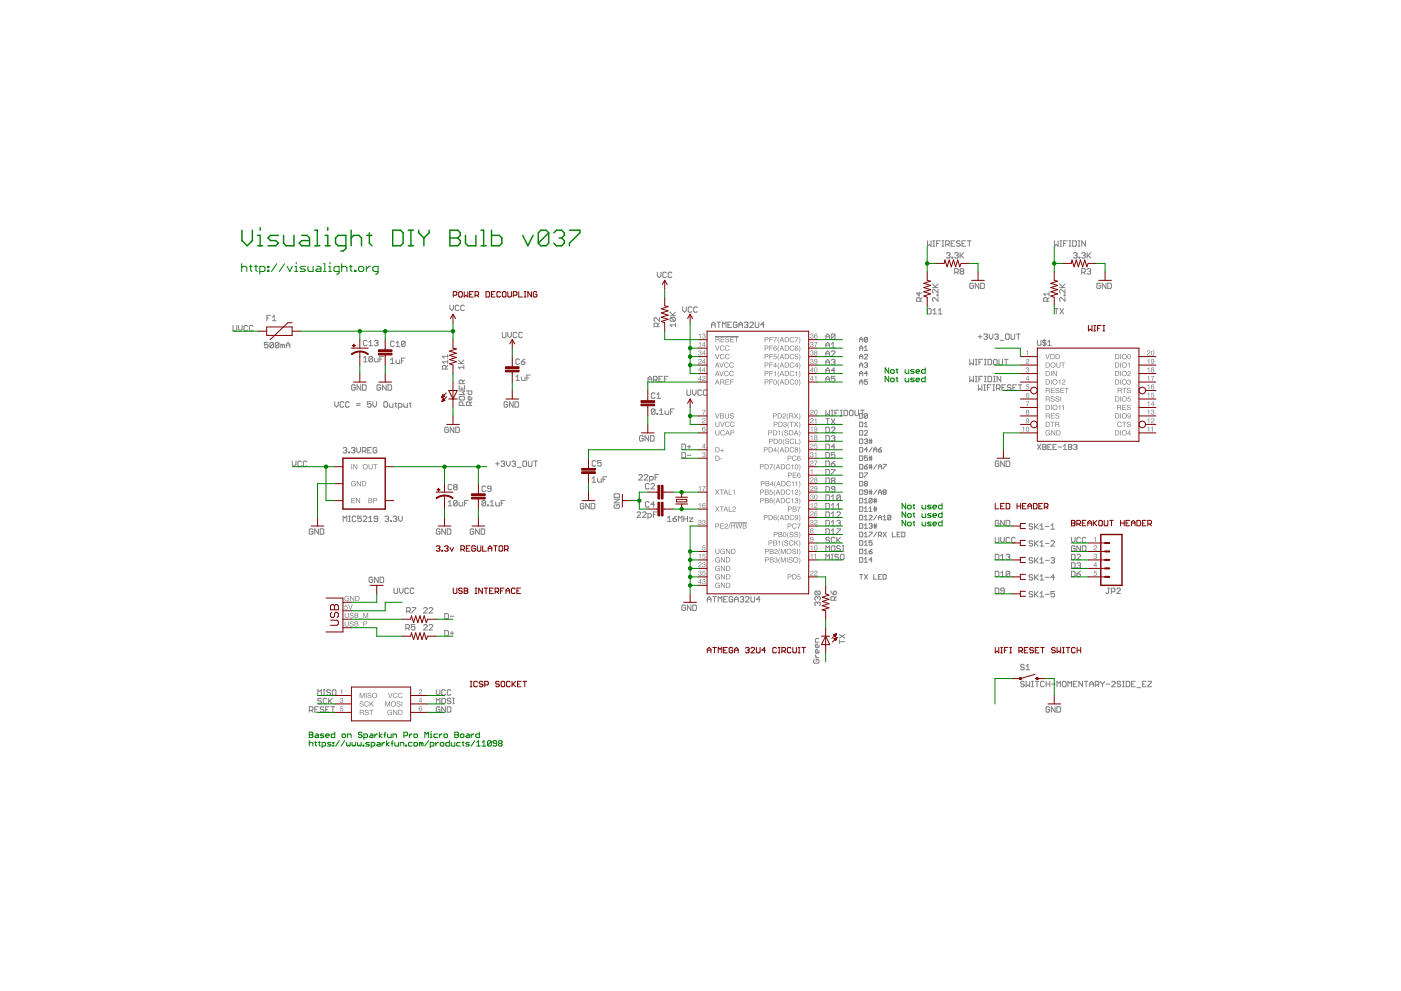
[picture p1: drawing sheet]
<svg xmlns="http://www.w3.org/2000/svg" width="420mm" height="297mm" viewBox="0 0 420 297" stroke-linecap="round" stroke-linejoin="round" font-family="sans-serif">
<g fill="none" stroke="#808080" stroke-width=".3">
<path d="M283.8 76l.3-.3h.6l.2 .3-.2 .5M284.4 76.5h.3M284.7 76.5l.2 .3-.2 .6h-.6l-.3-.3M285.5 77.1h.2v.3h-.2zM286.3 76l.3-.3h.5l.3 .3-.3 .5M286.9 76.5h.2M287.1 76.5l.3 .3-.3 .6h-.5l-.3-.3M287.9 75.7v1.7M288.2 76.5l.8 .9M289 75.7l-1.1 1.1M321.9 76l.3-.3h.5l.3 .3-.3 .5M322.5 76.5h.2"/>
<path d="M322.7 76.5l.3 .3-.3 .6h-.5l-.3-.3M323.6 77.1h.2v.3h-.2zM324.4 76l.3-.3h.5l.3 .3-.3 .5M324.9 76.5h.3M325.2 76.5l.3 .3-.3 .6h-.5l-.3-.3M326 75.7v1.7M326.3 76.5l.8 .9M327.1 75.7l-1.1 1.1M134.9 91.5v1.1l.6 .5 .5-.5v-1.1M137.6 91.7l-.2-.2h-.6l-.3 .2v1.1l.3 .3h.6l.2-.3M139.3 91.7l-.3-.2h-.5l-.3 .2v1.1l.3 .3h.5l.3-.3M150.7 99.6v1.3l.2 .3h.6l.2-.3v-1.3"/>
<path d="M152.3 99.6v1.1l.5 .5 .6-.5v-1.1M155 99.9l-.3-.3h-.5l-.3 .3v1l.3 .3h.5l.3-.3M156.7 99.9l-.3-.3h-.5l-.3 .3v1l.3 .3h.5l.3-.3M197.1 81.6v1.1l.6 .5 .5-.5v-1.1M197.2 97.9v-.8l-.2-.3h-.6l-.2 .3v.8h1.6M197.8 95.2v1.1l-1.1-1.1h-.3l-.2 .3v.5l.2 .3M197.8 96.8l-.6 .6M199.9 81.8l-.3-.2h-.5l-.3 .2v1.1l.3 .3h.5l.3-.3M200.9 94.7h1.7M200.9 93.6l1.1 1.1M201.2 95.2h1.1l.3 .3v.5l-.3 .3M201.2 95.2l-.3 .3v.5l.3 .3h1.1"/>
<path d="M201.2 95.2l1.1 1.1M201.5 81.8l-.3-.2h-.5l-.3 .2v1.1l.3 .3h.5l.3-.3M202.6 97.4h-1.7l.6 .5M202.6 96.8v1.1M202.6 93.6l-.8 .8M204.7 92v1.1l.6 .5 .5-.5v-1.1M207.5 92.2l-.3-.2h-.5l-.3 .2v1.1l.3 .3h.5l.3-.3M209.1 92.2l-.2-.2h-.6l-.3 .2v1.1l.3 .3h.6l.2-.3M279.7 86.2h1.6M279.7 85.1l1.1 1.1M281 88.4h.3v.3h-.3zM281.3 89.2v1.1l-1.1-1.1h-.2l-.3 .3v.5l.3 .3"/>
<path d="M281.3 86.8v1l-1.1-1h-.2l-.3 .2v.6l.3 .2M281.3 85.1l-.8 .8M291.9 85.1l-.2-.2h-.6l-.2 .2v1.1l.2 .3h.6l.2-.3v-.5h-.5M293.6 84.9v1.6l-1.1-1.6v1.6M294.1 84.9h.8l.3 .2v1.1l-.3 .3h-.8zM317.8 86.2h1.6M317.8 85.1l1.1 1.1M319.1 88.4h.3v.3h-.3zM319.4 86.8v1l-1.1-1-.5 .2v.6l.2 .2M319.4 89.2v1.1l-1.1-1.1-.5 .3v.5l.2 .3M319.4 85.1l-.8 .8M330 85.1l-.2-.2h-.6l-.2 .2v1.1l.2 .3h.6l.2-.3v-.5h-.5"/>
<path d="M331.7 84.9v1.6l-1.1-1.6v1.6M332.2 84.9h.8l.3 .2v1.1l-.3 .3h-.8zM80.4 102.6h-1.1v.9l.5-.3 .6 .3v.5l-.3 .3h-.5l-.3-.3M82 102.9l-.3-.3h-.5l-.3 .3v1.1M82 102.9v1.1l-.3 .3h-.5l-.3-.3M82 102.9l-1.1 1.1M83.7 102.9l-.3-.3h-.6l-.2 .3v1.1M83.7 102.9v1.1l-.3 .3h-.6l-.2-.3M83.7 102.9l-1.1 1.1M84.8 103.5l.2-.3 .3 .3v.8M84.8 103.5l-.6-.3v1.1M84.8 103.5v.8"/>
<path d="M85.9 104.3v-1.1l.5-.6 .5 .6v1.1M85.9 103.5h1M106.5 115.6l-.2-.3h-.6l-.2 .3v1.1l.2 .3h.6l.2-.3v-.5h-.5M108.2 115.3v1.7l-1.1-1.7v1.7M108.7 115.3h.8l.3 .3v1.1l-.3 .3h-.8zM109 107.4l.6-.6v1.7M109 108.5h1.1M110.1 102.3l-.3-.3h-.5l-.3 .3v1.1l.3 .2h.5l.3-.2M110.6 103.6h1.1M110.6 102.6l.6-.6v1.6M111.7 107.1v1.1l-.2 .3h-.6l-.3-.3M111.7 107.1l-.2-.3h-.6l-.3 .3v1.1"/>
<path d="M111.7 107.1l-1.1 1.1M112.3 107.4v.8l.3 .3h.8v-1.1M112.3 102.3l.3-.3h.5l.3 .3-.3 .5M112.8 102.8h.3M113.1 102.8l.3 .3-.3 .5h-.5l-.3-.2M113.9 107.7h.6M114.2 115.6l-.3-.3h-.6l-.2 .3v1.1l.2 .3h.6l.3-.3v-.5h-.6M115 106.8h-1.1v1.7M115.8 115.3v1.7l-1.1-1.7v1.7M116.4 115.3h.8l.2 .3v1.1l-.2 .3h-.8zM117.1 107.9l.6-.6v1.7M117.1 109h1.1"/>
<path d="M118.2 102.5l-.3-.2h-.5l-.3 .2v1.1l.3 .3h.5l.3-.3M118.8 107.9v.8l.2 .3h.9v-1.1M118.8 103.9h1.1M118.8 102.8l.5-.5v1.6M120.4 108.2h.5M121.5 102.5l-.3-.2h-.5l-.3 .2v1.1M121.5 107.3h-1.1v1.7M121.5 102.5v1.1l-.3 .3h-.5l-.3-.3M121.5 102.5l-1.1 1.1M133.7 110.6v-.8l-.2-.3h-.6l-.2 .3v.8h1.6M134.3 106.8h-1.6l.5 .6M134.3 109.5l-.6 .6"/>
<path d="M134.3 108.4h-1.6l.5 .6M134.3 106.3v1.1M134.3 107.9v1.1M137.5 109h1.6M137.5 107.9l1 1.1M137.7 119.1l.3-.3h1.1l.2 .3v.5l-.2 .3h-1.1l-.3-.3zM137.7 117.2h1.6l-.5 .5 .5 .6h-1.6M137.7 115.5v1.1h1.6v-1.1M138.5 116.1v.5M138.8 115v-.8l-.3-.3h-.5l-.3 .3v.8h1.6M139.1 110.1h-1.6l.5 .5M139.1 109.5v1.1"/>
<path d="M139.1 107.9l-.8 .8M139.3 113.9l-.5 .5M139.9 117.2h1.6v.8l-.3 .3h-.5l-.3-.3v-.8M141.5 119.1v.5l-.3 .3h-.5l-.3-.3v-.5l.5-.3v1.1M154.7 113l.6-.6v1.6M154.7 114h1.1M156.4 113v.8l.2 .2h.8v-1M158 113.2h.5M159.1 112.4h-1.1v1.6M196.4 118l-.2-.2h-.6l-.3 .2v1.1l.3 .3h.6l.2-.3M197 119.4h1.1M197 118.3l.5-.5v1.6"/>
<path d="M206 116.9v1.3l.3 .3h.5l.3-.3v-1.3M207.7 116.9v1l.5 .6 .5-.6v-1M210.4 117.1l-.3-.2h-.5l-.3 .2v1.1l.3 .3h.5l.3-.3M212 117.1l-.2-.2h-.6l-.3 .2v1.1l.3 .3h.6l.2-.3M100.4 120.4v1.1l.5 .5 .6-.5v-1.1M103.1 120.7l-.3-.3h-.5l-.3 .3v1.1l.3 .2h.5l.3-.2M104.7 120.7l-.2-.3h-.6l-.2 .3v1.1l.2 .2h.6l.2-.2M106.9 121.5h1.1M106.9 121h1.1M111.3 120.4h-1.1v.8l.5-.2 .6 .2v.6l-.3 .2h-.5l-.3-.2M111.8 120.4v1.1l.6 .5 .5-.5v-1.1M115.4 120.4h.5l.3 .3v1.1l-.3 .2h-.5l-.3-.2v-1.1z"/>
<path d="M116.7 121v.8l.3 .2h.8v-1M118.4 121h.5M118.7 120.7v1.1l.2 .2M119.5 122h.8l.3-.2v-.6l-.3-.2h-.8v1.6M121.1 121v.8l.3 .2h.8v-1M122.7 121h.6M123 120.7v1.1l.3 .2M134.5 128.3l-.3-.3h-.5l-.3 .3v1.1l.3 .3h.5l.3-.3v-.6h-.6M136.1 128v1.7l-1.1-1.7v1.7M136.7 128h.8l.3 .3v1.1l-.3 .3h-.8zM138.8 121.5v-.8l-.3-.2h-.5l-.3 .2v.8h1.6M140.9 121.5v-.8l-.2-.2h-.6l-.2 .2v.8h1.6"/>
<path d="M141.5 120.5l-.6 .5M152.3 120.7l-.3-.3h-.6l-.2 .3v1.1l.2 .2h.6l.3-.2v-.6h-.6M153.9 120.4v1.6l-1.1-1.6v1.6M154.4 120.4h.9l.2 .3v1.1l-.2 .2h-.9zM192.9 130.9l-.3-.3h-.5l-.3 .3v1l.3 .3h.5l.3-.3v-.5h-.6M194.5 130.6v1.6l-1.1-1.6v1.6M195.1 130.6h.8l.3 .3v1l-.3 .3h-.8zM196.4 122.9l-.2-.3h-.6l-.3 .3v1M196.4 122.9v1l-.2 .3h-.6l-.3-.3M196.4 122.9l-1.1 1M197 123.9h.3v.3h-.3zM197.8 124.2h1.1"/>
<path d="M197.8 123.1l.6-.5v1.6M199.5 123.1v.8l.2 .3h.8v-1.1M201.1 123.4h.5M202.2 122.6h-1.1v1.6M299.6 138.5l-.3-.3h-.6l-.2 .3v1.1l.2 .2h.6l.3-.2v-.6h-.6M301.2 138.2v1.6l-1.1-1.6v1.6M301.7 138.2h.9l.2 .3v1.1l-.2 .2h-.9zM311.1 133.2l1.1 1.5M312.2 133.2l-1.1 1.5M312.7 133.2h.8l.2 .3-.2 .5 .2 .5-.2 .2h-.8zM312.7 134h.8M314.2 134h.5"/>
<path d="M315.3 133.2h-1.1v1.5h1.1M315.8 134h.5M316.8 133.2h-1v1.5h1M317.3 134h1.1M318.9 134.7h1M318.9 133.7l.5-.5v1.5M320.4 133.2h.8l.2 .3-.2 .5 .2 .5-.2 .2h-.8zM320.4 134h.8M321.9 133.5l.3-.3h.5l.3 .3-.3 .5M322.5 134h.2M322.7 134l.3 .2-.3 .5h-.5l-.3-.2M93.8 158.8l-.2-.3h-.6l-.2 .3v1.1l.2 .2h.6l.2-.2v-.6h-.5"/>
<path d="M95.5 158.5v1.6l-1.1-1.6v1.6M96 158.5h.8l.3 .3v1.1l-.3 .2h-.8zM102.9 156.3v-1.6l.6 .5 .5-.5v1.6M104.5 156.3h.6M104.5 154.7h.6M104.8 154.7v1.6M106.7 155l-.3-.3h-.5l-.3 .3v1.1l.3 .2h.5l.3-.2M108.4 154.7h-1.1v.8l.5-.3 .6 .3v.6l-.3 .2h-.6l-.2-.2M108.9 155l.3-.3h.5l.3 .3v.2l-1.1 1.1h1.1M110.6 156.3h1M110.6 155.2l.5-.5v1.6M113.3 155.5h-.8l-.3-.3 .3-.5h.5l.3 .3v1.1l-.3 .2h-.5l-.3-.2"/>
<path d="M115.5 155l.2-.3h.6l.2 .3-.2 .5M116 155.5h.3M116.3 155.5l.2 .3-.2 .5h-.6l-.2-.2M117.1 156.1h.3v.2h-.3zM117.9 155l.3-.3h.5l.3 .3-.3 .5M118.5 155.5h.2M118.7 155.5l.3 .3-.3 .5h-.5l-.3-.2M119.5 154.7v1.1l.6 .5 .5-.5v-1.1M131.9 158.8l-.2-.3h-.6l-.2 .3v1.1l.2 .2h.6l.2-.2v-.6h-.5M133.6 158.5v1.6l-1.1-1.6v1.6M134.1 158.5h.8l.3 .3v1.1l-.3 .2h-.8zM134.4 151.6h1.1"/>
<path d="M134.4 150.5l.6-.5v1.6M137.1 150.3l-.2-.3h-.6l-.3 .3v1.1M137.1 150.3v1.1l-.2 .2h-.6l-.3-.2M137.1 150.3l-1.1 1.1M137.7 150.5v.9l.2 .2h.9v-1.1M139.3 150.8h.6M140.4 150h-1.1v1.6M142.1 158.8l-.3-.3h-.5l-.3 .3v1.1l.3 .2h.5l.3-.2v-.6h-.6M143.7 158.5v1.6l-1.1-1.6v1.6M144.3 158.5h.8l.3 .3v1.1l-.3 .2h-.8zM145.6 150.3v1.1l-.2 .2h-.6l-.2-.2M145.6 150.3l-.2-.3h-.6l-.2 .3v1.1"/>
<path d="M145.6 150.3l-1 1.1M146.2 151.4h.3v.2h-.3zM147 151.6h1.1M147 150.5l.6-.5v1.6M148.7 150.5v.9l.2 .2h.8v-1.1M150.3 150.8h.5M151.4 150h-1.1v1.6M175.1 151.2l-.3-.3h-.5l-.3 .3v1.1l.3 .2h.5l.3-.2v-.6h-.5M176.7 150.9v1.6l-1-1.6v1.6M177.3 150.9h.8l.3 .3v1.1l-.3 .2h-.8zM177.6 143.4l.5-.5v1.6M177.6 144.5h1.1"/>
<path d="M179.2 143.4v.9l.3 .2h.8v-1.1M180.8 143.7h.6M181.9 142.9h-1.1v1.6M184.2 149.6h1.6l-1.6 1.1h1.6M184.4 151.3l-.2 .2v.6l.2 .3h1.1l.3-.3v-.6l-.3-.2h-.5v.5M184.4 148h1.1l.3 .3v.8h-1.6v-.8zM191.1 153.7l.2-.3h.6l.2 .3v.3l-1 1.1h1M191.6 142.5l.2-.2h.6l.2 .2v.3l-1 1.1h1M192.7 153.7l.3-.3h.5l.3 .3v.3l-1.1 1.1h1.1M193.2 142.5l.3-.2h.5l.3 .2v.3l-1.1 1.1h1.1M194.3 155.1h.8l.3-.3v-.6l-.3-.2h-.8v1.6M194.8 143.9h.8l.3-.3v-.5l-.3-.3h-.8v1.6"/>
<path d="M196 154.2h.5M196.5 143.1h.5M197 153.4h-1v1.7M197.5 142.3h-1v1.6M200.2 155.2l.5-.5v1.6M200.2 156.3h1.1M201.8 155.5h.8l.3 .6-.3 .2h-.5l-.3-.2zM202.9 154.7l-1.1 .8M203.5 156.3v-1.6l.5 .5 .5-.5v1.6M205.1 155.5h1.1M205.1 154.7v1.6M206.2 154.7v1.6"/>
<path d="M206.7 155.2h1.1l-1.1 1.1h1.1M111.8 173.2l-.3-.2h-.5l-.3 .2v1.1l.3 .3h.5l.3-.3v-.5h-.5M113.4 173v1.6l-1.1-1.6v1.6M114 173h.8l.3 .2v1.1l-.3 .3h-.8zM212.1 179.6h1.1M213.8 178.8h1M214.3 178.8v1.6M217 179.6h.6M218.1 178.8h-1.1v1.6h1.1M219.8 179.1l-.3-.3h-.6l-.2 .3v1.1l.2 .2h.6l.3-.2v-.6h-.6M220.3 179.6h1.1M221.9 179.1l.3-.3h.6l.2 .3-.2 .5"/>
<path d="M222.5 179.6h.3M222.8 179.6l.2 .3-.2 .5h-.6l-.3-.2M223.6 179.1l.3-.3h.5l.3 .3v.3l-1.1 1h1.1M225.2 178.8v1.4l.3 .2h.5l.3-.2v-1.4M227.9 179.6h-1.1l.9-.8v1.6M244.6 177.2l-.2 .3v.5l.2 .3h1.1M244.6 177.2h1.1l.3 .3v.5l-.3 .3M244.6 177.2l1.1 1.1M245.2 179.1l-.3-.3-.5 .3v.5l.2 .3M245.2 179.1v.3M245.2 179.1l.2-.3 .6 .3v.5l-.3 .3M249.2 177.2l.8 1.1"/>
<path d="M250 177.5l.3-.3 .5 .3v.5l-.3 .3h-.5zM250.3 179.9v-.8l-.3-.3h-.6l-.2 .3v.8h1.6M250.8 178.8l-.5 .6M127 187.5l.3-.3h.5l.3 .3v.2l-1.1 1.1h1.1M127 182.4l.3-.3h.5l.3 .3v.3l-1.1 1h1.1M128.7 187.5l.2-.3h.6l.3 .3v.2l-1.1 1.1h1.1M128.7 182.4l.2-.3h.6l.3 .3v.3l-1.1 1h1.1M205.6 181.6l-.3-.2h-.5l-.3 .2v1.1l.3 .3h.5l.3-.3v-.5h-.6M207.2 181.4v1.6l-1.1-1.6v1.6M207.8 181.4h.8l.3 .2v1.1l-.3 .3h-.8zM212.1 180.4v-1l.6-.6 .5 .6v1M215.4 180.4v-1.6l.5 .6 .6-.6v1.6"/>
<path d="M220.3 180.4v-1l.6-.6 .5 .6v1M244.3 197.7l-.3 .3v.5l.3 .3h1l.3-.3v-.5l-.3-.3h-.5v.5M244.5 197.1h1.1M244.5 196.3l.6 .8M245.2 180.7l-.3-.2-.5 .2v.6l.2 .2M245.2 180.7l.2-.2 .6 .2v.6l-.3 .2M245.2 180.7v.3M245.6 193.3v.6l-.3 .2h-.5l-.3-.2v-.6l.6-.2v1M245.6 195v.5l-.3 .3h-.5l-.3-.3v-.5l.6-.3v1.1M245.6 191.4h-.8l-.3 .3v.8h1.1M251.7 192.3h1.7M251.7 191.8v1.1"/>
<path d="M251.7 190.2l1.7 1.1M253.4 190.2l-1.7 1.1M307.2 204.5l-.3-.3h-.6l-.2 .6 .2 .2h.6l.3 .6-.3 .2h-.6l-.2-.2M307.7 204.2v1.6l.6-.5 .5 .5v-1.6M309.4 204.2h.5M309.4 205.8h.5M309.6 204.2v1.6M310.5 204.2h1M311 204.2v1.6M313.2 204.5l-.3-.3h-.5l-.3 .3v1.1l.3 .2h.5l.3-.2M313.7 204.2v1.6M313.7 205h1.1"/>
<path d="M314.8 212.1l-.3-.3h-.5l-.3 .3v1.1l.3 .3h.5l.3-.3v-.6h-.6M314.8 204.2v1.6M315.4 205h1M316.4 211.8v1.7l-1.1-1.7v1.7M317 211.8h.8l.3 .3v1.1l-.3 .3h-.8zM317 205.8v-1.6l.5 .6 .6-.6v1.6M318.9 204.2h.5l.3 .3v1.1l-.3 .2h-.5l-.3-.2v-1.1zM320.3 205.8v-1.6l.5 .6 .6-.6v1.6M321.9 205h.6M323 204.2h-1.1v1.6h1.1M324.6 204.2v1.6l-1-1.6v1.6M325.2 204.2h1.1"/>
<path d="M325.7 204.2v1.6M326.8 205h1.1M326.8 205.8v-1l.6-.6 .5 .6v1M328.5 205.3h.8l.2-.3v-.5l-.2-.3h-.8v1.6M329 205.3l.5 .5M330.1 204.2v.3l.5 .5M330.6 205v.8M331.2 204.2l-.6 .8M331.7 205h1.1M333.4 204.5l.2-.3h.6l.3 .3v.3l-1.1 1h1.1M336.1 204.5l-.3-.3h-.5l-.3 .3 .3 .5h.5l.3 .3-.3 .5h-.5l-.3-.2M336.6 204.2h.6"/>
<path d="M336.6 205.8h.6M336.9 204.2v1.6M337.7 204.2h.8l.3 .3v1.1l-.3 .2h-.8zM339.4 205h.5M340.4 204.2h-1v1.6h1M341 206.1h1.1M342.6 205h.6M343.7 204.2h-1.1v1.6h1.1M344.3 204.2h1.1v.3l-1.1 1.1v.2h1.1"/>
</g>
<path d="M214.8 101.2v.5h.5a.27 .27 0 0 0 .3-.2 .27 .27 0 0 0-.3-.3zM214.6 101h.7a.42 .42 0 0 1 .5 .3 .42 .42 0 0 1-.2 .5l.2 .8h-.2l-.1-.6-.3-.1h-.4v.7h-.2zM216.1 101h1.1v.2h-.9v.5h.9v.2h-.9v.5h.9v.2h-1.1zM217.6 101.1l.7-.1 .3 .3v.2h-.2a.36 .36 0 0 0-.3-.3 .36 .36 0 0 0-.4 .3l.1 .1a.56 .56 0 0 1 .7 .2 .56 .56 0 0 1-.1 .8 .61 .61 0 0 1-.9-.5h.1a.4 .4 0 0 0 .5 .3 .4 .4 0 0 0 .4-.3l-.1-.1a.64 .64 0 0 1-.6-.2 .64 .64 0 0 1-.2-.7zM219 101h1.1v.2h-.9v.5h.8v.2h-.8v.5h.9v.2h-1.1zM220.2 101h1.3v.2h-.5v1.4h-.2v-1.4h-.6z" fill-rule="evenodd" fill="#808080"/>
<path d="M214.4 100.9h7.1" fill="none" stroke="#808080" stroke-width=".3"/>
<g fill="#808080">
<path d="M209.5 100.3l.6-.3v1.5h-.2v-1.1zM210.8 100a.43 .43 0 0 1 .6 0 .43 .43 0 0 1 0 .7 .5 .5 0 0 1-.2 .8 .5 .5 0 0 1-.6-.5h.2a.3 .3 0 0 0 .4 .3 .3 .3 0 0 0 0-.5h-.2v-.2a.24 .24 0 0 0 .3-.2 .24 .24 0 0 0-.2-.3l-.5 .3z" fill-rule="evenodd"/>
<path d="M215.1 114l-.3 .6h.5zM215 113.7h.2l.6 1.6h-.2l-.2-.5h-.6l-.2 .5h-.2zM216.2 113.9v.5h.5a.27 .27 0 0 0 .3-.2 .27 .27 0 0 0-.3-.3zM216 113.7h.7a.42 .42 0 0 1 .5 .3 .42 .42 0 0 1-.2 .5l.3 .8h-.3l-.1-.6-.2-.1h-.5v.7h-.2zM217.5 113.7h1.1v.2h-.9v.5h.9v.2h-.9v.5h1v.2h-1.2zM219 113.7h1v.2h-.8v.5h.7v.2h-.7v.7h-.2z" fill-rule="evenodd"/>
<path d="M210 112.9l-.5 .7h.5zM210.1 112.7h.1v.9h.2l-.2 .6h-.2v-.4h-.6zM210.8 112.7a.54 .54 0 0 1 .8 .4 .54 .54 0 0 1-.6 .6l-.2 .3h.8v.2h-1l.2-.5a.52 .52 0 0 0 .5-.3 .52 .52 0 0 0-.1-.6l-.6 .4z" fill-rule="evenodd"/>
<path d="M215.1 108.9l-.3 .7h.5zM215 108.7h.2l.6 1.5h-.2l-.2-.5h-.6l-.2 .5h-.2zM215.7 108.7h.2l.5 1.3 .4-1.3h.2l-.5 1.5h-.2zM217.3 108.8a.66 .66 0 0 1 .7-.2 .66 .66 0 0 1 .5 .5h-.2a.52 .52 0 0 0-.8-.1 .52 .52 0 0 0 0 .8 .52 .52 0 0 0 .8 0l.2-.2a.76 .76 0 0 1-1.1 .5 .76 .76 0 0 1-.1-1.3zM218.9 108.8a.66 .66 0 0 1 .7-.2 .66 .66 0 0 1 .5 .5h-.2a.52 .52 0 0 0-.8-.1 .52 .52 0 0 0 0 .8 .52 .52 0 0 0 .7 0l.3-.2a.76 .76 0 0 1-1.2 .5 .76 .76 0 0 1 0-1.3z" fill-rule="evenodd"/>
<path d="M209.6 107.7a.54 .54 0 0 1 .8 .3 .54 .54 0 0 1-.6 .6l-.2 .3h.8v.2h-1l.2-.5a.52 .52 0 0 0 .5-.3 .52 .52 0 0 0-.1-.5l-.6 .3zM211.2 107.9l-.5 .6h.5zM211.2 107.6h.2v.9h.2l-.2 .6h-.2v-.4h-.6z" fill-rule="evenodd"/>
<path d="M215.1 111.4l-.3 .7h.5zM215 111.2h.2l.6 1.5h-.2l-.2-.4h-.6l-.2 .4h-.2zM215.7 111.2h.2l.5 1.3 .4-1.3h.2l-.5 1.5h-.2zM217.3 111.4a.66 .66 0 0 1 .7-.2 .66 .66 0 0 1 .5 .5h-.2a.52 .52 0 0 0-.8-.1 .52 .52 0 0 0 0 .7 .52 .52 0 0 0 .8 0l.2-.1a.76 .76 0 0 1-1.1 .4 .76 .76 0 0 1-.1-1.2zM218.9 111.4a.66 .66 0 0 1 .7-.2 .66 .66 0 0 1 .5 .5h-.2a.52 .52 0 0 0-.8-.1 .52 .52 0 0 0 0 .7 .52 .52 0 0 0 .7 0l.3-.1a.76 .76 0 0 1-1.2 .4 .76 .76 0 0 1 0-1.2z" fill-rule="evenodd"/>
<path d="M210 110.4l-.5 .7h.5zM210.1 110.1h.1v1h.2l-.2 .5h-.2v-.4h-.6zM211.2 110.4l-.5 .7h.5zM211.2 110.1h.2v1h.2l-.2 .5h-.2v-.4h-.6z" fill-rule="evenodd"/>
<path d="M214.8 134.2v1.2h.5l.3-.3a.65 .65 0 0 0-.1-.7 .65 .65 0 0 0-.7-.2zM214.6 134h.6a.78 .78 0 0 1 .6 .8 .78 .78 0 0 1-.6 .8h-.6zM216.5 134.5h.2v.4h.4v.2h-.4v.5h-.2v-.5h-.5v-.2h.5z" fill-rule="evenodd"/>
<path d="M211.2 133.3l-.5 .6h.5zM211.2 133h.2v.9h.2l-.2 .6h-.2v-.4h-.6z" fill-rule="evenodd"/>
<path d="M214.8 136.8v1.1h.5l.3-.2a.65 .65 0 0 0-.1-.8 .65 .65 0 0 0-.7-.1zM214.6 136.6h.6a.78 .78 0 0 1 .6 .8 .78 .78 0 0 1-.6 .7h-.6zM216 137.4h.5v.2h-.5z" fill-rule="evenodd"/>
<path d="M210.8 135.6a.43 .43 0 0 1 .6 0 .43 .43 0 0 1-.1 .6 .5 .5 0 0 1-.1 .9 .5 .5 0 0 1-.6-.6h.1a.32 .32 0 0 0 .5 .4 .3 .3 0 0 0 0-.6h-.2v-.1a.24 .24 0 0 0 .3-.3 .24 .24 0 0 0-.2-.2l-.5 .3z" fill-rule="evenodd"/>
<path d="M214.7 167.2a.68 .68 0 0 1 1.2 .3h-.2a.53 .53 0 0 0-.8 0 .53 .53 0 0 0 0 .7 .53 .53 0 0 0 .8 0v-.3h-.5v-.1h.7v.8l-.2-.2a.77 .77 0 0 1-1.1 0 .77 .77 0 0 1 .1-1.2zM216.2 167.1h.2l.8 1.2v-1.2h.2v1.5h-.2l-.8-1.2v1.2h-.2zM218 167.2v1.2h.5l.3-.3a.65 .65 0 0 0-.1-.7 .65 .65 0 0 0-.7-.2zM217.8 167.1h.6a.78 .78 0 0 1 .6 .7 .78 .78 0 0 1-.6 .8h-.6z" fill-rule="evenodd"/>
<path d="M209.5 166.3l.6-.3v1.5h-.2v-1.1zM210.7 166h.8v.2h-.6l-.1 .4a.52 .52 0 0 1 .8 .2 .52 .52 0 0 1-.4 .7 .52 .52 0 0 1-.6-.4h.2a.33 .33 0 0 0 .5 .2 .33 .33 0 0 0 0-.6 .33 .33 0 0 0-.5 .1h-.2z" fill-rule="evenodd"/>
<path d="M214.7 169.8a.68 .68 0 0 1 1.2 .3h-.2a.53 .53 0 0 0-.8-.1 .53 .53 0 0 0 0 .8 .53 .53 0 0 0 .8-.1v-.2h-.5v-.2h.7v.8l-.2-.2a.77 .77 0 0 1-1.1 0 .77 .77 0 0 1 .1-1.1zM216.2 169.6h.2l.8 1.2v-1.2h.2v1.5h-.2l-.8-1.2v1.2h-.2zM218 169.8v1.2l.5-.1 .3-.2a.65 .65 0 0 0-.1-.7 .65 .65 0 0 0-.7-.2zM217.8 169.6h.6a.78 .78 0 0 1 .6 .8 .78 .78 0 0 1-.6 .7h-.6z" fill-rule="evenodd"/>
<path d="M209.6 168.6a.54 .54 0 0 1 .8 .3 .54 .54 0 0 1-.6 .7l-.2 .2h.8v.2h-1l.2-.5a.52 .52 0 0 0 .5-.2 .52 .52 0 0 0-.1-.6l-.6 .4zM210.8 168.6a.43 .43 0 0 1 .6 0 .43 .43 0 0 1 0 .6 .5 .5 0 0 1-.2 .9 .5 .5 0 0 1-.6-.5h.2a.3 .3 0 0 0 .4 .3 .3 .3 0 0 0 0-.6h-.2v-.1a.24 .24 0 0 0 .3-.2 .24 .24 0 0 0-.2-.3l-.5 .3z" fill-rule="evenodd"/>
<path d="M214.7 172.3a.68 .68 0 0 1 1.2 .3h-.2a.53 .53 0 0 0-.8-.1 .53 .53 0 0 0 0 .8 .53 .53 0 0 0 .8 0v-.3h-.5v-.1h.7v.8l-.2-.2a.77 .77 0 0 1-1.1-.1 .77 .77 0 0 1 .1-1.1zM216.2 172.1h.2l.8 1.3v-1.3h.2v1.6h-.2l-.8-1.3v1.3h-.2zM218 172.3v1.2h.5l.3-.3a.65 .65 0 0 0-.1-.7 .65 .65 0 0 0-.7-.2zM217.8 172.1h.6a.78 .78 0 0 1 .6 .8 .78 .78 0 0 1-.6 .8h-.6z" fill-rule="evenodd"/>
<path d="M209.6 171.2a.43 .43 0 0 1 .6-.1 .43 .43 0 0 1 0 .7 .5 .5 0 0 1-.1 .8 .5 .5 0 0 1-.7-.5h.2a.3 .3 0 0 0 .4 .3 .3 .3 0 0 0 0-.5h-.2v-.2a.24 .24 0 0 0 .4-.2 .24 .24 0 0 0-.3-.3l-.5 .4zM210.7 171.1h.8v.2h-.6l-.1 .4a.52 .52 0 0 1 .8 .2 .52 .52 0 0 1-.4 .7 .52 .52 0 0 1-.6-.4h.2a.33 .33 0 0 0 .5 .1 .33 .33 0 0 0 0-.5 .33 .33 0 0 0-.5 .1h-.2z" fill-rule="evenodd"/>
<path d="M214.7 174.9a.68 .68 0 0 1 1.2 .2h-.2a.53 .53 0 0 0-.8 0 .53 .53 0 0 0 0 .8 .53 .53 0 0 0 .8-.1v-.2h-.5v-.2h.7v.8l-.2-.2a.77 .77 0 0 1-1.1 0 .77 .77 0 0 1 .1-1.1zM216.2 174.7h.2l.8 1.2v-1.2h.2v1.5h-.2l-.8-1.2v1.2h-.2zM218 174.9v1.1h.5l.3-.3a.65 .65 0 0 0-.1-.7 .65 .65 0 0 0-.7-.1zM217.8 174.7h.6a.78 .78 0 0 1 .6 .7 .78 .78 0 0 1-.6 .8h-.6z" fill-rule="evenodd"/>
<path d="M210 173.9l-.5 .7h.5zM210.1 173.6h.1v1h.2l-.2 .5h-.2v-.4h-.6zM210.8 173.7a.43 .43 0 0 1 .6-.1 .43 .43 0 0 1 0 .7 .5 .5 0 0 1-.2 .9 .5 .5 0 0 1-.6-.6h.2a.3 .3 0 0 0 .4 .4 .3 .3 0 0 0 0-.6h-.2v-.2a.24 .24 0 0 0 .3-.2 .24 .24 0 0 0-.2-.2l-.5 .3z" fill-rule="evenodd"/>
<path d="M232 159.4h.7a.44 .44 0 0 1 .5 .5 .44 .44 0 0 1-.5 .4h-.4v.7h-.3zM232.3 159.6v.6h.4a.27 .27 0 0 0 .3-.3 .27 .27 0 0 0-.3-.3zM233.6 159.6v.5h.4a.25 .25 0 0 0 .3-.3 .25 .25 0 0 0-.3-.2zM233.6 160.3v.5l.8-.1-.1-.4zM233.4 159.4h.7a.38 .38 0 0 1 .4 .3 .38 .38 0 0 1-.2 .4 .43 .43 0 0 1 .3 .6 .43 .43 0 0 1-.5 .3h-.7zM235 159.6a.72 .72 0 0 1 .9 .5 .72 .72 0 0 1-.4 .9 .78 .78 0 0 1-.7-.5 .78 .78 0 0 1 .2-.9zM235.2 159.7a.7 .7 0 0 0 .2 1.1 .68 .68 0 0 0-.2-1.1zM236.4 159.4l-.1 1.2 .2 .8-.4-.9zM236.9 159.5l.6-.1 .4 .3v.2h-.2a.36 .36 0 0 0-.4-.3 .36 .36 0 0 0-.3 .3l.1 .1a.56 .56 0 0 1 .7 .2 .56 .56 0 0 1-.2 .8 .61 .61 0 0 1-.9-.5h.2a.4 .4 0 0 0 .4 .3 .4 .4 0 0 0 .4-.3v-.1a.64 .64 0 0 1-.7-.2 .64 .64 0 0 1-.1-.7zM238.3 159.5l.7-.1 .3 .3v.2h-.2a.36 .36 0 0 0-.4-.3 .36 .36 0 0 0-.3 .3l.1 .1a.56 .56 0 0 1 .7 .2 .56 .56 0 0 1-.1 .8 .61 .61 0 0 1-1-.5h.2a.4 .4 0 0 0 .4 .3 .4 .4 0 0 0 .4-.3v-.1a.64 .64 0 0 1-.7-.2 .64 .64 0 0 1-.1-.7zM239.5 159.4a1.26 1.26 0 0 1 0 2l.3-1z" fill-rule="evenodd"/>
<path d="M243.2 158.8a.25 .25 0 0 0 .5 0 .25 .25 0 0 0-.5 0zM243.1 159.5a.35 .35 0 0 0 .7 0 .35 .35 0 0 0-.7 0zM243.1 158.5a.43 .43 0 0 1 .7-.1 .43 .43 0 0 1-.1 .7 .46 .46 0 0 1 .1 .6 .46 .46 0 0 1-.7 0 .46 .46 0 0 1 .1-.6l-.2-.3z" fill-rule="evenodd"/>
<path d="M230.5 162h.7a.44 .44 0 0 1 .4 .4 .44 .44 0 0 1-.4 .5h-.5v.6h-.2zM230.7 162.2v.5h.4a.27 .27 0 0 0 .3-.3 .27 .27 0 0 0-.3-.2zM232.1 162.2v.4h.4a.25 .25 0 0 0 .3-.2 .25 .25 0 0 0-.3-.2zM232.1 162.8v.5l.7-.1-.1-.4zM231.9 162h.7a.38 .38 0 0 1 .4 .2 .38 .38 0 0 1-.2 .5 .43 .43 0 0 1 .3 .5 .43 .43 0 0 1-.6 .3h-.6zM233.4 162.3l.5-.3v1.5h-.2v-1zM234.9 162l-.2 1.1 .3 .9-.5-.9zM235.4 162.1l.6-.1 .3 .2 .1 .2h-.2a.36 .36 0 0 0-.4-.3 .36 .36 0 0 0-.4 .4h.1a.56 .56 0 0 1 .7 .3 .56 .56 0 0 1-.1 .7 .61 .61 0 0 1-.9-.5h.2a.4 .4 0 0 0 .4 .4 .4 .4 0 0 0 .4-.4l-.1-.1a.64 .64 0 0 1-.6-.2 .64 .64 0 0 1-.1-.6zM236.8 162.2a.66 .66 0 0 1 .6-.3 .66 .66 0 0 1 .5 .5h-.2a.52 .52 0 0 0-.7 0 .52 .52 0 0 0-.1 .7 .52 .52 0 0 0 .8 0l.2-.1a.76 .76 0 0 1-1.1 .4 .76 .76 0 0 1 0-1.2zM238.2 162h.2v.7l.8-.7h.2l-.6 .6 .7 .9h-.3l-.6-.8-.2 .3v.5h-.2zM239.5 162a1.26 1.26 0 0 1 0 2l.3-1z" fill-rule="evenodd"/>
<path d="M243.1 161.1a.72 .72 0 0 1 .9 .5 .72 .72 0 0 1-.6 .8l-.4-.2 .2-.2a.3 .3 0 0 0 .3 .3 .3 .3 0 0 0 .2-.4l.1-.2a.48 .48 0 0 1-.7 .1 .48 .48 0 0 1 0-.7zM243.1 161.4a.35 .35 0 0 0 .7 0 .35 .35 0 0 0-.7 0z" fill-rule="evenodd"/>
<path d="M229.4 164.5h.7a.44 .44 0 0 1 .5 .5 .44 .44 0 0 1-.5 .4h-.5v.7h-.2zM229.6 164.7v.5h.5a.27 .27 0 0 0 .3-.2 .27 .27 0 0 0-.3-.3zM231 164.7v.5h.4a.25 .25 0 0 0 .3-.3 .25 .25 0 0 0-.3-.2zM231 165.3v.6l.8-.1-.1-.4zM230.8 164.5h.7a.38 .38 0 0 1 .4 .3 .38 .38 0 0 1-.2 .4 .43 .43 0 0 1 .3 .6 .43 .43 0 0 1-.5 .3h-.7zM232.4 164.7a.54 .54 0 0 1 .8 .3 .54 .54 0 0 1-.6 .6l-.2 .3h.8v.2h-1l.2-.5a.52 .52 0 0 0 .5-.3 .52 .52 0 0 0-.1-.6l-.6 .4zM233.8 164.5l-.1 1.2 .2 .8-.4-.9zM234.2 164.5h.3l.4 1.3 .4-1.3h.3v1.6h-.2v-1.3l-.4 1.3h-.2l-.4-1.3v1.3h-.2zM235.9 165.3a.8 .8 0 0 1 1.6 0 .8 .8 0 0 1-1.6 0zM236.1 165.3a.59 .59 0 0 0 1.1 0 .59 .59 0 0 0-1.1 0zM237.8 164.6l.6-.1 .3 .2v.3h-.2a.36 .36 0 0 0-.3-.3 .36 .36 0 0 0-.4 .3l.1 .1a.56 .56 0 0 1 .7 .2 .56 .56 0 0 1-.1 .8 .61 .61 0 0 1-.9-.5h.2a.4 .4 0 0 0 .4 .3 .4 .4 0 0 0 .4-.3l-.1-.1a.64 .64 0 0 1-.6-.2 .64 .64 0 0 1-.1-.7zM239.1 164.5h.2v1.6h-.2zM239.5 164.5a1.26 1.26 0 0 1 0 2l.3-1z" fill-rule="evenodd"/>
<path d="M243.1 163.7l.5-.3v1.5h-.2v-1zM244.3 163.6a.72 .72 0 0 1 .9 .4 .72 .72 0 0 1-.4 .9 .78 .78 0 0 1-.7-.5 .78 .78 0 0 1 .2-.8zM244.5 163.6a.7 .7 0 0 0 .3 1.2 .68 .68 0 0 0-.3-1.2z" fill-rule="evenodd"/>
<path d="M229.4 167.1h.7a.44 .44 0 0 1 .5 .4 .44 .44 0 0 1-.5 .4h-.5v.7h-.2zM229.6 167.2v.6h.5a.27 .27 0 0 0 .3-.3 .27 .27 0 0 0-.3-.3zM231 167.2v.5h.4a.25 .25 0 0 0 .3-.2 .25 .25 0 0 0-.3-.3zM231 167.9v.5l.8-.1-.1-.4zM230.8 167.1h.7a.38 .38 0 0 1 .4 .2 .38 .38 0 0 1-.2 .5 .43 .43 0 0 1 .3 .5 .43 .43 0 0 1-.5 .3h-.7zM232.4 167.2a.43 .43 0 0 1 .6-.1 .43 .43 0 0 1 0 .7 .5 .5 0 0 1-.1 .9 .5 .5 0 0 1-.7-.6h.2a.3 .3 0 0 0 .4 .4 .3 .3 0 0 0 0-.6h-.2v-.2a.24 .24 0 0 0 .4-.2 .24 .24 0 0 0-.3-.2l-.5 .3zM233.8 167l-.1 1.2 .2 .8-.4-.9zM234.2 167.1h.3l.4 1.3 .4-1.3h.3v1.5h-.2v-1.3l-.4 1.3h-.2l-.4-1.3v1.3h-.2zM236 167.1h.2v1.5h-.2zM236.7 167.2l.6-.1 .3 .2 .1 .2h-.2a.36 .36 0 0 0-.4-.3 .36 .36 0 0 0-.3 .4 .56 .56 0 0 1 .8 .2 .56 .56 0 0 1-.2 .8 .61 .61 0 0 1-.9-.5h.2a.4 .4 0 0 0 .4 .4 .4 .4 0 0 0 .4-.4l-.1-.1a.64 .64 0 0 1-.6-.2 .64 .64 0 0 1-.1-.6zM237.9 167.8a.8 .8 0 0 1 1.6 0 .8 .8 0 0 1-1.6 0zM238.1 167.8a.6 .6 0 0 0 1.2 0 .6 .6 0 0 0-1.2 0zM239.5 167a1.26 1.26 0 0 1 0 2l.3-1z" fill-rule="evenodd"/>
<path d="M243.1 166.3l.5-.3v1.5h-.2v-1.1zM244.1 166.3l.6-.3v1.5h-.2v-1.1z" fill-rule="evenodd"/>
<path d="M228.2 144.2h.7a.44 .44 0 0 1 .4 .4 .44 .44 0 0 1-.4 .5h-.5v.6h-.2zM228.4 144.4v.5h.4a.27 .27 0 0 0 .3-.2 .27 .27 0 0 0-.3-.3zM229.8 144.4v.5h.4a.25 .25 0 0 0 .3-.3 .25 .25 0 0 0-.4-.2zM229.8 145v.6l.7-.1-.1-.4zM229.6 144.2h.6a.38 .38 0 0 1 .5 .3 .38 .38 0 0 1-.2 .4 .43 .43 0 0 1 .2 .5 .43 .43 0 0 1-.5 .3h-.6zM231.5 144.5l-.4 .7h.4zM231.6 144.2h.1v1h.3l-.3 .5h-.1v-.3h-.7zM232.5 144.2l-.1 1.2 .3 .8-.5-.9zM233.5 144.4l-.3 .7h.5zM233.3 144.2h.3l.5 1.5h-.2l-.1-.4h-.6l-.2 .4h-.2zM234.5 144.4v1.2l.6-.1 .2-.2a.65 .65 0 0 0-.1-.7 .65 .65 0 0 0-.7-.2zM234.3 144.2h.7a.78 .78 0 0 1 .6 .8 .78 .78 0 0 1-.6 .7h-.7zM236 144.4a.66 .66 0 0 1 .7-.2 .66 .66 0 0 1 .5 .5h-.3a.52 .52 0 0 0-.7-.1 .52 .52 0 0 0 0 .7 .52 .52 0 0 0 .7 0l.3-.1a.76 .76 0 0 1-1.2 .4 .76 .76 0 0 1 0-1.2zM237.5 144.5l.5-.2v1.4h-.2v-1zM238.5 144.5l.5-.2v1.4h-.2v-1zM239.5 144.2a1.26 1.26 0 0 1 0 2l.3-1z" fill-rule="evenodd"/>
<path d="M243.2 143.2a.54 .54 0 0 1 .8 .4 .54 .54 0 0 1-.6 .6l-.2 .2h.8v.2h-1.1l.2-.5a.52 .52 0 0 0 .5-.2 .52 .52 0 0 0 0-.6l-.6 .4zM244.4 143.5a.25 .25 0 0 0 .5 0 .25 .25 0 0 0-.5 0zM244.3 144.2a.35 .35 0 0 0 .7 0 .35 .35 0 0 0-.7 0zM244.3 143.2a.43 .43 0 0 1 .7 0 .43 .43 0 0 1-.1 .6 .46 .46 0 0 1 .1 .7 .46 .46 0 0 1-.7 0 .46 .46 0 0 1 .1-.7l-.2-.3z" fill-rule="evenodd"/>
<path d="M228 146.7h.7a.44 .44 0 0 1 .4 .5 .44 .44 0 0 1-.4 .4h-.5v.7h-.2zM228.2 146.9v.6h.4a.27 .27 0 0 0 .3-.3 .27 .27 0 0 0-.3-.3zM229.6 146.9v.5h.4a.25 .25 0 0 0 .3-.2 .25 .25 0 0 0-.3-.3zM229.6 147.6v.5l.7-.1-.1-.4zM229.4 146.7h.7a.38 .38 0 0 1 .4 .3 .38 .38 0 0 1-.2 .5 .43 .43 0 0 1 .3 .5 .43 .43 0 0 1-.5 .3h-.7zM230.9 146.8h.8v.2h-.7v.4a.52 .52 0 0 1 .7 .2 .52 .52 0 0 1-.3 .8 .52 .52 0 0 1-.7-.5h.2a.33 .33 0 0 0 .5 .2 .33 .33 0 0 0 .1-.6 .33 .33 0 0 0-.5 .1h-.2zM232.4 146.7l-.2 1.2 .3 .8-.5-.9zM233.3 147l-.3 .7h.5zM233.2 146.7h.2l.6 1.6h-.3l-.1-.5h-.6l-.2 .5h-.2zM234.4 146.9v1.2h.5l.3-.3a.65 .65 0 0 0-.1-.7 .65 .65 0 0 0-.7-.2zM234.2 146.7h.6a.78 .78 0 0 1 .6 .8 .78 .78 0 0 1-.6 .8h-.6zM235.8 146.9a.66 .66 0 0 1 .7-.2 .66 .66 0 0 1 .5 .5h-.2a.52 .52 0 0 0-.8-.1 .52 .52 0 0 0 0 .8 .52 .52 0 0 0 .8 0l.2-.2a.76 .76 0 0 1-1.2 .5 .76 .76 0 0 1 0-1.3zM237.3 147.1l.5-.3v1.5h-.2v-1.1zM238.6 146.9a.54 .54 0 0 1 .8 .3 .54 .54 0 0 1-.6 .6l-.2 .3h.8v.2h-1.1l.2-.5a.52 .52 0 0 0 .5-.3 .52 .52 0 0 0 0-.5l-.6 .3zM239.5 146.7a1.26 1.26 0 0 1 0 2l.3-1z" fill-rule="evenodd"/>
<path d="M243.2 145.8a.54 .54 0 0 1 .8 .3 .54 .54 0 0 1-.6 .6l-.2 .3h.8v.2h-1.1l.2-.5a.52 .52 0 0 0 .5-.3 .52 .52 0 0 0 0-.5l-.6 .3zM244.3 145.8a.72 .72 0 0 1 .9 .5 .72 .72 0 0 1-.6 .9l-.4-.2 .1-.2a.3 .3 0 0 0 .4 .2 .3 .3 0 0 0 .2-.3l.1-.2a.48 .48 0 0 1-.7 0 .48 .48 0 0 1 0-.7zM244.3 146.2a.35 .35 0 0 0 .7 0 .35 .35 0 0 0-.7 0z" fill-rule="evenodd"/>
<path d="M228 149.3h.7a.44 .44 0 0 1 .4 .4 .44 .44 0 0 1-.4 .5h-.5v.6h-.2zM228.2 149.5v.5h.4a.27 .27 0 0 0 .3-.3 .27 .27 0 0 0-.3-.2zM229.6 149.5v.4h.4a.25 .25 0 0 0 .3-.2 .25 .25 0 0 0-.3-.2zM229.6 150.1v.5l.7-.1-.1-.4zM229.4 149.3h.7a.38 .38 0 0 1 .4 .2 .38 .38 0 0 1-.2 .5 .43 .43 0 0 1 .3 .5 .43 .43 0 0 1-.5 .3h-.7zM230.9 149.5l.6-.2 .2 .4a.44 .44 0 0 0-.5-.2 .44 .44 0 0 0-.3 .5 .51 .51 0 0 1 .8 .2 .51 .51 0 0 1-.3 .7 .51 .51 0 0 1-.6-.5zM231 150.4a.32 .32 0 0 0 .6 0 .32 .32 0 0 0-.6 0zM232.4 149.3l-.2 1.2 .3 .8-.5-.9zM233.3 149.5l-.3 .7h.5zM233.2 149.3h.2l.6 1.5h-.3l-.1-.4h-.6l-.2 .4h-.2zM234.4 149.5v1.1h.5l.3-.2a.65 .65 0 0 0-.1-.8 .65 .65 0 0 0-.7-.1zM234.2 149.3h.6a.78 .78 0 0 1 .6 .8 .78 .78 0 0 1-.6 .7h-.6zM235.8 149.5a.66 .66 0 0 1 .7-.3 .66 .66 0 0 1 .5 .5h-.2a.52 .52 0 0 0-.8 0 .52 .52 0 0 0 0 .7 .52 .52 0 0 0 .8 0l.2-.1a.76 .76 0 0 1-1.2 .4 .76 .76 0 0 1 0-1.2zM237.3 149.6l.5-.3v1.5h-.2v-1zM238.5 149.4a.43 .43 0 0 1 .7 0 .43 .43 0 0 1-.1 .6 .5 .5 0 0 1-.1 .9 .5 .5 0 0 1-.7-.5h.2a.3 .3 0 0 0 .5 .3 .3 .3 0 0 0 0-.6h-.3l.1-.1a.24 .24 0 0 0 .3-.2 .24 .24 0 0 0-.2-.3l-.5 .3zM239.5 149.3a1.26 1.26 0 0 1 0 2l.3-1z" fill-rule="evenodd"/>
<path d="M243.1 148.3a.43 .43 0 0 1 .7 0 .43 .43 0 0 1-.1 .6 .5 .5 0 0 1-.1 .9 .5 .5 0 0 1-.7-.6h.2a.32 .32 0 0 0 .5 .4 .3 .3 0 0 0 0-.6h-.3l.1-.2a.24 .24 0 0 0 .3-.2 .24 .24 0 0 0-.2-.2l-.5 .3zM244.3 148.4a.72 .72 0 0 1 .9 .4 .72 .72 0 0 1-.4 .9 .78 .78 0 0 1-.7-.5 .78 .78 0 0 1 .2-.8zM244.5 148.4a.7 .7 0 0 0 .3 1.1 .68 .68 0 0 0-.3-1.1z" fill-rule="evenodd"/>
<path d="M236.3 151.8h.7a.44 .44 0 0 1 .5 .5 .44 .44 0 0 1-.5 .4h-.5v.7h-.2zM236.5 152v.5h.4a.27 .27 0 0 0 .4-.2 .27 .27 0 0 0-.4-.3zM237.9 152v.5h.4a.25 .25 0 0 0 .3-.3 .25 .25 0 0 0-.3-.2zM237.9 152.6v.6l.7-.1-.1-.4zM237.7 151.8h.7a.38 .38 0 0 1 .4 .3 .38 .38 0 0 1-.2 .4 .43 .43 0 0 1 .3 .6 .43 .43 0 0 1-.5 .3h-.7zM239.1 151.9h1l-.6 1.5h-.2v-.3l.6-1h-.8z" fill-rule="evenodd"/>
<path d="M243.1 151l.5-.2v1.4h-.2v-1zM244.3 150.8a.54 .54 0 0 1 .9 .4 .54 .54 0 0 1-.7 .6l-.2 .3h.9v.1h-1.1l.2-.4a.52 .52 0 0 0 .5-.3 .52 .52 0 0 0 0-.6l-.6 .4z" fill-rule="evenodd"/>
<path d="M236.2 136.6h.7a.44 .44 0 0 1 .5 .4 .44 .44 0 0 1-.5 .5h-.5v.6h-.2zM236.4 136.8v.5h.4a.27 .27 0 0 0 .4-.3 .27 .27 0 0 0-.4-.2zM237.7 136.8a.66 .66 0 0 1 .7-.2 .66 .66 0 0 1 .5 .4h-.2a.52 .52 0 0 0-.8 0 .52 .52 0 0 0 0 .7 .52 .52 0 0 0 .8 0l.2-.1a.76 .76 0 0 1-1.1 .4 .76 .76 0 0 1-.1-1.2zM239.3 136.8l.5-.1 .3 .3a.44 .44 0 0 0-.6-.2 .44 .44 0 0 0-.2 .5 .51 .51 0 0 1 .8 .2 .51 .51 0 0 1-.4 .7 .51 .51 0 0 1-.6-.5zM239.3 137.7a.32 .32 0 0 0 .6 0 .32 .32 0 0 0-.6 0z" fill-rule="evenodd"/>
<path d="M243.1 135.6a.43 .43 0 0 1 .7 0 .43 .43 0 0 1-.1 .6 .5 .5 0 0 1-.1 .9 .5 .5 0 0 1-.7-.6h.2a.32 .32 0 0 0 .5 .4 .3 .3 0 0 0 0-.6h-.3l.1-.1a.24 .24 0 0 0 .3-.3 .24 .24 0 0 0-.2-.2l-.5 .3zM244.3 135.8l.5-.3v1.5h-.2v-1.1z" fill-rule="evenodd"/>
<path d="M236.2 156.9h.7a.44 .44 0 0 1 .5 .4 .44 .44 0 0 1-.5 .5h-.5v.6h-.2zM236.4 157.1v.5h.4a.27 .27 0 0 0 .4-.3 .27 .27 0 0 0-.4-.2zM237.7 157.1a.66 .66 0 0 1 .7-.2 .66 .66 0 0 1 .5 .5h-.2a.52 .52 0 0 0-.8-.1 .52 .52 0 0 0 0 .7 .52 .52 0 0 0 .8 0l.2-.1a.76 .76 0 0 1-1.1 .4 .76 .76 0 0 1-.1-1.2zM239.1 157h1l-.6 1.4h-.2l.1-.2 .5-1h-.8z" fill-rule="evenodd"/>
<path d="M243.1 155.9a.43 .43 0 0 1 .7 0 .43 .43 0 0 1-.1 .6 .5 .5 0 0 1-.1 .9 .5 .5 0 0 1-.7-.5h.2a.3 .3 0 0 0 .5 .3 .3 .3 0 0 0 0-.6h-.3l.1-.1a.24 .24 0 0 0 .3-.2 .24 .24 0 0 0-.2-.3l-.5 .3zM244.3 155.9a.54 .54 0 0 1 .9 .4 .54 .54 0 0 1-.7 .6l-.2 .2h.9v.2h-1.1l.2-.5a.52 .52 0 0 0 .5-.2 .52 .52 0 0 0 0-.6l-.6 .4z" fill-rule="evenodd"/>
<path d="M230.6 131.5h.7a.44 .44 0 0 1 .5 .5 .44 .44 0 0 1-.5 .4h-.5v.6h-.2zM230.8 131.7v.5h.4a.27 .27 0 0 0 .4-.2 .27 .27 0 0 0-.4-.3zM232.3 131.7v1.2l.5-.1 .2-.2a.65 .65 0 0 0-.1-.7 .65 .65 0 0 0-.6-.2zM232 131.5h.7a.78 .78 0 0 1 .6 .8 .78 .78 0 0 1-.6 .7h-.7zM233.7 131.7a.72 .72 0 0 1 .9 .4 .72 .72 0 0 1-.4 1 .78 .78 0 0 1-.7-.5 .78 .78 0 0 1 .2-.9zM233.9 131.8a.7 .7 0 0 0 .2 1.1 .68 .68 0 0 0-.2-1.1zM235.1 131.5l-.1 1.2 .2 .8-.4-.9zM235.6 131.6l.6-.1 .4 .2v.3h-.2a.36 .36 0 0 0-.4-.4 .36 .36 0 0 0-.3 .4l.1 .1a.56 .56 0 0 1 .7 .2 .56 .56 0 0 1-.2 .7 .61 .61 0 0 1-.9-.5h.2a.4 .4 0 0 0 .4 .4 .4 .4 0 0 0 .4-.4 .64 .64 0 0 1-.7-.2 .64 .64 0 0 1-.1-.7zM237 131.7a.66 .66 0 0 1 .7-.2 .66 .66 0 0 1 .5 .5h-.2a.52 .52 0 0 0-.8-.1 .52 .52 0 0 0 0 .7 .52 .52 0 0 0 .8 0l.2-.1a.76 .76 0 0 1-1.2 .4 .76 .76 0 0 1 0-1.2zM238.4 131.5h.3v1.4h.7v.1h-1zM239.5 131.5a1.26 1.26 0 0 1 0 2l.3-1z" fill-rule="evenodd"/>
<path d="M243.1 130.7l.5-.3v1.5h-.2v-1zM244.4 130.8a.25 .25 0 0 0 .5 0 .25 .25 0 0 0-.5 0zM244.3 131.5a.35 .35 0 0 0 .7 0 .35 .35 0 0 0-.7 0zM244.3 130.5a.43 .43 0 0 1 .7 0 .43 .43 0 0 1-.1 .6 .46 .46 0 0 1 .1 .7 .46 .46 0 0 1-.7 0 .46 .46 0 0 1 .1-.7l-.2-.3z" fill-rule="evenodd"/>
<path d="M230.4 129h.7a.44 .44 0 0 1 .4 .4 .44 .44 0 0 1-.4 .5h-.5v.6h-.2zM230.6 129.1v.6h.4a.27 .27 0 0 0 .3-.3 .27 .27 0 0 0-.3-.3zM232 129.1v1.2h.6l.2-.3a.65 .65 0 0 0-.1-.7 .65 .65 0 0 0-.7-.2zM231.8 129h.6a.78 .78 0 0 1 .7 .7 .78 .78 0 0 1-.7 .8h-.6zM233.4 129.3l.5-.3v1.5h-.2v-1.1zM234.9 128.9l-.2 1.2 .3 .8-.5-.9zM235.4 129.1l.6-.1 .3 .2 .1 .2h-.2a.36 .36 0 0 0-.4-.3 .36 .36 0 0 0-.3 .4 .56 .56 0 0 1 .8 .3 .56 .56 0 0 1-.2 .7 .61 .61 0 0 1-.9-.5h.2a.4 .4 0 0 0 .4 .4 .4 .4 0 0 0 .4-.4l-.1-.1a.64 .64 0 0 1-.6-.2 .64 .64 0 0 1-.1-.6zM236.9 129.1v1.2h.5l.3-.3a.65 .65 0 0 0-.1-.7 .65 .65 0 0 0-.7-.2zM236.7 129h.6a.78 .78 0 0 1 .6 .7 .78 .78 0 0 1-.6 .8h-.6zM238.8 129.2l-.3 .7h.5zM238.7 129h.2l.6 1.5h-.3l-.1-.5h-.6l-.2 .5h-.2zM239.5 128.9a1.26 1.26 0 0 1 .1 2l.2-1z" fill-rule="evenodd"/>
<path d="M243.1 128.2l.5-.3v1.5h-.2v-1.1zM244.3 128a.72 .72 0 0 1 .9 .5 .72 .72 0 0 1-.6 .9l-.4-.2 .1-.2a.3 .3 0 0 0 .4 .3 .3 .3 0 0 0 .2-.4l.1-.2a.48 .48 0 0 1-.7 0 .48 .48 0 0 1 0-.7zM244.3 128.4a.35 .35 0 0 0 .7 0 .35 .35 0 0 0-.7 0z" fill-rule="evenodd"/>
<path d="M231.8 123.9h.7a.44 .44 0 0 1 .5 .4 .44 .44 0 0 1-.5 .5h-.5v.6h-.2zM232 124.1v.5h.4a.27 .27 0 0 0 .3-.3 .27 .27 0 0 0-.3-.2zM233.4 124.1v1.1h.6l.2-.2a.65 .65 0 0 0-.1-.8 .65 .65 0 0 0-.7-.1zM233.2 123.9h.6a.78 .78 0 0 1 .7 .8 .78 .78 0 0 1-.7 .7h-.6zM234.9 124a.54 .54 0 0 1 .8 .4 .54 .54 0 0 1-.6 .6l-.2 .2h.8v.2h-1l.1-.4a.52 .52 0 0 0 .6-.3 .52 .52 0 0 0-.1-.6l-.6 .4zM236.3 123.9l-.2 1.2 .3 .8-.5-.9zM236.9 124.1v.5h.5a.27 .27 0 0 0 .3-.3 .27 .27 0 0 0-.3-.2zM236.7 123.9h.7a.42 .42 0 0 1 .5 .3 .42 .42 0 0 1-.2 .5l.3 .7h-.3l-.1-.5-.2-.1h-.5v.6h-.2zM238.1 123.9h.3l.4 .6 .4-.6h.2l-.5 .7 .5 .8h-.2l-.4-.6-.5 .6h-.2l.5-.8zM239.5 123.9a1.26 1.26 0 0 1 0 2l.3-1z" fill-rule="evenodd"/>
<path d="M243.2 122.9a.54 .54 0 0 1 .8 .3 .54 .54 0 0 1-.6 .7l-.2 .2h.8v.2h-1.1l.2-.5a.52 .52 0 0 0 .5-.2 .52 .52 0 0 0 0-.6l-.6 .3zM244.3 123a.72 .72 0 0 1 .9 .4 .72 .72 0 0 1-.4 .9 .78 .78 0 0 1-.7-.5 .78 .78 0 0 1 .2-.8zM244.5 123a.7 .7 0 0 0 .3 1.1 .68 .68 0 0 0-.3-1.1z" fill-rule="evenodd"/>
<path d="M232 126.4h.7a.44 .44 0 0 1 .5 .5 .44 .44 0 0 1-.5 .4h-.4v.7h-.3zM232.3 126.6v.5h.4a.27 .27 0 0 0 .3-.2 .27 .27 0 0 0-.3-.3zM233.7 126.6v1.2h.5l.3-.3a.65 .65 0 0 0-.1-.7 .65 .65 0 0 0-.7-.2zM233.5 126.4h.6a.78 .78 0 0 1 .6 .8 .78 .78 0 0 1-.6 .8h-.6zM235.1 126.6a.43 .43 0 0 1 .6-.1 .43 .43 0 0 1 0 .7 .5 .5 0 0 1-.1 .8 .5 .5 0 0 1-.7-.5h.2a.3 .3 0 0 0 .4 .3 .3 .3 0 0 0 0-.5h-.2l.1-.2a.24 .24 0 0 0 .3-.2 .24 .24 0 0 0-.3-.3l-.5 .4zM236.5 126.4l-.1 1.2 .3 .8-.5-.9zM236.8 126.4h1.2v.2h-.5v1.4h-.2v-1.4h-.5zM238.1 126.4h.3l.4 .6 .4-.6h.2l-.5 .8 .5 .8h-.2l-.4-.7-.5 .7h-.2l.5-.8zM239.5 126.4a1.26 1.26 0 0 1 0 2l.3-1z" fill-rule="evenodd"/>
<path d="M243.2 125.4a.54 .54 0 0 1 .8 .4 .54 .54 0 0 1-.6 .6l-.2 .3h.8v.1h-1.1l.2-.4a.52 .52 0 0 0 .5-.3 .52 .52 0 0 0 0-.6l-.6 .4zM244.3 125.6l.5-.2v1.4h-.2v-1z" fill-rule="evenodd"/>
<path d="M229.1 134h.7a.44 .44 0 0 1 .4 .5 .44 .44 0 0 1-.4 .4h-.5v.7h-.2zM229.3 134.2v.6h.4a.27 .27 0 0 0 .3-.3 .27 .27 0 0 0-.3-.3zM230.7 134.2v1.2h.6l.2-.3a.65 .65 0 0 0-.1-.7 .65 .65 0 0 0-.7-.2zM230.5 134h.6a.78 .78 0 0 1 .7 .8 .78 .78 0 0 1-.7 .8h-.6zM232.6 134.4l-.5 .7h.5zM232.6 134.1h.2v1h.2l-.2 .5h-.2v-.4h-.7zM233.6 134l-.2 1.2 .3 .8-.5-.9zM234.5 134.3l-.3 .7h.5zM234.4 134h.2l.6 1.6h-.3l-.1-.5h-.6l-.2 .5h-.2zM235.6 134.2v1.2h.5l.3-.3a.65 .65 0 0 0-.1-.7 .65 .65 0 0 0-.7-.2zM235.4 134h.6a.78 .78 0 0 1 .6 .8 .78 .78 0 0 1-.6 .8h-.6zM237 134.2a.66 .66 0 0 1 .7-.2 .66 .66 0 0 1 .5 .5h-.2a.52 .52 0 0 0-.8-.1 .52 .52 0 0 0 0 .8 .52 .52 0 0 0 .8 0l.2-.2a.76 .76 0 0 1-1.2 .5 .76 .76 0 0 1 0-1.3zM238.6 134.5a.25 .25 0 0 0 .5 0 .25 .25 0 0 0-.5 0zM238.6 135.2a.31 .31 0 0 0 .6 0 .31 .31 0 0 0-.6 0zM238.5 134.2a.43 .43 0 0 1 .7-.1 .43 .43 0 0 1-.1 .7 .46 .46 0 0 1 .1 .7 .46 .46 0 0 1-.7 0 .46 .46 0 0 1 .1-.7l-.2-.3zM239.5 134a1.26 1.26 0 0 1 0 2l.3-1z" fill-rule="evenodd"/>
<path d="M243.2 133.1a.54 .54 0 0 1 .8 .3 .54 .54 0 0 1-.6 .6l-.2 .3h.8v.2h-1.1l.2-.5a.52 .52 0 0 0 .5-.3 .52 .52 0 0 0 0-.5l-.6 .3zM244.3 133h.8v.2h-.7v.4a.52 .52 0 0 1 .7 .2 .52 .52 0 0 1-.3 .7 .52 .52 0 0 1-.7-.4h.2a.33 .33 0 0 0 .5 .1 .33 .33 0 0 0 .1-.5 .33 .33 0 0 0-.6 .1h-.1z" fill-rule="evenodd"/>
<path d="M236.2 172.1h.7a.44 .44 0 0 1 .5 .5 .44 .44 0 0 1-.5 .4h-.5v.7h-.2zM236.4 172.3v.5h.4a.27 .27 0 0 0 .4-.2 .27 .27 0 0 0-.4-.3zM237.8 172.3v1.2h.6l.2-.3a.65 .65 0 0 0-.1-.7 .65 .65 0 0 0-.7-.2zM237.6 172.1h.7a.78 .78 0 0 1 .6 .8 .78 .78 0 0 1-.7 .8h-.6zM239.2 172.2h.8v.2h-.6l-.1 .4a.52 .52 0 0 1 .8 .2 .52 .52 0 0 1-.4 .7 .52 .52 0 0 1-.6-.4h.2a.33 .33 0 0 0 .5 .1 .33 .33 0 0 0 0-.5 .33 .33 0 0 0-.5 .1h-.2z" fill-rule="evenodd"/>
<path d="M243.2 171.2a.54 .54 0 0 1 .8 .3 .54 .54 0 0 1-.6 .6l-.2 .3h.8v.2h-1.1l.2-.5a.52 .52 0 0 0 .5-.3 .52 .52 0 0 0 0-.6l-.6 .4zM244.3 171.2a.54 .54 0 0 1 .9 .3 .54 .54 0 0 1-.7 .6l-.2 .3h.9v.2h-1.1l.2-.5a.52 .52 0 0 0 .5-.3 .52 .52 0 0 0 0-.6l-.6 .4z" fill-rule="evenodd"/>
<path d="M229.1 154.4h.7a.44 .44 0 0 1 .4 .4 .44 .44 0 0 1-.4 .4h-.5v.7h-.2zM229.3 154.5v.6h.4a.27 .27 0 0 0 .3-.3 .27 .27 0 0 0-.3-.3zM230.7 154.5v1.2h.6l.2-.3a.65 .65 0 0 0-.1-.7 .65 .65 0 0 0-.7-.2zM230.5 154.4h.6a.78 .78 0 0 1 .7 .7 .78 .78 0 0 1-.7 .8h-.6zM232.1 154.6l.6-.2 .2 .4a.44 .44 0 0 0-.5-.2 .44 .44 0 0 0-.3 .5 .51 .51 0 0 1 .8 .2 .51 .51 0 0 1-.3 .7 .51 .51 0 0 1-.6-.5zM232.2 155.4a.32 .32 0 0 0 .6 0 .32 .32 0 0 0-.6 0zM233.6 154.3l-.2 1.2 .3 .8-.5-.9zM234.5 154.6l-.3 .7h.5zM234.4 154.4h.2l.6 1.5h-.3l-.1-.5h-.6l-.2 .5h-.2zM235.6 154.5v1.2h.5l.3-.3a.65 .65 0 0 0-.1-.7 .65 .65 0 0 0-.7-.2zM235.4 154.4h.6a.78 .78 0 0 1 .6 .7 .78 .78 0 0 1-.6 .8h-.6zM237 154.6a.66 .66 0 0 1 .7-.3 .66 .66 0 0 1 .5 .5h-.2a.52 .52 0 0 0-.8-.1 .52 .52 0 0 0 0 .8 .52 .52 0 0 0 .8 0l.2-.2a.76 .76 0 0 1-1.2 .5 .76 .76 0 0 1 0-1.2zM238.5 154.6a.72 .72 0 0 1 .9 .5 .72 .72 0 0 1-.6 .8l-.4-.2 .2-.2a.3 .3 0 0 0 .3 .3 .3 .3 0 0 0 .2-.4l.1-.2a.48 .48 0 0 1-.7 .1 .48 .48 0 0 1 0-.7zM238.6 154.9a.32 .32 0 0 0 .6 0 .32 .32 0 0 0-.6 0zM239.5 154.3a1.26 1.26 0 0 1 0 2l.3-1z" fill-rule="evenodd"/>
<path d="M243.2 153.4a.54 .54 0 0 1 .8 .3 .54 .54 0 0 1-.6 .6l-.2 .3h.8v.2h-1.1l.2-.5a.52 .52 0 0 0 .5-.3 .52 .52 0 0 0 0-.5l-.6 .3zM244.3 153.4l.6-.1 .2 .4a.44 .44 0 0 0-.5-.2 .44 .44 0 0 0-.3 .5 .51 .51 0 0 1 .8 .2 .51 .51 0 0 1-.3 .7 .51 .51 0 0 1-.6-.6zM244.4 154.3a.32 .32 0 0 0 .6 0 .32 .32 0 0 0-.6 0z" fill-rule="evenodd"/>
<path d="M227.9 139.1h.7a.44 .44 0 0 1 .4 .5 .44 .44 0 0 1-.4 .4h-.5v.7h-.2zM228.1 139.3v.5h.4a.27 .27 0 0 0 .3-.2 .27 .27 0 0 0-.3-.3zM229.5 139.3v1.2h.6l.2-.3a.65 .65 0 0 0-.1-.7 .65 .65 0 0 0-.7-.2zM229.3 139.1h.6a.78 .78 0 0 1 .7 .8 .78 .78 0 0 1-.7 .8h-.6zM230.8 139.2h1l-.6 1.5h-.2v-.3l.6-1h-.8zM232.4 139.1l-.2 1.2 .3 .8-.5-.9zM233.3 139.4l-.2 .6h.4zM233.2 139.1h.2l.6 1.6h-.2l-.2-.5h-.6l-.2 .5h-.2zM234.4 139.3v1.2h.5l.3-.3a.65 .65 0 0 0-.1-.7 .65 .65 0 0 0-.7-.2zM234.2 139.1h.6a.78 .78 0 0 1 .6 .8 .78 .78 0 0 1-.6 .8h-.6zM235.8 139.3a.66 .66 0 0 1 .7-.2 .66 .66 0 0 1 .5 .5h-.2a.52 .52 0 0 0-.8-.1 .52 .52 0 0 0 0 .8 .52 .52 0 0 0 .8-.1l.2-.1a.76 .76 0 0 1-1.1 .5 .76 .76 0 0 1-.1-1.3zM237.3 139.5l.6-.3v1.5h-.2v-1.1zM238.5 139.3a.72 .72 0 0 1 1 .4 .72 .72 0 0 1-.5 1 .78 .78 0 0 1-.7-.5 .78 .78 0 0 1 .2-.9zM238.7 139.4a.7 .7 0 0 0 .3 1.1 .68 .68 0 0 0-.3-1.1zM239.5 139.1a1.26 1.26 0 0 1 0 2l.3-1z" fill-rule="evenodd"/>
<path d="M243.2 138.1a.54 .54 0 0 1 .8 .4 .54 .54 0 0 1-.6 .6l-.2 .3h.8v.1h-1.1l.2-.4a.52 .52 0 0 0 .5-.3 .52 .52 0 0 0 0-.6l-.6 .4zM244.1 138.1h1.1l-.6 1.4h-.2v-.2l.6-1h-.9z" fill-rule="evenodd"/>
<path d="M214.6 156.9h.7a.44 .44 0 0 1 .4 .4 .44 .44 0 0 1-.4 .5h-.5v.6h-.2zM214.8 157.1v.5h.4a.27 .27 0 0 0 .3-.3 .27 .27 0 0 0-.3-.2zM216 156.9h1.1v.2h-.9v.5h.8v.1h-.8v.6h.9v.1h-1.1zM217.5 157a.54 .54 0 0 1 .8 .4 .54 .54 0 0 1-.6 .6l-.2 .3h.8v.1h-1l.2-.4a.52 .52 0 0 0 .5-.3 .52 .52 0 0 0 0-.6l-.7 .4zM218.9 156.9h.2l-.7 1.5zM219.2 156.9h.2v.6h.8v-.6h.2v1.5h-.2v-.7h-.8v.7h-.2zM220.6 156.9h.2l.3 1.2 .4-1.2h.2l.3 1.2 .3-1.2h.2l-.4 1.5h-.2l-.3-1.2-.4 1.2h-.2zM222.9 157.1v.5h.4a.25 .25 0 0 0 .3-.3 .25 .25 0 0 0-.3-.2zM222.9 157.7v.6l.8-.2-.1-.3zM222.7 156.9h.7a.38 .38 0 0 1 .4 .3 .38 .38 0 0 1-.2 .4 .43 .43 0 0 1 .3 .5 .43 .43 0 0 1-.5 .3h-.7z" fill-rule="evenodd"/>
</g>
<path d="M219 156.7h5" fill="none" stroke="#808080" stroke-width=".3"/>
<g fill="#808080">
<path d="M209.6 155.9a.43 .43 0 0 1 .6 0 .43 .43 0 0 1 0 .6 .5 .5 0 0 1-.1 .9 .5 .5 0 0 1-.7-.5h.2a.3 .3 0 0 0 .4 .3 .3 .3 0 0 0 0-.6h-.2v-.1a.24 .24 0 0 0 .4-.2 .24 .24 0 0 0-.3-.3l-.5 .3zM210.8 155.9a.43 .43 0 0 1 .6 0 .43 .43 0 0 1 0 .6 .5 .5 0 0 1-.2 .9 .5 .5 0 0 1-.6-.5h.2a.3 .3 0 0 0 .4 .3 .3 .3 0 0 0 0-.6h-.2v-.1a.24 .24 0 0 0 .3-.2 .24 .24 0 0 0-.2-.3l-.5 .3z" fill-rule="evenodd"/>
<path d="M236.3 141.7h.7a.44 .44 0 0 1 .5 .4 .44 .44 0 0 1-.5 .5h-.5v.6h-.2zM236.5 141.8v.6h.4a.27 .27 0 0 0 .4-.3 .27 .27 0 0 0-.4-.3zM237.7 141.7h1.2v.2h-1v.4h.9v.2h-.9v.5h1v.2h-1.2zM239.2 141.9l.6-.2 .3 .4a.44 .44 0 0 0-.6-.2 .44 .44 0 0 0-.2 .5 .51 .51 0 0 1 .8 .2 .51 .51 0 0 1-.4 .7 .51 .51 0 0 1-.6-.5zM239.3 142.7a.32 .32 0 0 0 .6 0 .32 .32 0 0 0-.6 0z" fill-rule="evenodd"/>
<path d="M243.1 140.9l.5-.3v1.5h-.2v-1.1z" fill-rule="evenodd"/>
<path d="M229.3 113.7h.7a.44 .44 0 0 1 .5 .5 .44 .44 0 0 1-.5 .4h-.5v.7h-.2zM229.5 113.9v.5h.4a.27 .27 0 0 0 .4-.2 .27 .27 0 0 0-.4-.3zM230.7 113.7h1.1v.2h-.9v.5h.8v.2h-.8v.7h-.2zM232.1 113.9a.72 .72 0 0 1 .9 .4 .72 .72 0 0 1-.4 1 .78 .78 0 0 1-.7-.5 .78 .78 0 0 1 .2-.9zM232.3 114a.7 .7 0 0 0 .3 1.1 .68 .68 0 0 0-.3-1.1zM233.6 113.7l-.2 1.2 .3 .8-.5-.9zM234.5 114l-.3 .6h.5zM234.4 113.7h.2l.6 1.6h-.3l-.1-.5h-.6l-.2 .5h-.2zM235.6 113.9v1.2h.5l.3-.3a.65 .65 0 0 0-.1-.7 .65 .65 0 0 0-.7-.2zM235.4 113.7h.6a.78 .78 0 0 1 .6 .8 .78 .78 0 0 1-.6 .8h-.6zM237 113.9a.66 .66 0 0 1 .7-.2 .66 .66 0 0 1 .5 .5h-.2a.52 .52 0 0 0-.8-.1 .52 .52 0 0 0 0 .8 .52 .52 0 0 0 .7-.1l.3-.1a.76 .76 0 0 1-1.2 .5 .76 .76 0 0 1 0-1.3zM238.5 113.9a.72 .72 0 0 1 .9 .4 .72 .72 0 0 1-.4 1 .78 .78 0 0 1-.7-.5 .78 .78 0 0 1 .2-.9zM238.7 114a.7 .7 0 0 0 .3 1.1 .68 .68 0 0 0-.3-1.1zM239.5 113.7a1.26 1.26 0 0 1 0 2l.3-1z" fill-rule="evenodd"/>
<path d="M243.6 112.9l-.5 .7h.5zM243.6 112.7h.2v.9h.2l-.2 .6h-.2v-.4h-.7zM244.3 112.9l.5-.2v1.5h-.2v-1.1z" fill-rule="evenodd"/>
<path d="M229.3 111.2h.7a.44 .44 0 0 1 .5 .4 .44 .44 0 0 1-.5 .5h-.5v.6h-.2zM229.5 111.4v.5h.4a.27 .27 0 0 0 .4-.3 .27 .27 0 0 0-.4-.2zM230.7 111.2h1.1v.2h-.9v.4h.8v.2h-.8v.7h-.2zM232.1 111.5l.5-.3v1.5h-.2v-1zM233.6 111.2l-.2 1.2 .3 .8-.5-.9zM234.5 111.4l-.3 .7h.5zM234.4 111.2h.2l.6 1.5h-.3l-.1-.4h-.6l-.2 .4h-.2zM235.6 111.4v1.2l.5-.1 .3-.2a.65 .65 0 0 0-.1-.7 .65 .65 0 0 0-.7-.2zM235.4 111.2h.6a.78 .78 0 0 1 .6 .8 .78 .78 0 0 1-.6 .7h-.6zM237 111.4a.66 .66 0 0 1 .7-.2 .66 .66 0 0 1 .5 .5h-.2a.52 .52 0 0 0-.8-.1 .52 .52 0 0 0 0 .7 .52 .52 0 0 0 .7 0l.3-.1a.76 .76 0 0 1-1.2 .4 .76 .76 0 0 1 0-1.2zM238.5 111.5l.5-.3v1.5h-.2v-1zM239.5 111.2a1.26 1.26 0 0 1 0 2l.3-1z" fill-rule="evenodd"/>
<path d="M243.6 110.4l-.5 .7h.5zM243.6 110.1h.2v1h.2l-.2 .5h-.2v-.4h-.7zM244.3 110.3a.72 .72 0 0 1 .9 .4 .72 .72 0 0 1-.4 .9 .78 .78 0 0 1-.7-.5 .78 .78 0 0 1 .2-.8zM244.5 110.3a.7 .7 0 0 0 .3 1.1 .68 .68 0 0 0-.3-1.1z" fill-rule="evenodd"/>
<path d="M229.3 108.7h.7a.44 .44 0 0 1 .5 .4 .44 .44 0 0 1-.5 .4h-.5v.7h-.2zM229.5 108.8v.6h.4a.27 .27 0 0 0 .4-.3 .27 .27 0 0 0-.4-.3zM230.7 108.7h1.1v.1h-.9v.5h.8v.2h-.8v.7h-.2zM232.6 109l-.5 .7h.5zM232.6 108.7h.2v1h.2l-.2 .5h-.2v-.4h-.7zM233.6 108.6l-.2 1.2 .3 .8-.5-.9zM234.5 108.9l-.3 .7h.5zM234.4 108.7h.2l.6 1.5h-.3l-.1-.5h-.6l-.2 .5h-.2zM235.6 108.8v1.2h.5l.3-.3a.65 .65 0 0 0-.1-.7 .65 .65 0 0 0-.7-.2zM235.4 108.7h.6a.78 .78 0 0 1 .6 .7 .78 .78 0 0 1-.6 .8h-.6zM237 108.8a.66 .66 0 0 1 .7-.2 .66 .66 0 0 1 .5 .5h-.2a.52 .52 0 0 0-.8-.1 .52 .52 0 0 0 0 .8 .52 .52 0 0 0 .7 0l.3-.2a.76 .76 0 0 1-1.2 .5 .76 .76 0 0 1 0-1.3zM239 109l-.5 .7h.5zM239 108.7h.2v1h.2l-.2 .5h-.2v-.4h-.7zM239.5 108.6a1.26 1.26 0 0 1 0 2l.3-1z" fill-rule="evenodd"/>
<path d="M243.1 107.7a.43 .43 0 0 1 .7-.1 .43 .43 0 0 1-.1 .7 .5 .5 0 0 1-.1 .8 .5 .5 0 0 1-.7-.5h.2a.3 .3 0 0 0 .5 .3 .3 .3 0 0 0 0-.5h-.3l.1-.2a.24 .24 0 0 0 .3-.2 .24 .24 0 0 0-.2-.3l-.5 .4zM244.3 107.7a.72 .72 0 0 1 .9 .5 .72 .72 0 0 1-.6 .9l-.4-.2 .1-.2a.3 .3 0 0 0 .4 .3 .3 .3 0 0 0 .2-.4l.1-.2a.48 .48 0 0 1-.7 0 .48 .48 0 0 1 0-.7zM244.3 108.1a.35 .35 0 0 0 .7 0 .35 .35 0 0 0-.7 0z" fill-rule="evenodd"/>
<path d="M229.3 106.1h.7a.44 .44 0 0 1 .5 .5 .44 .44 0 0 1-.5 .4h-.5v.6h-.2zM229.5 106.3v.5h.4a.27 .27 0 0 0 .4-.2 .27 .27 0 0 0-.4-.3zM230.7 106.1h1.1v.2h-.9v.5h.8v.2h-.8v.6h-.2zM232.1 106.2h.8v.2h-.7v.4a.52 .52 0 0 1 .7 .2 .52 .52 0 0 1-.3 .7 .52 .52 0 0 1-.7-.4h.2a.33 .33 0 0 0 .5 .1 .33 .33 0 0 0 .1-.5 .33 .33 0 0 0-.6 .1h-.1zM233.6 106.1l-.2 1.2 .3 .8-.5-.9zM234.5 106.3l-.3 .7h.5zM234.4 106.1h.2l.6 1.5h-.3l-.1-.4h-.6l-.2 .4h-.2zM235.6 106.3v1.2h.5l.3-.3a.65 .65 0 0 0-.1-.7 .65 .65 0 0 0-.7-.2zM235.4 106.1h.6a.78 .78 0 0 1 .6 .8 .78 .78 0 0 1-.6 .7h-.6zM237 106.3a.66 .66 0 0 1 .7-.2 .66 .66 0 0 1 .5 .5h-.2a.52 .52 0 0 0-.8-.1 .52 .52 0 0 0 0 .8 .52 .52 0 0 0 .7-.1l.3-.1a.76 .76 0 0 1-1.2 .5 .76 .76 0 0 1 0-1.3zM238.5 106.2h.8v.2h-.6l-.1 .4a.52 .52 0 0 1 .7 .2 .52 .52 0 0 1-.3 .7 .52 .52 0 0 1-.7-.4h.2a.33 .33 0 0 0 .5 .1 .33 .33 0 0 0 .1-.5 .33 .33 0 0 0-.5 .1h-.2zM239.5 106.1a1.26 1.26 0 0 1 0 2l.3-1z" fill-rule="evenodd"/>
<path d="M243.1 105.1a.43 .43 0 0 1 .7 0 .43 .43 0 0 1-.1 .6 .5 .5 0 0 1-.1 .9 .5 .5 0 0 1-.7-.5h.2a.3 .3 0 0 0 .5 .3 .3 .3 0 0 0 0-.5l-.3-.1 .1-.1a.24 .24 0 0 0 .3-.2 .24 .24 0 0 0-.2-.3l-.5 .3zM244.4 105.4a.25 .25 0 0 0 .5 0 .25 .25 0 0 0-.5 0zM244.3 106.1a.35 .35 0 0 0 .7 0 .35 .35 0 0 0-.7 0zM244.3 105.2a.43 .43 0 0 1 .7-.1 .43 .43 0 0 1-.1 .6 .46 .46 0 0 1 .1 .7 .46 .46 0 0 1-.7 0 .46 .46 0 0 1 .1-.7l-.2-.3z" fill-rule="evenodd"/>
<path d="M229.3 103.6h.7a.44 .44 0 0 1 .5 .4 .44 .44 0 0 1-.5 .5h-.5v.6h-.2zM229.5 103.8v.5h.4a.27 .27 0 0 0 .4-.3 .27 .27 0 0 0-.4-.2zM230.7 103.6h1.1v.2h-.9v.4h.8v.2h-.8v.7h-.2zM232.1 103.8l.6-.2 .2 .4a.44 .44 0 0 0-.5-.2 .44 .44 0 0 0-.3 .5 .51 .51 0 0 1 .8 .2 .51 .51 0 0 1-.3 .7 .51 .51 0 0 1-.6-.5zM232.2 104.6a.32 .32 0 0 0 .6 0 .32 .32 0 0 0-.6 0zM233.6 103.6l-.2 1.1 .3 .8-.5-.9zM234.5 103.8l-.3 .7h.5zM234.4 103.6h.2l.6 1.5h-.3l-.1-.4h-.6l-.2 .4h-.2zM235.6 103.8v1.1h.5l.3-.3a.65 .65 0 0 0-.1-.7 .65 .65 0 0 0-.7-.1zM235.4 103.6h.6a.78 .78 0 0 1 .6 .7 .78 .78 0 0 1-.6 .8h-.6zM237 103.8a.66 .66 0 0 1 .7-.3 .66 .66 0 0 1 .5 .5h-.2a.52 .52 0 0 0-.8-.1 .52 .52 0 0 0 0 .8 .52 .52 0 0 0 .7 0l.3-.2a.76 .76 0 0 1-1.2 .5 .76 .76 0 0 1 0-1.2zM238.5 103.8l.6-.2 .3 .4a.44 .44 0 0 0-.6-.2 .44 .44 0 0 0-.2 .5 .51 .51 0 0 1 .7 .2 .51 .51 0 0 1-.3 .7 .51 .51 0 0 1-.6-.5zM238.6 104.6a.32 .32 0 0 0 .6 0 .32 .32 0 0 0-.6 0zM239.5 103.6a1.26 1.26 0 0 1 0 1.9l.3-1z" fill-rule="evenodd"/>
<path d="M243.1 102.6a.43 .43 0 0 1 .7-.1 .43 .43 0 0 1-.1 .7 .5 .5 0 0 1-.1 .9 .5 .5 0 0 1-.7-.6h.2a.32 .32 0 0 0 .5 .4 .3 .3 0 0 0 0-.6h-.3l.1-.2a.24 .24 0 0 0 .3-.2 .24 .24 0 0 0-.2-.2l-.5 .3zM244.1 102.5h1.1l-.6 1.5h-.2v-.3l.6-1h-.9z" fill-rule="evenodd"/>
<path d="M229.3 101h.7a.44 .44 0 0 1 .5 .5 .44 .44 0 0 1-.5 .4h-.5v.7h-.2zM229.5 101.2v.5h.4a.27 .27 0 0 0 .4-.2 .27 .27 0 0 0-.4-.3zM230.7 101h1.1v.2h-.9v.5h.8v.2h-.8v.7h-.2zM231.9 101.1h1.1l-.6 1.5h-.2v-.3l.6-1h-.9zM233.6 101l-.2 1.2 .3 .8-.5-.9zM234.5 101.3l-.3 .6h.5zM234.4 101h.2l.6 1.6h-.3l-.1-.5h-.6l-.2 .5h-.2zM235.6 101.2v1.2h.5l.3-.3a.65 .65 0 0 0-.1-.7 .65 .65 0 0 0-.7-.2zM235.4 101h.6a.78 .78 0 0 1 .6 .8 .78 .78 0 0 1-.6 .8h-.6zM237 101.2a.66 .66 0 0 1 .7-.2 .66 .66 0 0 1 .5 .5h-.2a.52 .52 0 0 0-.8-.1 .52 .52 0 0 0 0 .8 .52 .52 0 0 0 .7-.1l.3-.1a.76 .76 0 0 1-1.2 .5 .76 .76 0 0 1 0-1.3zM238.4 101.1h1l-.6 1.5h-.2v-.3l.6-1h-.8zM239.5 101a1.26 1.26 0 0 1 0 2l.3-1z" fill-rule="evenodd"/>
<path d="M243.1 100a.43 .43 0 0 1 .7 0 .43 .43 0 0 1-.1 .7 .5 .5 0 0 1-.1 .8 .5 .5 0 0 1-.7-.5h.2a.3 .3 0 0 0 .5 .3 .3 .3 0 0 0 0-.5h-.3l.1-.2a.24 .24 0 0 0 .3-.2 .24 .24 0 0 0-.2-.3l-.5 .3zM244.3 100.1l.6-.1 .2 .4a.44 .44 0 0 0-.5-.2 .44 .44 0 0 0-.3 .5 .51 .51 0 0 1 .8 .2 .51 .51 0 0 1-.3 .7 .51 .51 0 0 1-.6-.6zM244.4 101a.32 .32 0 0 0 .6 0 .32 .32 0 0 0-.6 0z" fill-rule="evenodd"/>
<path d="M214.6 129h.2v.9a.4 .4 0 0 0 .4 .5 .4 .4 0 0 0 .4-.5v-.9h.2v.8a.61 .61 0 0 1-.6 .7 .61 .61 0 0 1-.6-.7zM216.2 129.2a.66 .66 0 0 1 .7-.3 .66 .66 0 0 1 .5 .5h-.2a.52 .52 0 0 0-.8-.1 .52 .52 0 0 0 0 .8 .52 .52 0 0 0 .7 0l.3-.2a.76 .76 0 0 1-1.2 .5 .76 .76 0 0 1 0-1.2zM218.2 129.2l-.3 .7h.5zM218.1 129h.2l.6 1.5h-.3l-.1-.5h-.6l-.2 .5h-.2zM219.1 129h.7a.44 .44 0 0 1 .4 .4 .44 .44 0 0 1-.4 .5h-.5v.6h-.2zM219.3 129.1v.6h.4a.27 .27 0 0 0 .3-.3 .27 .27 0 0 0-.3-.3z" fill-rule="evenodd"/>
<path d="M210.8 128.1l.5-.2 .3 .4a.44 .44 0 0 0-.6-.2 .44 .44 0 0 0-.2 .5 .51 .51 0 0 1 .8 .2 .51 .51 0 0 1-.4 .7 .51 .51 0 0 1-.6-.5zM210.8 128.9a.32 .32 0 0 0 .6 0 .32 .32 0 0 0-.6 0z" fill-rule="evenodd"/>
<path d="M214.6 164.5h.2v1a.4 .4 0 0 0 .4 .4 .4 .4 0 0 0 .4-.4v-1h.2v.9a.61 .61 0 0 1-.6 .7 .61 .61 0 0 1-.6-.7zM216.2 164.7a.68 .68 0 0 1 1.2 .3h-.2a.53 .53 0 0 0-.8-.1 .53 .53 0 0 0 0 .8 .53 .53 0 0 0 .8-.1v-.2h-.4v-.2h.6v.9l-.2-.2a.77 .77 0 0 1-1.1-.1 .77 .77 0 0 1 .1-1.1zM217.7 164.5h.3l.8 1.3v-1.3h.2v1.6h-.3l-.8-1.3v1.3h-.2zM219.5 164.7v1.2h.6l.2-.3a.65 .65 0 0 0-.1-.7 .65 .65 0 0 0-.7-.2zM219.3 164.5h.6a.78 .78 0 0 1 .7 .8 .78 .78 0 0 1-.7 .8h-.6z" fill-rule="evenodd"/>
<path d="M210.7 163.5h.8v.1h-.6l-.1 .5a.52 .52 0 0 1 .8 .2 .52 .52 0 0 1-.4 .7 .52 .52 0 0 1-.6-.4h.2a.33 .33 0 0 0 .5 .1 .33 .33 0 0 0 0-.5 .33 .33 0 0 0-.5 .1h-.2z" fill-rule="evenodd"/>
<path d="M214.6 126.4h.2v1a.4 .4 0 0 0 .4 .4 .4 .4 0 0 0 .4-.4v-1h.2v.9a.61 .61 0 0 1-.6 .7 .61 .61 0 0 1-.6-.7zM216 126.4h.2l.4 1.3 .5-1.3h.2l-.5 1.6h-.3zM217.6 126.6a.66 .66 0 0 1 .7-.2 .66 .66 0 0 1 .5 .5h-.2a.52 .52 0 0 0-.8-.1 .52 .52 0 0 0 0 .8 .52 .52 0 0 0 .8-.1l.2-.1a.76 .76 0 0 1-1.2 .5 .76 .76 0 0 1 0-1.3zM219.2 126.6a.66 .66 0 0 1 .6-.2 .66 .66 0 0 1 .5 .5h-.2a.52 .52 0 0 0-.7-.1 .52 .52 0 0 0-.1 .8 .52 .52 0 0 0 .8-.1l.2-.1a.76 .76 0 0 1-1.1 .5 .76 .76 0 0 1 0-1.3z" fill-rule="evenodd"/>
<path d="M210.8 125.4a.54 .54 0 0 1 .8 .4 .54 .54 0 0 1-.6 .6l-.2 .3h.8v.1h-1l.2-.4a.52 .52 0 0 0 .5-.3 .52 .52 0 0 0-.1-.6l-.6 .4z" fill-rule="evenodd"/>
<path d="M214.4 123.9h.3l.4 1.3 .4-1.3h.3l-.6 1.5h-.2zM216.2 124.1v.4h.3a.25 .25 0 0 0 .4-.2 .25 .25 0 0 0-.4-.2zM216.2 124.7v.5l.7-.1-.1-.4zM216 123.9h.6a.38 .38 0 0 1 .4 .2 .38 .38 0 0 1-.1 .5 .43 .43 0 0 1 .2 .5 .43 .43 0 0 1-.5 .3h-.6zM217.4 123.9h.2v.9a.4 .4 0 0 0 .4 .5 .4 .4 0 0 0 .4-.5v-.9h.2v.9a.61 .61 0 0 1-.6 .7 .61 .61 0 0 1-.6-.7zM219.1 124l.6-.1 .3 .2 .1 .2h-.2a.36 .36 0 0 0-.4-.3 .36 .36 0 0 0-.4 .4l.1 .1a.56 .56 0 0 1 .7 .2 .56 .56 0 0 1-.1 .7 .61 .61 0 0 1-.9-.5h.2a.4 .4 0 0 0 .4 .4 .4 .4 0 0 0 .4-.4h-.1a.64 .64 0 0 1-.6-.2 .64 .64 0 0 1-.1-.7z" fill-rule="evenodd"/>
<path d="M210.6 122.8h1l-.6 1.5h-.2l.1-.3 .5-1h-.8z" fill-rule="evenodd"/>
<path d="M214.4 103.6h.3l.4 1.3 .4-1.3h.3l-.6 1.5h-.2zM216.1 103.8a.66 .66 0 0 1 .6-.3 .66 .66 0 0 1 .5 .5h-.2a.52 .52 0 0 0-.7-.1 .52 .52 0 0 0-.1 .8 .52 .52 0 0 0 .8 0l.3-.2a.76 .76 0 0 1-1.2 .5 .76 .76 0 0 1 0-1.2zM217.6 103.8a.66 .66 0 0 1 .7-.3 .66 .66 0 0 1 .5 .5h-.2a.52 .52 0 0 0-.8-.1 .52 .52 0 0 0 0 .8 .52 .52 0 0 0 .8 0l.2-.2a.76 .76 0 0 1-1.2 .5 .76 .76 0 0 1 0-1.2z" fill-rule="evenodd"/>
<path d="M209.5 102.8l.6-.3v1.5h-.2v-1.1zM211.2 102.8l-.5 .7h.5zM211.2 102.5h.2v1h.2l-.2 .5h-.2v-.4h-.6z" fill-rule="evenodd"/>
<path d="M214.4 106.1h.3l.4 1.3 .4-1.3h.3l-.6 1.5h-.2zM216.1 106.3a.66 .66 0 0 1 .6-.2 .66 .66 0 0 1 .5 .5h-.2a.52 .52 0 0 0-.7-.1 .52 .52 0 0 0-.1 .8 .52 .52 0 0 0 .8-.1l.3-.1a.76 .76 0 0 1-1.2 .5 .76 .76 0 0 1 0-1.3zM217.6 106.3a.66 .66 0 0 1 .7-.2 .66 .66 0 0 1 .5 .5h-.2a.52 .52 0 0 0-.8-.1 .52 .52 0 0 0 0 .8 .52 .52 0 0 0 .8-.1l.2-.1a.76 .76 0 0 1-1.2 .5 .76 .76 0 0 1 0-1.3z" fill-rule="evenodd"/>
<path d="M209.6 105.1a.43 .43 0 0 1 .6 0 .43 .43 0 0 1 0 .6 .5 .5 0 0 1-.1 .9 .5 .5 0 0 1-.7-.5h.2a.3 .3 0 0 0 .4 .3 .3 .3 0 0 0 0-.5l-.2-.1v-.1a.24 .24 0 0 0 .4-.2 .24 .24 0 0 0-.3-.3l-.5 .3zM211.2 105.3l-.5 .7h.5zM211.2 105h.2v1h.2l-.2 .5h-.2v-.3h-.6z" fill-rule="evenodd"/>
<path d="M214.5 146.7h.2l.4 .6 .4-.6h.2l-.5 .8 .6 .8h-.3l-.4-.7-.4 .7h-.3l.6-.8zM215.8 146.7h1.3v.2h-.5v1.4h-.2v-1.4h-.6zM217.7 147l-.3 .7h.5zM217.6 146.7h.2l.6 1.6h-.3l-.1-.5h-.6l-.2 .5h-.2zM218.5 146.7h.2v1.4h.8v.2h-1zM219.8 147.1l.5-.3v1.5h-.2v-1.1z" fill-rule="evenodd"/>
<path d="M209.5 146l.6-.3v1.5h-.2v-1.1zM210.6 145.7h1l-.6 1.5h-.2l.1-.3 .5-1h-.8z" fill-rule="evenodd"/>
<path d="M214.5 151.8h.2l.4 .6 .4-.6h.2l-.5 .8 .6 .8h-.3l-.4-.7-.4 .7h-.3l.6-.8zM215.8 151.8h1.3v.2h-.5v1.4h-.2v-1.4h-.6zM217.7 152.1l-.3 .6h.5zM217.6 151.8h.2l.6 1.6h-.3l-.1-.5h-.6l-.2 .5h-.2zM218.5 151.8h.2v1.4h.8v.2h-1zM219.8 152a.54 .54 0 0 1 .9 .3 .54 .54 0 0 1-.7 .6l-.2 .3h.9v.2h-1.1l.2-.5a.52 .52 0 0 0 .5-.3 .52 .52 0 0 0 0-.6l-.6 .4z" fill-rule="evenodd"/>
<path d="M209.5 151l.6-.2v1.4h-.2v-1zM210.8 150.9l.5-.1 .3 .3a.44 .44 0 0 0-.6-.1 .44 .44 0 0 0-.2 .5 .51 .51 0 0 1 .8 .1 .51 .51 0 0 1-.4 .8 .51 .51 0 0 1-.6-.6zM210.8 151.8a.32 .32 0 0 0 .6 0 .32 .32 0 0 0-.6 0z" fill-rule="evenodd"/>
</g>
<g fill="none" stroke="#808080" stroke-width=".3">
<path d="M80.1 95.3h.5M81.2 94.5h-1.1v1.6M81.7 95.1l.5-.6v1.6M81.7 96.1h1.1M213.4 98.2v-1.1l.5-.6 .6 .6v1.1M213.4 97.4h1.1M215 96.5h1.1M215.6 96.5v1.7M216.7 98.2v-1.7l.5 .6 .5-.6v1.7M218.3 97.4h.5M219.4 96.5h-1.1v1.7h1.1M221 96.8l-.3-.3h-.5l-.3 .3v1.1l.3 .3h.5l.3-.3v-.5h-.5"/>
<path d="M221.6 97.4h1.1M221.6 98.2v-1.1l.5-.6 .6 .6v1.1M223.2 96.8l.3-.3h.5l.3 .3-.3 .6M223.8 97.4h.2M224 97.4l.3 .2-.3 .6h-.5l-.3-.3M224.9 96.8l.2-.3h.6l.2 .3v.3l-1 1.1h1M226.5 96.5v1.4l.3 .3h.5l.3-.3v-1.4M229.2 97.4h-1.1l.8-.9v1.7M102.9 134.4l.3-.3h.5l.3 .3-.3 .5M103.5 134.9h.2M103.7 134.9l.3 .3-.3 .6h-.5l-.3-.3M104.5 135.5h.3v.3h-.3z"/>
<path d="M105.4 134.4l.2-.3h.6l.2 .3-.2 .5M105.9 134.9h.3M106.2 134.9l.2 .3-.2 .6h-.6l-.2-.3M107 134.1v1.1l.5 .6 .6-.6v-1.1M108.6 135.2h.9l.2-.3v-.5l-.2-.3h-.9v1.7M109.2 135.2l.5 .6M110.3 134.9h.5M111.4 134.1h-1.1v1.7h1.1M113 134.4l-.3-.3h-.5l-.3 .3v1.1l.3 .3h.5l.3-.3v-.6h-.5M178.7 138.3l-.3-.2h-.6l-.2 .2v1.1l.2 .3h.6l.3-.3M180.3 138.1h-1.1v.8l.6-.3 .5 .3v.5l-.3 .3h-.5l-.3-.3M194.7 145.2l-.3-.3h-.6l-.2 .3v1.1l.2 .3h.6l.3-.3"/>
<path d="M194.7 150.7l-.3-.3h-.6l-.2 .3v1l.2 .3h.6l.3-.3M195.2 145.2l.3-.3h.5l.3 .3v.3l-1.1 1.1h1.1M196.3 151.2h-1.1l.8-.8v1.6M121.7 188.3h.8l.3-.3v-.5l-.3-.3h-.8v1.6M122 183.2h.8l.2-.3v-.5l-.2-.3h-.8v1.6M122.3 188.3l.5 .5M122.5 183.2l.5 .5M123.6 182.1h1.1v.3l-1.1 1.1v.2M124.4 187.2h-1.1v.8l.6-.3 .5 .3v.6l-.2 .2h-.6l-.3-.2"/>
</g>
<g fill="#808080">
<path d="M105.4 139.1h.2v1.6h-.2zM105.9 139.1h.3l.8 1.3v-1.3h.1v1.6h-.2l-.8-1.3v1.3h-.2z" fill-rule="evenodd"/>
<path d="M105.5 144.4a.68 .68 0 0 1 1.2 .3h-.3a.53 .53 0 0 0-.7-.1 .53 .53 0 0 0 0 .8 .53 .53 0 0 0 .8-.1v-.2h-.5v-.2h.7v.8l-.2-.2a.77 .77 0 0 1-1.1 0 .77 .77 0 0 1 .1-1.1zM107 144.2h.2l.8 1.2v-1.2h.2v1.5h-.2l-.8-1.2v1.2h-.2zM108.8 144.4v1.2l.5-.1 .3-.2a.65 .65 0 0 0-.1-.7 .65 .65 0 0 0-.7-.2zM108.6 144.2h.6a.78 .78 0 0 1 .6 .8 .78 .78 0 0 1-.6 .7h-.6z" fill-rule="evenodd"/>
<path d="M108.8 139.9a.8 .8 0 0 1 1.6 0 .8 .8 0 0 1-1.6 0zM109 139.9a.59 .59 0 0 0 1.1 0 .59 .59 0 0 0-1.1 0zM110.5 139.1h.2v1a.4 .4 0 0 0 .4 .4 .4 .4 0 0 0 .4-.4v-1h.2v.9a.61 .61 0 0 1-.6 .7 .61 .61 0 0 1-.6-.7zM111.9 139.1h1.3v.2h-.5v1.4h-.3v-1.4h-.5z" fill-rule="evenodd"/>
<path d="M105.4 149.3h1.1v.2h-.9v.4h.8v.2h-.8v.5h.9v.2h-1.1zM106.8 149.3h.2l.8 1.2v-1.2h.2v1.5h-.3l-.7-1.2v1.2h-.2z" fill-rule="evenodd"/>
<path d="M110.7 149.5v.4h.4a.25 .25 0 0 0 .3-.2 .25 .25 0 0 0-.3-.2zM110.7 150.1v.5l.7-.1-.1-.4zM110.5 149.3h.7a.38 .38 0 0 1 .4 .2 .38 .38 0 0 1-.2 .5 .43 .43 0 0 1 .3 .5 .43 .43 0 0 1-.6 .3h-.6zM112 149.3h.6a.44 .44 0 0 1 .5 .4 .44 .44 0 0 1-.5 .5h-.4v.6h-.2zM112.2 149.5v.5h.4a.27 .27 0 0 0 .3-.3 .27 .27 0 0 0-.3-.2z" fill-rule="evenodd"/>
<path d="M103.4 186.3h.2v.9a.4 .4 0 0 0 .4 .4 .4 .4 0 0 0 .4-.4v-.9h.2v.8a.61 .61 0 0 1-.6 .7 .61 .61 0 0 1-.6-.7zM105 186.4l.7-.2 .3 .3v.2h-.2a.36 .36 0 0 0-.4-.3 .36 .36 0 0 0-.3 .4h.1a.56 .56 0 0 1 .7 .2 .56 .56 0 0 1-.2 .8 .61 .61 0 0 1-.9-.5h.2a.4 .4 0 0 0 .4 .4 .4 .4 0 0 0 .4-.4v-.1a.64 .64 0 0 1-.7-.2 .64 .64 0 0 1-.1-.6zM106.5 186.4v.5h.4a.25 .25 0 0 0 .3-.2 .25 .25 0 0 0-.3-.3zM106.5 187.1v.5l.7-.1-.1-.4zM106.3 186.3h.7a.38 .38 0 0 1 .4 .2 .38 .38 0 0 1-.2 .5 .43 .43 0 0 1 .3 .5 .43 .43 0 0 1-.5 .3h-.7zM107.6 188l1.2 .1zM109 186.3h.7a.44 .44 0 0 1 .4 .4 .44 .44 0 0 1-.4 .4h-.5v.7h-.2zM109.2 186.4v.6h.4a.27 .27 0 0 0 .3-.3 .27 .27 0 0 0-.3-.3z" fill-rule="evenodd"/>
<path d="M103.4 183.7h.2v1a.4 .4 0 0 0 .4 .4 .4 .4 0 0 0 .4-.4v-1h.2v.9a.61 .61 0 0 1-.6 .7 .61 .61 0 0 1-.6-.7zM105 183.8l.7-.1 .3 .2v.3h-.2a.36 .36 0 0 0-.4-.3 .36 .36 0 0 0-.3 .3l.1 .1a.56 .56 0 0 1 .7 .2 .56 .56 0 0 1-.2 .7 .61 .61 0 0 1-.9-.4h.2a.4 .4 0 0 0 .4 .3 .4 .4 0 0 0 .4-.4 .64 .64 0 0 1-.7-.2 .64 .64 0 0 1-.1-.7zM106.5 183.9v.5h.4a.25 .25 0 0 0 .3-.3 .25 .25 0 0 0-.3-.2zM106.5 184.5v.6l.7-.1-.1-.4zM106.3 183.7h.7a.38 .38 0 0 1 .4 .3 .38 .38 0 0 1-.2 .4 .43 .43 0 0 1 .3 .6 .43 .43 0 0 1-.5 .3h-.7zM107.6 185.4l1.2 .1zM108.9 183.7h.3l.5 1.3 .4-1.3h.3v1.6h-.2v-1.3l-.4 1.3h-.2l-.5-1.3v1.3h-.2z" fill-rule="evenodd"/>
<path d="M103.4 181.2h.8v.2h-.6l-.1 .4a.52 .52 0 0 1 .8 .3 .52 .52 0 0 1-.4 .7 .52 .52 0 0 1-.6-.5h.2a.33 .33 0 0 0 .4 .2 .33 .33 0 0 0 .1-.5 .33 .33 0 0 0-.5 .1l-.2-.1zM104.4 181.2h.3l.4 1.3 .4-1.3h.3l-.6 1.5h-.2z" fill-rule="evenodd"/>
<path d="M103.5 178.8a.68 .68 0 0 1 1.2 .3h-.2a.53 .53 0 0 0-.8-.1 .53 .53 0 0 0 0 .8 .53 .53 0 0 0 .8 0v-.3h-.5v-.1h.7v.8l-.2-.2a.77 .77 0 0 1-1.1-.1 .77 .77 0 0 1 .1-1.1zM105 178.6h.3l.7 1.3v-1.3h.2v1.6h-.2l-.8-1.3v1.3h-.2zM106.8 178.8v1.2h.5l.3-.3a.65 .65 0 0 0-.1-.7 .65 .65 0 0 0-.7-.2zM106.6 178.6h.6a.78 .78 0 0 1 .6 .8 .78 .78 0 0 1-.6 .8h-.6z" fill-rule="evenodd"/>
</g>
<path d="M311.1 102v1.3l.3 .2h.5l.3-.2v-1.3M313.2 101.7v2.1M313.7 102.2l-.2-.2h-.6l-.2 .5 .2 .2h.6l.2 .6-.2 .2h-.6l-.2-.2M314.2 103.5h1.1M314.2 102.5l.5-.5v1.5" fill="none" stroke="#808080" stroke-width=".3"/>
<g fill="#808080">
<path d="M313.5 106.1h.2l.4 1.3 .5-1.3h.2l-.5 1.5h-.3zM315.2 106.3v1.2h.6l.2-.3a.65 .65 0 0 0-.1-.7 .65 .65 0 0 0-.7-.2zM315 106.1h.6a.78 .78 0 0 1 .7 .8 .78 .78 0 0 1-.7 .7h-.6zM316.8 106.3v1.2h.5l.3-.3a.65 .65 0 0 0-.1-.7 .65 .65 0 0 0-.7-.2zM316.6 106.1h.6a.78 .78 0 0 1 .6 .8 .78 .78 0 0 1-.6 .7h-.6z" fill-rule="evenodd"/>
<path d="M307.8 105.3l.5-.3v1.5h-.2v-1z" fill-rule="evenodd"/>
<path d="M313.8 108.8v1.2h.5l.3-.3a.65 .65 0 0 0-.1-.7 .65 .65 0 0 0-.7-.2zM313.6 108.7h.6a.78 .78 0 0 1 .7 .7 .78 .78 0 0 1-.7 .8h-.6zM315 109.4a.8 .8 0 0 1 1.6 0 .8 .8 0 0 1-1.6 0zM315.2 109.4a.6 .6 0 0 0 1.2 0 .6 .6 0 0 0-1.2 0zM316.8 108.7h.2v.9a.4 .4 0 0 0 .4 .4 .4 .4 0 0 0 .4-.4v-.9h.2v.8a.61 .61 0 0 1-.6 .7 .61 .61 0 0 1-.6-.7zM318.2 108.7h1.3v.1h-.6v1.4h-.2v-1.4h-.5z" fill-rule="evenodd"/>
<path d="M307.8 107.7a.54 .54 0 0 1 .9 .3 .54 .54 0 0 1-.7 .6l-.2 .3h.9v.2h-1.1l.2-.5a.52 .52 0 0 0 .5-.3 .52 .52 0 0 0 0-.5l-.6 .3z" fill-rule="evenodd"/>
<path d="M313.8 111.4v1.2l.5-.1 .3-.2a.65 .65 0 0 0-.1-.7 .65 .65 0 0 0-.7-.2zM313.6 111.2h.6a.78 .78 0 0 1 .7 .8 .78 .78 0 0 1-.7 .7h-.6zM315.2 111.2h.2v1.5h-.2zM315.7 111.2h.3l.7 1.2v-1.2h.2v1.5h-.2l-.8-1.2v1.2h-.2z" fill-rule="evenodd"/>
<path d="M307.8 110.2a.43 .43 0 0 1 .7 0 .43 .43 0 0 1-.1 .6 .5 .5 0 0 1-.1 .9 .5 .5 0 0 1-.7-.5h.2a.3 .3 0 0 0 .4 .3 .3 .3 0 0 0 .1-.6h-.3l.1-.1a.24 .24 0 0 0 .3-.2 .24 .24 0 0 0-.3-.3l-.4 .3z" fill-rule="evenodd"/>
<path d="M313.8 113.9v1.2h.5l.3-.3a.65 .65 0 0 0-.1-.7 .65 .65 0 0 0-.7-.2zM313.6 113.7h.6a.78 .78 0 0 1 .7 .8 .78 .78 0 0 1-.7 .8h-.6zM315.2 113.7h.2v1.6h-.2zM315.6 114.5a.8 .8 0 0 1 1.6 0 .8 .8 0 0 1-1.6 0zM315.8 114.5a.6 .6 0 0 0 1.2 0 .6 .6 0 0 0-1.2 0zM317.4 114.1l.6-.3v1.5h-.2v-1.1zM318.7 113.9a.54 .54 0 0 1 .8 .3 .54 .54 0 0 1-.6 .6l-.2 .3h.8v.2h-1l.2-.5a.52 .52 0 0 0 .5-.3 .52 .52 0 0 0-.1-.5l-.6 .3z" fill-rule="evenodd"/>
<path d="M308.3 112.9l-.5 .7h.5zM308.3 112.7h.2v.9h.2l-.2 .6h-.2v-.4h-.7z" fill-rule="evenodd"/>
<path d="M313.8 116.5v.5h.5a.27 .27 0 0 0 .3-.3 .27 .27 0 0 0-.3-.2zM313.6 116.3h.7a.42 .42 0 0 1 .5 .2 .42 .42 0 0 1-.2 .6l.3 .7h-.3v-.5l-.3-.2h-.5v.7h-.2zM315.2 116.3h1.1v.2h-.9v.4h.8v.2h-.8v.5h.9v.2h-1.1zM316.7 116.4l.6-.1 .3 .2 .1 .2h-.2a.36 .36 0 0 0-.4-.3 .36 .36 0 0 0-.3 .4 .56 .56 0 0 1 .8 .3 .56 .56 0 0 1-.2 .7 .61 .61 0 0 1-.9-.5h.2a.4 .4 0 0 0 .4 .4 .4 .4 0 0 0 .4-.4l-.1-.1a.64 .64 0 0 1-.6-.2 .64 .64 0 0 1-.1-.6zM318 116.3h1.1v.2h-.9v.4h.9v.2h-.9v.5h.9v.2h-1.1zM319.3 116.3h1.2v.2h-.5v1.3h-.2v-1.3h-.5z" fill-rule="evenodd"/>
<path d="M307.8 115.2h.8v.2h-.7v.4a.52 .52 0 0 1 .7 .3 .52 .52 0 0 1-.3 .7 .52 .52 0 0 1-.7-.5h.2a.33 .33 0 0 0 .5 .2 .33 .33 0 0 0 .1-.5 .33 .33 0 0 0-.5 0h-.2z" fill-rule="evenodd"/>
<path d="M313.8 119v.5h.5a.27 .27 0 0 0 .3-.2 .27 .27 0 0 0-.3-.3zM313.6 118.8h.7a.42 .42 0 0 1 .5 .3 .42 .42 0 0 1-.2 .5l.3 .7h-.3v-.5l-.3-.1h-.5v.6h-.2zM315.3 118.9l.6-.1 .3 .2v.3h-.1a.36 .36 0 0 0-.4-.3 .36 .36 0 0 0-.4 .3l.1 .1a.56 .56 0 0 1 .7 .2 .56 .56 0 0 1-.1 .7 .61 .61 0 0 1-.9-.4h.2a.4 .4 0 0 0 .4 .3 .4 .4 0 0 0 .4-.4h-.1a.64 .64 0 0 1-.6-.2 .64 .64 0 0 1-.1-.7zM316.7 118.9l.6-.1 .3 .2 .1 .3h-.2a.36 .36 0 0 0-.4-.3 .36 .36 0 0 0-.3 .3v.1a.56 .56 0 0 1 .8 .2 .56 .56 0 0 1-.2 .7 .61 .61 0 0 1-.9-.4h.2a.4 .4 0 0 0 .4 .3 .4 .4 0 0 0 .4-.4h-.1a.64 .64 0 0 1-.6-.2 .64 .64 0 0 1-.1-.7zM318 118.8h.2v1.5h-.2z" fill-rule="evenodd"/>
<path d="M307.8 117.9l.6-.1 .2 .3a.44 .44 0 0 0-.5-.2 .44 .44 0 0 0-.3 .6 .51 .51 0 0 1 .8 .1 .51 .51 0 0 1-.3 .7 .51 .51 0 0 1-.6-.5zM307.9 118.8a.32 .32 0 0 0 .6 0 .32 .32 0 0 0-.6 0z" fill-rule="evenodd"/>
<path d="M313.8 121.5v1.2h.5l.3-.3a.65 .65 0 0 0-.1-.7 .65 .65 0 0 0-.7-.2zM313.6 121.4h.6a.78 .78 0 0 1 .7 .7 .78 .78 0 0 1-.7 .8h-.6zM315.2 121.4h.2v1.5h-.2zM315.6 122.1a.8 .8 0 0 1 1.6 0 .8 .8 0 0 1-1.6 0zM315.8 122.1a.6 .6 0 0 0 1.2 0 .6 .6 0 0 0-1.2 0zM317.4 121.7l.6-.3v1.5h-.2v-1.1zM318.5 121.7l.5-.3v1.5h-.2v-1.1z" fill-rule="evenodd"/>
<path d="M307.6 120.3h1.1l-.6 1.5h-.2v-.3l.6-1h-.9z" fill-rule="evenodd"/>
<path d="M313.8 124.1v.5h.5a.27 .27 0 0 0 .3-.3 .27 .27 0 0 0-.3-.2zM313.6 123.9h.7a.42 .42 0 0 1 .5 .3 .42 .42 0 0 1-.2 .5l.3 .7h-.3v-.5l-.3-.1h-.5v.6h-.2zM315.2 123.9h1.1v.2h-.9v.4h.8v.2h-.8v.5h.9v.2h-1.1zM316.7 124l.6-.1 .3 .2 .1 .2h-.2a.36 .36 0 0 0-.4-.3 .36 .36 0 0 0-.3 .4v.1a.56 .56 0 0 1 .8 .2 .56 .56 0 0 1-.2 .7 .61 .61 0 0 1-.9-.5h.2a.4 .4 0 0 0 .4 .4 .4 .4 0 0 0 .4-.4h-.1a.64 .64 0 0 1-.6-.2 .64 .64 0 0 1-.1-.7z" fill-rule="evenodd"/>
<path d="M307.9 123.2a.25 .25 0 0 0 .5 0 .25 .25 0 0 0-.5 0zM307.8 123.9a.35 .35 0 0 0 .7 0 .35 .35 0 0 0-.7 0zM307.8 122.9a.43 .43 0 0 1 .7 0 .43 .43 0 0 1-.1 .6 .46 .46 0 0 1 .1 .7 .46 .46 0 0 1-.7 0 .46 .46 0 0 1 .1-.7l-.2-.3z" fill-rule="evenodd"/>
<path d="M313.8 126.6v1.2h.5l.3-.3a.65 .65 0 0 0-.1-.7 .65 .65 0 0 0-.7-.2zM313.6 126.4h.6a.78 .78 0 0 1 .7 .8 .78 .78 0 0 1-.7 .8h-.6zM315 126.4h1.2v.2h-.5v1.4h-.2v-1.4h-.5zM316.7 126.6v.5h.4a.27 .27 0 0 0 .4-.2 .27 .27 0 0 0-.3-.3zM316.5 126.4h.7a.42 .42 0 0 1 .5 .3 .42 .42 0 0 1-.2 .5l.2 .8h-.2l-.1-.6-.3-.1h-.4v.7h-.2z" fill-rule="evenodd"/>
<path d="M307.8 125.5a.72 .72 0 0 1 .9 .5 .72 .72 0 0 1-.6 .9l-.4-.3 .1-.1a.3 .3 0 0 0 .4 .2 .3 .3 0 0 0 .2-.3l.1-.2a.48 .48 0 0 1-.7 0 .48 .48 0 0 1 0-.7zM307.8 125.8a.35 .35 0 0 0 .7 0 .35 .35 0 0 0-.7 0z" fill-rule="evenodd"/>
<path d="M313.7 129.1a.68 .68 0 0 1 1.2 .3h-.2a.53 .53 0 0 0-.8 0 .53 .53 0 0 0 0 .8 .53 .53 0 0 0 .8-.1v-.2h-.4v-.2h.6v.8l-.2-.2a.77 .77 0 0 1-1.1 0 .77 .77 0 0 1 .1-1.2zM315.2 129h.3l.8 1.2v-1.2h.2v1.5h-.3l-.8-1.2v1.2h-.2zM317 129.1v1.2h.6l.2-.3a.65 .65 0 0 0-.1-.7 .65 .65 0 0 0-.7-.2zM316.8 129h.6a.78 .78 0 0 1 .7 .7 .78 .78 0 0 1-.7 .8h-.6z" fill-rule="evenodd"/>
<path d="M306.6 128.2l.5-.3v1.5h-.2v-1.1zM307.8 128a.72 .72 0 0 1 .9 .5 .72 .72 0 0 1-.4 .9 .78 .78 0 0 1-.7-.5 .78 .78 0 0 1 .2-.9zM308 128.1a.7 .7 0 0 0 .3 1.1 .68 .68 0 0 0-.3-1.1z" fill-rule="evenodd"/>
<path d="M334.6 129.1v1.2h.6l.2-.3a.65 .65 0 0 0-.1-.7 .65 .65 0 0 0-.7-.2zM334.4 129h.6a.78 .78 0 0 1 .7 .7 .78 .78 0 0 1-.7 .8h-.6zM336 129h.2v1.5h-.2zM336.4 129.7a.8 .8 0 0 1 1.6 0 .8 .8 0 0 1-1.6 0zM336.6 129.7a.6 .6 0 0 0 1.2 0 .6 .6 0 0 0-1.2 0zM338.7 129.3l-.4 .7h.4zM338.8 129h.1v1h.2l-.2 .5h-.2v-.4h-.6z" fill-rule="evenodd"/>
<path d="M344.1 128.2l.6-.3v1.5h-.2v-1.1zM345.1 128.2l.6-.3v1.5h-.2v-1.1z" fill-rule="evenodd"/>
<path d="M335.2 126.6a.66 .66 0 0 1 .7-.2 .66 .66 0 0 1 .5 .5h-.2a.52 .52 0 0 0-.8-.1 .52 .52 0 0 0 0 .8 .52 .52 0 0 0 .8-.1l.2-.1a.76 .76 0 0 1-1.1 .5 .76 .76 0 0 1-.1-1.3zM336.5 126.4h1.3v.2h-.5v1.4h-.3v-1.4h-.5zM338.1 126.5l.6-.1 .3 .3 .1 .2h-.2a.36 .36 0 0 0-.4-.3 .36 .36 0 0 0-.3 .3v.1a.56 .56 0 0 1 .8 .2 .56 .56 0 0 1-.2 .8 .61 .61 0 0 1-.9-.5h.2a.4 .4 0 0 0 .4 .3 .4 .4 0 0 0 .4-.3l-.1-.1a.64 .64 0 0 1-.6-.2 .64 .64 0 0 1-.1-.7z" fill-rule="evenodd"/>
<path d="M344.1 125.6l.6-.2v1.4h-.2v-1zM345.4 125.4a.54 .54 0 0 1 .8 .4 .54 .54 0 0 1-.6 .6l-.2 .3h.8v.1h-1l.1-.4a.52 .52 0 0 0 .5-.3 .52 .52 0 0 0 0-.6l-.6 .4z" fill-rule="evenodd"/>
<path d="M334.6 124.1v1.1h.6l.2-.2a.65 .65 0 0 0-.1-.8 .65 .65 0 0 0-.7-.1zM334.4 123.9h.6a.78 .78 0 0 1 .7 .8 .78 .78 0 0 1-.7 .7h-.6zM336 123.9h.2v1.5h-.2zM336.4 124.7a.8 .8 0 0 1 1.6 0 .8 .8 0 0 1-1.6 0zM336.6 124.6a.6 .6 0 0 0 1.2 0 .6 .6 0 0 0-1.2 0zM338.2 124.1a.72 .72 0 0 1 1 .5 .72 .72 0 0 1-.6 .9l-.4-.3 .1-.1a.3 .3 0 0 0 .4 .2 .3 .3 0 0 0 .2-.4v-.2a.48 .48 0 0 1-.7 .1 .48 .48 0 0 1 0-.7zM338.3 124.4a.32 .32 0 0 0 .6 0 .32 .32 0 0 0-.6 0z" fill-rule="evenodd"/>
<path d="M344.1 123.1l.6-.3v1.5h-.2v-1.1zM345.3 122.9a.43 .43 0 0 1 .7 0 .43 .43 0 0 1-.1 .6 .5 .5 0 0 1-.1 .9 .5 .5 0 0 1-.7-.6h.2a.32 .32 0 0 0 .5 .4 .3 .3 0 0 0 0-.6h-.3l.1-.1a.24 .24 0 0 0 .3-.3 .24 .24 0 0 0-.2-.2l-.5 .3z" fill-rule="evenodd"/>
<path d="M335.2 121.5v.6h.5a.27 .27 0 0 0 .3-.3 .27 .27 0 0 0-.3-.3zM335 121.4h.7a.42 .42 0 0 1 .5 .2 .42 .42 0 0 1-.2 .5l.3 .8h-.3v-.6l-.3-.1h-.5v.7h-.2zM336.6 121.4h1.1v.1h-.9v.5h.8v.2h-.8v.5h.9v.2h-1.1zM338.1 121.4l.6-.1 .3 .3 .1 .2h-.2a.36 .36 0 0 0-.4-.3 .36 .36 0 0 0-.3 .3v.1a.56 .56 0 0 1 .8 .2 .56 .56 0 0 1-.2 .8 .61 .61 0 0 1-.9-.5h.2a.4 .4 0 0 0 .4 .4 .4 .4 0 0 0 .4-.4l-.1-.1a.64 .64 0 0 1-.6-.2 .64 .64 0 0 1-.1-.7z" fill-rule="evenodd"/>
<path d="M344.1 120.6l.6-.3v1.5h-.2v-1.1zM345.8 120.6l-.5 .6h.5zM345.8 120.3h.2v.9h.2l-.2 .6h-.2v-.4h-.7z" fill-rule="evenodd"/>
<path d="M334.6 119v1.2l.6-.1 .2-.2a.65 .65 0 0 0-.1-.7 .65 .65 0 0 0-.7-.2zM334.4 118.8h.6a.78 .78 0 0 1 .7 .8 .78 .78 0 0 1-.7 .7h-.6zM336 118.8h.2v1.5h-.2zM336.4 119.6a.8 .8 0 0 1 1.6 0 .8 .8 0 0 1-1.6 0zM336.6 119.6a.6 .6 0 0 0 1.2 0 .6 .6 0 0 0-1.2 0zM338.3 118.9h.7v.2h-.6l-.1 .4a.52 .52 0 0 1 .8 .2 .52 .52 0 0 1-.4 .7 .52 .52 0 0 1-.6-.4h.2a.33 .33 0 0 0 .5 .1 .33 .33 0 0 0 0-.5 .33 .33 0 0 0-.5 .1h-.1z" fill-rule="evenodd"/>
<path d="M344.1 118l.6-.3v1.5h-.2v-1zM345.3 117.8h.8v.1h-.6l-.1 .5a.52 .52 0 0 1 .8 .2 .52 .52 0 0 1-.4 .7 .52 .52 0 0 1-.6-.5h.2a.33 .33 0 0 0 .4 .2 .33 .33 0 0 0 .1-.5 .33 .33 0 0 0-.5 .1h-.2z" fill-rule="evenodd"/>
<path d="M335.4 116.5v.5h.5a.27 .27 0 0 0 .3-.3 .27 .27 0 0 0-.3-.2zM335.2 116.3h.7a.42 .42 0 0 1 .5 .2 .42 .42 0 0 1-.2 .6l.3 .7h-.3l-.1-.5-.2-.2h-.5v.7h-.2zM336.5 116.3h1.3v.2h-.5v1.3h-.2v-1.3h-.6zM338.1 116.4l.6-.1 .3 .2 .1 .2h-.2a.36 .36 0 0 0-.4-.3 .36 .36 0 0 0-.3 .4h.1a.56 .56 0 0 1 .7 .3 .56 .56 0 0 1-.2 .7 .61 .61 0 0 1-.9-.5h.2a.4 .4 0 0 0 .4 .4 .4 .4 0 0 0 .4-.4v-.1a.64 .64 0 0 1-.7-.2 .64 .64 0 0 1-.1-.6z" fill-rule="evenodd"/>
<path d="M344.1 115.5l.6-.3v1.5h-.2v-1.1zM345.3 115.4l.6-.2 .3 .4a.44 .44 0 0 0-.6-.2 .44 .44 0 0 0-.2 .5 .51 .51 0 0 1 .8 .2 .51 .51 0 0 1-.4 .7 .51 .51 0 0 1-.6-.5zM345.4 116.2a.32 .32 0 0 0 .6 0 .32 .32 0 0 0-.6 0z" fill-rule="evenodd"/>
<path d="M334.6 113.9v1.2h.6l.2-.3a.65 .65 0 0 0-.1-.7 .65 .65 0 0 0-.7-.2zM334.4 113.7h.6a.78 .78 0 0 1 .7 .8 .78 .78 0 0 1-.7 .8h-.6zM336 113.7h.2v1.6h-.2zM336.4 114.5a.8 .8 0 0 1 1.6 0 .8 .8 0 0 1-1.6 0zM336.6 114.5a.6 .6 0 0 0 1.2 0 .6 .6 0 0 0-1.2 0zM338.3 113.9a.43 .43 0 0 1 .6-.1 .43 .43 0 0 1 0 .7 .5 .5 0 0 1-.1 .8 .5 .5 0 0 1-.7-.5h.2a.3 .3 0 0 0 .4 .3 .3 .3 0 0 0 0-.5h-.2l.1-.2a.24 .24 0 0 0 .3-.2 .24 .24 0 0 0-.3-.3l-.5 .4z" fill-rule="evenodd"/>
<path d="M344.1 112.9l.6-.2v1.5h-.2v-1.1zM345.2 112.7h1l-.6 1.5h-.2v-.3l.6-1h-.8z" fill-rule="evenodd"/>
<path d="M334.6 111.4v1.2l.6-.1 .2-.2a.65 .65 0 0 0-.1-.7 .65 .65 0 0 0-.7-.2zM334.4 111.2h.6a.78 .78 0 0 1 .7 .8 .78 .78 0 0 1-.7 .7h-.6zM336 111.2h.2v1.5h-.2zM336.4 112a.8 .8 0 0 1 1.6 0 .8 .8 0 0 1-1.6 0zM336.6 111.9a.6 .6 0 0 0 1.2 0 .6 .6 0 0 0-1.2 0zM338.3 111.3a.54 .54 0 0 1 .8 .4 .54 .54 0 0 1-.6 .6l-.2 .3h.8v.1h-1l.2-.4a.52 .52 0 0 0 .5-.3 .52 .52 0 0 0 0-.6l-.7 .4z" fill-rule="evenodd"/>
<path d="M344.1 110.4l.6-.3v1.5h-.2v-1zM345.4 110.5a.25 .25 0 0 0 .5 0 .25 .25 0 0 0-.5 0zM345.4 111.2a.31 .31 0 0 0 .6 0 .31 .31 0 0 0-.6 0zM345.3 110.2a.43 .43 0 0 1 .7 0 .43 .43 0 0 1-.1 .6 .46 .46 0 0 1 .1 .7 .46 .46 0 0 1-.7 0 .46 .46 0 0 1 .1-.7l-.2-.3z" fill-rule="evenodd"/>
<path d="M334.6 108.8v1.2h.6l.2-.3a.65 .65 0 0 0-.1-.7 .65 .65 0 0 0-.7-.2zM334.4 108.7h.6a.78 .78 0 0 1 .7 .7 .78 .78 0 0 1-.7 .8h-.6zM336 108.7h.2v1.5h-.2zM336.4 109.4a.8 .8 0 0 1 1.6 0 .8 .8 0 0 1-1.6 0zM336.6 109.4a.6 .6 0 0 0 1.2 0 .6 .6 0 0 0-1.2 0zM338.2 109l.6-.3v1.5h-.2v-1.1z" fill-rule="evenodd"/>
<path d="M344.1 107.9l.6-.3v1.5h-.2v-1.1zM345.3 107.7a.72 .72 0 0 1 .9 .5 .72 .72 0 0 1-.6 .9l-.4-.2 .2-.2a.3 .3 0 0 0 .3 .3 .3 .3 0 0 0 .3-.4v-.2a.48 .48 0 0 1-.7 0 .48 .48 0 0 1 0-.7zM345.4 108.1a.32 .32 0 0 0 .6 0 .32 .32 0 0 0-.6 0z" fill-rule="evenodd"/>
<path d="M334.6 106.3v1.2h.6l.2-.3a.65 .65 0 0 0-.1-.7 .65 .65 0 0 0-.7-.2zM334.4 106.1h.6a.78 .78 0 0 1 .7 .8 .78 .78 0 0 1-.7 .7h-.6zM336 106.1h.2v1.5h-.2zM336.4 106.9a.8 .8 0 0 1 1.6 0 .8 .8 0 0 1-1.6 0zM336.6 106.9a.6 .6 0 0 0 1.2 0 .6 .6 0 0 0-1.2 0zM338.3 106.3a.72 .72 0 0 1 .9 .4 .72 .72 0 0 1-.4 1 .78 .78 0 0 1-.7-.5 .78 .78 0 0 1 .2-.9zM338.5 106.4a.7 .7 0 0 0 .2 1.1 .68 .68 0 0 0-.2-1.1z" fill-rule="evenodd"/>
<path d="M344.2 105.1a.54 .54 0 0 1 .8 .4 .54 .54 0 0 1-.6 .6l-.2 .3h.8v.1h-1l.1-.4a.52 .52 0 0 0 .6-.3 .52 .52 0 0 0-.1-.6l-.6 .4zM345.3 105.2a.72 .72 0 0 1 1 .4 .72 .72 0 0 1-.5 .9 .78 .78 0 0 1-.7-.5 .78 .78 0 0 1 .2-.8zM345.5 105.2a.7 .7 0 0 0 .3 1.2 .68 .68 0 0 0-.3-1.2z" fill-rule="evenodd"/>
</g>
<path d="M155.8 107.9l-.3-.3h-.5l-.3 .3v1l.3 .3h.5l.3-.3M156.4 108.4h.8l.2 .5-.2 .3h-.6l-.2-.3zM157.4 107.6l-1 .8M135.5 145.5l-.3-.3h-.5l-.3 .3v1l.3 .3h.5l.3-.3M136.3 146l-.3-.3 .3-.5h.6l.2 .3-.2 .5M136.3 146l-.3 .3 .3 .5h.6l.2-.3-.2-.5M136.3 146h.6M145.6 146l-.2-.3h-.6l-.2 .3v1l.2 .3h.6l.2-.3M147.3 146.5h-.8l-.3-.3 .3-.5h.5l.3 .3v1l-.3 .3h-.5l-.3-.3" fill="none" stroke="#808080" stroke-width=".3"/>
<g fill="#808080">
<path d="M107.9 207.7h.3l.4 1.3 .4-1.3h.3v1.5h-.2v-1.3l-.4 1.3h-.2l-.4-1.3v1.3h-.2zM109.7 207.7h.2v1.5h-.2zM110.4 207.8l.6-.1 .3 .2 .1 .2h-.2a.36 .36 0 0 0-.4-.3 .36 .36 0 0 0-.3 .4v.1a.56 .56 0 0 1 .8 .2 .56 .56 0 0 1-.2 .7 .61 .61 0 0 1-.9-.5h.2a.4 .4 0 0 0 .4 .4 .4 .4 0 0 0 .4-.4l-.1-.1a.64 .64 0 0 1-.6-.2 .64 .64 0 0 1-.1-.6zM111.6 208.5a.8 .8 0 0 1 1.6 0 .8 .8 0 0 1-1.6 0zM111.8 208.4a.6 .6 0 0 0 1.2 0 .6 .6 0 0 0-1.2 0z" fill-rule="evenodd"/>
<path d="M102.1 206.9l.5-.3v1.5h-.2v-1.1z" fill-rule="evenodd"/>
<path d="M108 210.3l.6-.1 .4 .3v.2h-.2a.36 .36 0 0 0-.4-.3 .36 .36 0 0 0-.3 .3l.1 .1a.56 .56 0 0 1 .7 .2 .56 .56 0 0 1-.2 .8 .61 .61 0 0 1-.9-.5h.2a.4 .4 0 0 0 .4 .3 .4 .4 0 0 0 .4-.3v-.1a.64 .64 0 0 1-.7-.2 .64 .64 0 0 1-.1-.7zM109.4 210.4a.66 .66 0 0 1 .7-.2 .66 .66 0 0 1 .5 .5h-.2a.52 .52 0 0 0-.8-.1 .52 .52 0 0 0 0 .8 .52 .52 0 0 0 .8-.1l.2-.1a.76 .76 0 0 1-1.2 .5 .76 .76 0 0 1 0-1.3zM110.8 210.2h.2v.8l.8-.8h.3l-.7 .6 .7 1h-.3l-.5-.8-.3 .2v.6h-.2z" fill-rule="evenodd"/>
<path d="M102.1 209.2a.43 .43 0 0 1 .7 0 .43 .43 0 0 1-.1 .7 .5 .5 0 0 1-.1 .8 .5 .5 0 0 1-.7-.5h.2a.3 .3 0 0 0 .4 .3 .3 .3 0 0 0 0-.5h-.2l.1-.2a.24 .24 0 0 0 .3-.2 .24 .24 0 0 0-.3-.3l-.5 .3z" fill-rule="evenodd"/>
<path d="M108.1 212.9v.6h.5a.27 .27 0 0 0 .3-.3 .27 .27 0 0 0-.3-.3zM107.9 212.8h.7a.42 .42 0 0 1 .5 .2 .42 .42 0 0 1-.2 .5l.3 .8h-.3v-.6l-.3-.1h-.5v.7h-.2zM109.6 212.9l.6-.1 .3 .2v.2h-.2a.36 .36 0 0 0-.3-.3 .36 .36 0 0 0-.4 .4h.1a.56 .56 0 0 1 .7 .3 .56 .56 0 0 1-.1 .7 .61 .61 0 0 1-.9-.5h.2a.4 .4 0 0 0 .4 .4 .4 .4 0 0 0 .4-.4l-.1-.1a.64 .64 0 0 1-.6-.2 .64 .64 0 0 1-.1-.6zM110.7 212.8h1.3v.1h-.6v1.4h-.2v-1.4h-.5z" fill-rule="evenodd"/>
<path d="M102.1 211.7h.8v.2h-.7v.4a.52 .52 0 0 1 .7 .3 .52 .52 0 0 1-.3 .7 .52 .52 0 0 1-.7-.5h.2a.33 .33 0 0 0 .5 .2 .33 .33 0 0 0 0-.6 .33 .33 0 0 0-.5 .1h-.1z" fill-rule="evenodd"/>
<path d="M116.4 212.9a.68 .68 0 0 1 1.2 .3h-.2a.53 .53 0 0 0-.8 0 .53 .53 0 0 0 0 .8 .53 .53 0 0 0 .8-.1v-.2h-.5v-.2h.7v.8l-.2-.2a.77 .77 0 0 1-1.1 0 .77 .77 0 0 1 .1-1.2zM117.9 212.8h.2l.8 1.2v-1.2h.2v1.5h-.2l-.8-1.2v1.2h-.2zM119.7 212.9v1.2h.5l.3-.3a.65 .65 0 0 0-.1-.7 .65 .65 0 0 0-.7-.2zM119.5 212.8h.6a.78 .78 0 0 1 .6 .7 .78 .78 0 0 1-.6 .8h-.6z" fill-rule="evenodd"/>
<path d="M125.8 211.8l.5-.1 .3 .4a.44 .44 0 0 0-.6-.2 .44 .44 0 0 0-.2 .5 .51 .51 0 0 1 .8 .2 .51 .51 0 0 1-.4 .7 .51 .51 0 0 1-.6-.5zM125.8 212.7a.32 .32 0 0 0 .6 0 .32 .32 0 0 0-.6 0z" fill-rule="evenodd"/>
<path d="M115.5 210.2h.3l.5 1.3 .4-1.3h.3v1.6h-.2v-1.3l-.4 1.3h-.3l-.4-1.3v1.3h-.2zM117.2 211a.8 .8 0 0 1 1.6 0 .8 .8 0 0 1-1.6 0zM117.4 211a.6 .6 0 0 0 1.2 0 .6 .6 0 0 0-1.2 0zM119.1 210.3l.6-.1 .3 .3 .1 .2h-.2a.36 .36 0 0 0-.4-.3 .36 .36 0 0 0-.3 .3v.1a.56 .56 0 0 1 .8 .2 .56 .56 0 0 1-.2 .8 .61 .61 0 0 1-.9-.5h.2a.4 .4 0 0 0 .4 .3 .4 .4 0 0 0 .4-.3l-.1-.1a.64 .64 0 0 1-.6-.2 .64 .64 0 0 1-.1-.7zM120.4 210.2h.2v1.6h-.2z" fill-rule="evenodd"/>
<path d="M126.2 209.4l-.5 .7h.5zM126.2 209.1h.2v1h.2l-.2 .5h-.2v-.3h-.7z" fill-rule="evenodd"/>
<path d="M116.4 207.7h.2l.4 1.3 .5-1.3h.2l-.6 1.5h-.2zM118 207.9a.66 .66 0 0 1 .7-.2 .66 .66 0 0 1 .5 .4h-.2a.52 .52 0 0 0-.8 0 .52 .52 0 0 0 0 .7 .52 .52 0 0 0 .7 0l.3-.1a.76 .76 0 0 1-1.2 .4 .76 .76 0 0 1 0-1.2zM119.6 207.9a.66 .66 0 0 1 .6-.2 .66 .66 0 0 1 .5 .4h-.2a.52 .52 0 0 0-.7 0 .52 .52 0 0 0-.1 .7 .52 .52 0 0 0 .8 0l.2-.1a.76 .76 0 0 1-1.1 .4 .76 .76 0 0 1 0-1.2z" fill-rule="evenodd"/>
<path d="M125.8 206.7a.54 .54 0 0 1 .8 .3 .54 .54 0 0 1-.6 .7l-.2 .2h.8v.2h-1l.1-.5a.52 .52 0 0 0 .6-.2 .52 .52 0 0 0-.1-.6l-.6 .3z" fill-rule="evenodd"/>
</g>
<g fill="none" stroke="#808080" stroke-width=".3">
<path d="M314 90.3v-.8l-.2-.3h-.6l-.2 .3v.8h1.6M314.6 89.2l-.6 .6M314.6 88.1h-1.6l.5 .6M314.6 87.6v1.1M324.4 81.6h.8l.3-.3v-.5l-.3-.3h-.8v1.6M324.9 81.6l.6 .5M326 80.8l.3-.3h.6l.2 .3-.2 .5M326.6 81.3h.3M326.9 81.3l.2 .3-.2 .5h-.6l-.3-.2M332.2 176.3h.5M332.5 176.3v1.3l-.3 .3-.6-.3M333.3 177.4h.8l.3-.3v-.5l-.3-.3h-.8v1.6"/>
<path d="M334.9 176.6l.3-.3h.5l.3 .3v.2l-1.1 1.1h1.1"/>
</g>
<g fill="#808080">
<path d="M328.1 161.2l.5-.3v1.5h-.2v-1.1z" fill-rule="evenodd"/>
<path d="M328.2 163.5a.54 .54 0 0 1 .8 .4 .54 .54 0 0 1-.6 .6l-.2 .3h.8v.1h-1.1l.2-.4a.52 .52 0 0 0 .5-.3 .52 .52 0 0 0 0-.6l-.6 .4z" fill-rule="evenodd"/>
<path d="M328.1 166.1a.43 .43 0 0 1 .7-.1 .43 .43 0 0 1-.1 .7 .5 .5 0 0 1-.1 .9 .5 .5 0 0 1-.7-.6h.2a.3 .3 0 0 0 .5 .3 .3 .3 0 0 0 0-.5h-.3l.1-.2a.24 .24 0 0 0 .3-.2 .24 .24 0 0 0-.2-.3l-.5 .4z" fill-rule="evenodd"/>
<path d="M328.6 168.8l-.5 .7h.5zM328.6 168.5h.2v1h.2l-.2 .5h-.2v-.4h-.7z" fill-rule="evenodd"/>
<path d="M328.1 171.1h.8v.2h-.6l-.1 .4a.52 .52 0 0 1 .7 .2 .52 .52 0 0 1-.3 .7 .52 .52 0 0 1-.6-.4h.1a.33 .33 0 0 0 .5 .1 .33 .33 0 0 0 .1-.5 .33 .33 0 0 0-.5 .1h-.2z" fill-rule="evenodd"/>
</g>
<g fill="none" stroke="#808080" stroke-width=".3">
<path d="M278.2 72.2v1.6l.5-.5 .5 .5v-1.6M279.8 73.8h.5M279.8 72.2h.5M280.1 72.2v1.6M280.9 73h.5M282 72.2h-1.1v1.6M282.5 73.8h.6M282.5 72.2h.6M282.8 72.2v1.6M283.6 73.3h.8l.3-.3v-.5l-.3-.3h-.8v1.6M284.1 73.3l.6 .5M285.2 73h.6"/>
<path d="M286.3 72.2h-1.1v1.6h1.1M288 72.5l-.3-.3h-.6l-.2 .5 .2 .3h.6l.3 .5-.3 .3h-.6l-.2-.3M288.5 73h.6M289.6 72.2h-1.1v1.6h1.1M290.2 72.2h1M290.7 72.2v1.6M316.3 72.2v1.6l.5-.5 .5 .5v-1.6M317.9 73.8h.5M317.9 72.2h.5M318.2 72.2v1.6M319 73h.5M320.1 72.2h-1.1v1.6"/>
<path d="M320.6 73.8h.5M320.6 72.2h.5M320.9 72.2v1.6M321.7 72.2h.8l.3 .3v1l-.3 .3h-.8zM323.3 73.8h.6M323.3 72.2h.6M323.6 72.2v1.6M325.5 72.2v1.6l-1.1-1.6v1.6M69.9 97.6v1.3l.3 .3h.5l.3-.3v-1.3M71.5 97.6v1.1l.6 .5 .5-.5v-1.1M74.3 97.8l-.3-.2h-.6l-.2 .2v1.1l.2 .3h.6l.3-.3M75.9 97.8l-.3-.2h-.5l-.3 .2v1.1l.3 .3h.5l.3-.3"/>
<path d="M275.7 87.6v1.1l-.8-.8h1.6M275.9 90.3v-.8l-.2-.3h-.6l-.2 .3v.8h1.6M276.5 89.2l-.6 .6M278.2 92.5h.8l.2 .3v1.1l-.2 .2h-.8zM279.8 94.1h1.1M279.8 93l.5-.5v1.6M281.4 94.1h1.1M281.4 93l.6-.5v1.6M286.3 81.6h.8l.3-.3v-.5l-.3-.3h-.8v1.6M286.9 81.6l.5 .5M288.2 81.3l-.3-.2 .3-.6h.6l.2 .3-.2 .5M288.2 81.3l-.3 .3 .3 .5h.6l.2-.2-.2-.6"/>
<path d="M288.2 81.3h.6M316.3 92.5h1M316.8 92.5v1.6M317.9 92.5l1.1 1.6M319 92.5l-1.1 1.6M194.3 114.4v-1.1l.6-.5 .5 .5v1.1M194.3 113.6h1.1M196 113.9h.8l.3-.3v-.5l-.3-.3h-.8v1.6M196.5 113.9l.6 .5M197.6 113.6h.6M198.7 112.8h-1.1v1.6h1.1M199.2 113.6h.6"/>
<path d="M200.3 112.8h-1.1v1.6M247.7 113.6h1.1M247.7 101.7v-1.1l.5-.5 .6 .5v1.1M247.7 104.3v-1.1l.5-.6 .6 .6v1.1M247.7 106.8v-1.1l.5-.5 .6 .5v1.1M247.7 109.3v-1l.5-.6 .6 .6v1M247.7 111.9v-1.1l.5-.5 .6 .5v1.1M247.7 114.4v-1.1l.5-.5 .6 .5v1.1M247.7 111.1h1.1M247.7 108.5h1.1M247.7 106h1.1M247.7 103.5h1.1"/>
<path d="M247.7 100.9h1.1M249.3 108l.3-.3h.5l.3 .3-.3 .5M249.3 105.5l.3-.3h.5l.3 .3v.2l-1.1 1.1h1.1M249.3 103.2l.6-.6v1.7M249.3 104.3h1.1M249.9 108.5h.2M250.1 108.5l.3 .3-.3 .5h-.5l-.3-.2M250.4 100.4v1.1l-.3 .2h-.5l-.3-.2M250.4 112.8h-1.1v.8l.6-.3 .5 .3v.6l-.3 .2h-.5l-.3-.2M250.4 100.4l-.3-.3h-.5l-.3 .3v1.1M250.4 111.1h-1.1l.8-.8v1.6M250.4 100.4l-1.1 1.1"/>
<path d="M257.8 112.7v-1l.5-.4 .4 .4v1M257.8 107.6v-.9l.5-.5 .4 .5v.9M257.8 102.5v-.9l.5-.5 .4 .5v.9M257.8 105.1v-1l.5-.4 .4 .4v1M257.8 110.1v-.9l.5-.5 .4 .5v.9M257.8 115.2v-.9l.5-.5 .4 .5v.9M257.8 101.8h.9M257.8 104.4h.9M257.8 106.9h.9M257.8 109.4h.9M257.8 112h.9M257.8 114.5h.9"/>
<path d="M259.2 104.1l.5-.4v1.4M259.2 106.4l.3-.2 .7 .2-1 1.2h1M259.2 109l.7-.3 .3 .3-.3 .4M259.2 105.1h1M259.7 109.4h.2M259.9 109.4l.3 .3-.3 .4-.7-.2M260.2 101.3l-1 1M260.2 101.3v1l-.3 .2-.7-.2M260.2 113.8h-1v.7l.5-.2 .5 .2-.3 .7-.7-.2M260.2 101.3l-.3-.2-.7 .2v1M260.2 112h-1l.7-.7v1.4M290.9 107.7v1.6l.5-.5 .5 .5v-1.6"/>
<path d="M290.9 112.8v1.6l.5-.5 .5 .5v-1.6M292.5 112.8h.5M292.5 114.4h.5M292.5 107.7h.5M292.5 109.3h.5M292.8 107.7v1.6M292.8 112.8v1.6M293.4 100.9h1.1M293.4 115.3v1.7l.5-.6 .6 .6v-1.7M293.6 113.6h.5M293.6 108.5h.5M293.9 100.4v1.1"/>
<path d="M294.7 112.8h-1.1v1.6M294.7 107.7h-1.1v1.6M295 100.4l.3-.3h.5l.3 .3-.3 .5M295 117h.6M295 115.3h.6M295.2 112.8h.6M295.2 114.4h.6M295.2 107.7h.6M295.2 109.3h.6M295.3 115.3v1.7M295.5 107.7v1.6M295.5 112.8v1.6"/>
<path d="M295.6 100.9h.2M295.8 100.9l.3 .3-.3 .5h-.5l-.3-.2M296.1 116.2h.6M296.3 112.8h.8l.3 .3v1.1l-.3 .2h-.8zM296.3 107.7h.8l.3 .3v1.1l-.3 .2h-.8zM296.7 100.1v1.1l.5 .5 .6-.5v-1.1M297.2 115.3h-1.1v1.7M297.8 117h.5M297.8 115.3h.5M297.9 112.8h.6M297.9 114.4h.6M298 115.3v1.7"/>
<path d="M298.2 107.7h.5l.3 .3v1.1l-.3 .2h-.5l-.3-.2v-1.1zM298.2 112.8v1.6M298.3 100.4l.3-.3h.5l.3 .3-.3 .5M298.8 100.9h.3M298.9 116.4h.8l.2-.2v-.6l-.2-.3h-.8v1.7M299.1 100.9l.3 .3-.3 .5h-.5l-.3-.2M299.4 116.4l.5 .6M299.6 107.7v1.4l.2 .2h.6l.3-.2v-1.4M299.9 102h1.1M300.1 112.8v1.6l-1.1-1.6v1.6M300.5 116.2h.5M301.2 107.7h1.1"/>
<path d="M301.6 115.3h-1.1v1.7h1.1M301.8 107.7v1.6M301.8 100.1h.6l.3 .3v1.1l-.3 .2h-.6l-.2-.2v-1.1zM303.2 115.6l-.3-.3h-.5l-.3 .3 .3 .6h.5l.3 .2-.3 .6h-.5l-.3-.3M303.2 100.1v1.4l.3 .2h.5l.3-.2v-1.4M303.8 116.2h.5M304.8 100.1h1.1M304.8 115.3h-1v1.7h1M305.4 100.1v1.6M305.4 115.3h1.1M305.9 115.3v1.7M87.7 138.2v1.1l.5 .5 .6-.5v-1.1"/>
<path d="M90.4 138.5l-.3-.3h-.5l-.3 .3v1.1l.3 .2h.5l.3-.2M92 138.5l-.2-.3h-.6l-.2 .3v1.1l.2 .2h.6l.2-.2M148.6 139h1.1M149.2 138.5v1.1M150.3 138.5l.2-.3h.6l.2 .3-.2 .5M150.8 139h.3M151.1 139l.2 .3-.2 .5h-.6l-.2-.2M151.9 138.2v1.1l.5 .5 .6-.5v-1.1M153.5 138.5l.3-.3h.5l.3 .3-.3 .5M154.1 139h.2M154.3 139l.3 .3-.3 .5h-.5l-.3-.2M157.1 138.2h.5l.3 .3v1.1l-.3 .2h-.5l-.3-.2v-1.1z"/>
<path d="M158.5 138.2v1.4l.2 .2h.6l.2-.2v-1.4M160.1 138.2h1.1M160.6 138.2v1.6M204.5 133.1h.8l.3 .3v1.1l-.3 .2h-.8zM204.5 135.7h.8l.3 .2v1.1l-.3 .3h-.8zM206.1 133.9h1.1M206.1 136.5h1.1M206.7 133.4v1.1M247.7 138.2h.8l.3 .3v1.1l-.3 .2h-.8zM247.7 123v1.6l.5-.6 .6 .6v-1.6M247.7 128h.8l.3 .3v1.1l-.3 .3h-.8zM247.7 130.6h.8l.3 .3v1l-.3 .3h-.8z"/>
<path d="M247.7 133.1h.8l.3 .3v1.1l-.3 .2h-.8zM247.7 135.7h.8l.3 .2v1.1l-.3 .3h-.8zM247.7 125.5h1.1M248.2 125.5v1.6M249.3 139h.8l.3 .6-.3 .2h-.5l-.3-.2zM249.3 128.3l.3-.3h.5l.3 .3v.3l-1.1 1.1h1.1M249.3 130.9l.3-.3h.5l.3 .3-.3 .5M249.3 124.6h.6M249.3 123h.6M249.3 125.5l1.1 1.6M249.6 123v1.6M249.9 131.4h.2"/>
<path d="M250.1 131.4l.3 .3-.3 .5h-.5l-.3-.3M250.4 135.7h-1.1v.8l.6-.3 .5 .3v.5l-.3 .3h-.5l-.3-.3M250.4 133.9h-1.1l.8-.8v1.6M250.4 138.2l-1.1 .8M250.4 123.8h.6M250.4 125.5l-1.1 1.6M251.5 123h-1.1v1.6M252 124.6h.6M252 123h.6M252.3 123v1.6M253.1 123h.8l.3 .2v1.1l-.3 .3h-.8zM254.8 123.2l.2-.2h.6l.2 .2v1.1l-.2 .3h-.6l-.2-.3z"/>
<path d="M256.4 123v1.3l.3 .3h.5l.3-.3v-1.3M257.8 126.5h.7l.2 .2v1l-.2 .2h-.7zM257.8 124h.7l.2 .2v.9l-.2 .3h-.7zM257.8 129h.7l.2 .3v.9l-.2 .3h-.7zM257.8 131.6h.7l.2 .2v.9l-.2 .3h-.7zM257.8 134.1h.7l.2 .2v1l-.2 .2h-.7zM257.8 136.7h.7l.2 .2v.9l-.2 .2h-.7zM257.8 139.2h.7l.2 .2v1l-.2 .2h-.7zM258 123h1.1M258.6 123v1.6M259.2 127l.5-.5v1.4M259.2 129.3l.3-.3 .7 .3-1 1.2h1"/>
<path d="M259.2 131.8l.7-.2 .3 .2-.3 .5M259.2 139.9h.7l.3 .5-.7 .2zM259.2 127.9h1M259.7 132.3h.2M259.9 132.3l.3 .2-.3 .5-.7-.3M260.2 124.2v.9l-.3 .3-.7-.3M260.2 136.7h-1v.7l.5-.3 .5 .3-.3 .6-.7-.2M260.2 124.2l-.3-.2-.7 .2v.9M260.2 124.2l-1 .9M260.2 134.8h-1l.7-.7v1.4M260.2 139.2l-1 .7M260.6 137.1h1"/>
<path d="M260.6 137.6h1M260.6 132h1M260.6 132.5h1M260.6 139.7h1M260.9 131.6v1.4M260.9 136.7v1.3M260.9 139.2v1.4M261.3 131.6v1.4M261.3 136.7v1.3M261.3 139.2v1.4M261.6 134.1l-1 1.4M262 134.8h1"/>
<path d="M262 135.5v-.9l.5-.5 .5 .5v.9M263 139.2l-1 1.4M263.4 134.8h.7l.3 .5-.7 .2zM263.4 139.9h1M264.4 134.1l-1 .7M264.8 139.2h1l-1 1.4M155.2 140.1h1.1M247.7 156h.8l.3 .3v1l-.3 .3h-.8zM247.7 140.7h.8l.3 .3v1.1l-.3 .3h-.8zM247.7 143.3h.8l.3 .3v1l-.3 .3h-.8zM247.7 145.8h.8l.3 .3v1.1l-.3 .2h-.8zM247.7 148.4h.8l.3 .2v1.1l-.3 .3h-.8z"/>
<path d="M247.7 150.9h.8l.3 .3v1.1l-.3 .2h-.8zM247.7 153.4h.8l.3 .3v1.1l-.3 .3h-.8zM247.7 158.5h.8l.3 .3v1.1l-.3 .2h-.8zM249.3 157.6h1.1M249.3 140.7h1.1v.3l-1.1 1.1v.3M249.3 148.9l.6-.5v1.6M249.3 151.4l.6-.5v1.6M249.3 154l.6-.6v1.7M249.3 156.5l.6-.5v1.6M249.3 159l.6-.5v1.6M249.3 150h1.1M249.3 152.5h1.1"/>
<path d="M249.3 155.1h1.1M249.6 144.1l-.3-.3 .3-.5h.5l.3 .3-.3 .5M249.6 144.1l-.3 .3 .3 .5h.5l.3-.3-.3-.5M249.6 144.1h.5M250.4 146.6h-.8l-.3-.3 .3-.5h.5l.3 .3v1.1l-.3 .2h-.5l-.3-.2M251 156.3l.2-.3h.6l.2 .3-.2 .5M251 158.5h1v.3l-1 1.1v.2M251 151.4l.5-.5v1.6M251 153.7l.2-.3h.6l.2 .3v.3l-1 1.1h1M251 152.5h1M251.5 156.8h.3M251.8 156.8l.2 .3-.2 .5h-.6l-.2-.3"/>
<path d="M252 148.6l-.2-.2h-.6l-.2 .2v1.1M252 148.6v1.1l-.2 .3h-.6l-.2-.3M252 148.6l-1 1.1M257.8 157h.7l.2 .2v.9l-.2 .3h-.7zM257.8 144.3h.7l.2 .2v.9l-.2 .3h-.7zM257.8 141.7h.7l.2 .3v.9l-.2 .2h-.7zM257.8 146.8h.7l.2 .2v1l-.2 .2h-.7zM257.8 149.4h.7l.2 .2v.9l-.2 .2h-.7zM257.8 151.9h.7l.2 .2v1l-.2 .2h-.7zM257.8 154.4h.7l.2 .3v.9l-.2 .2h-.7zM257.8 159.5h.7l.2 .2v1l-.2 .2h-.7zM259.2 152.4l.5-.5v1.4"/>
<path d="M259.2 160l.5-.5v1.4M259.2 149.8l.5-.4v1.3M259.2 154.9l.5-.5v1.4M259.2 157.4l.5-.4v1.4M259.2 141.7h1l-1 1.4M259.2 150.7h1M259.2 153.3h1M259.2 158.4h1M259.2 155.8h1M259.5 145l-.3 .2 .3 .5 .7-.3-.3-.4M259.5 145l-.3-.3 .3-.4 .7 .2-.3 .5M259.5 145h.4"/>
<path d="M260.2 147.5h-.7l-.3-.2 .3-.5 .7 .2v1l-.3 .2-.7-.2M260.6 157.2l.7-.2 .3 .2-.3 .5M260.6 154.7l.3-.3 .7 .3-1 1.1h1M260.6 140.1h1M260.6 159.5h1l-1 1.4M260.6 147.3h1M260.6 147.7h1M260.6 153.3h1M260.6 152.4l.5-.5v1.4M260.9 146.8v1.4M261.1 157.7h.2M261.3 157.7l.3 .2-.3 .5-.7-.3"/>
<path d="M261.3 146.8v1.4M261.6 149.6l-1 .9M261.6 149.6v.9l-.3 .2-.7-.2M261.6 149.6l-.7-.2-.3 .2v.9M262 149.8h1M262 150.3h1M262 152.4h1M262 152.8h1M262 157.4h1M262 157.9h1M262.3 149.4v1.3M262.3 151.9v1.4"/>
<path d="M262.3 157v1.4M262.7 149.4v1.3M262.7 151.9v1.4M262.7 157v1.4M263 159.5l-1 1.4M263 146.8l-1 1.4M263 154.4l-1 1.4M263.4 147.5h1M263.4 140.6v-.9l.5-.5 .5 .5v.9M263.4 148.2v-.9l.5-.5 .5 .5v.9M263.4 155.8v-.9l.5-.5 .5 .5v.9M263.4 155.1h1"/>
<path d="M264.8 159.5l1 1.4M264.8 155.8h1M264.8 154.9l.5-.5v1.4M265.1 147.5l-.3-.2 .3-.5 .7 .2-.3 .5M265.1 147.5h.4M265.1 147.5l-.3 .2 .3 .5 .7-.2-.3-.5M265.8 159.5l-1 1.4M267.2 154.7v.9l-.3 .2-.7-.2M267.2 154.7l-.3-.3-.7 .3v.9M267.2 154.7l-1 .9M267.6 159.5v1.4h1M270 159.5h-1v1.4h1"/>
<path d="M270.4 159.5h.7l.3 .2v1l-.3 .2h-.7zM299.6 156.3l-.3-.3h-.6l-.2 .3v1l.2 .3h.6l.3-.3v-.5h-.6M301.2 156v1.6l-1.1-1.6v1.6M301.7 156h.9l.2 .3v1l-.2 .3h-.9zM309.7 157.3l-.3-.3h-.5l-.3 .5 .3 .3h.5l.3 .5-.3 .3h-.5l-.3-.3M310.3 157v1.6M310.5 157.8l.8 .8M311.3 157l-1 1.1M311.9 158.6h1.1M311.9 157.5l.5-.5v1.6M313.5 157.8h1.1M315.2 158.6h1.1"/>
<path d="M315.2 157.5l.5-.5v1.6M118.2 176.3v1.3l.2 .3h.6l.2-.3v-1.3M119.8 176.3v1.1l.5 .5 .6-.5v-1.1M122.5 176.6l-.3-.3h-.5l-.3 .3v1l.3 .3h.5l.3-.3M124.1 176.6l-.2-.3h-.6l-.2 .3v1l.2 .3h.6l.2-.3M247.7 165.2v-1.6l.5 .5 .6-.5v1.6M247.7 167.7v-1.6l.5 .6 .6-.6v1.6M248.8 161.3l-.3-.2h-.6l-.2 .2 .2 .6h.6l.3 .2-.3 .6h-.6l-.2-.3M249.3 163.9l.3-.3h.5l.3 .3v1.1l-.3 .2h-.5l-.3-.2zM249.3 167.7h.6M249.3 166.1h.6M249.3 160.1h1.1"/>
<path d="M249.6 166.1v1.6M250.4 161.3l-.3-.2h-.5l-.3 .2v1.1l.3 .3h.5l.3-.3M251 161.1v1.6M251.2 161.9l.8 .8M251.5 166.4l-.3-.3h-.5l-.3 .3 .3 .5h.5l.3 .3-.3 .5h-.5l-.3-.2M252 163.9l-.2-.3h-.6l-.2 .3 .2 .5h.6l.2 .3-.2 .5h-.6l-.2-.2M252 161.1l-1 1M252 166.4l.3-.3h.6l.2 .3v1.1l-.2 .2h-.6l-.3-.2zM252.6 163.6h.5M252.6 165.2h.5M252.9 163.6v1.6M257.8 167.1h.7l.2 .3v.9l-.2 .2h-.7z"/>
<path d="M257.8 172.2h.9M257.8 162.1h.7l.2 .2v.9l-.2 .2h-.7zM257.8 164.6h.7l.2 .2v1l-.2 .2h-.7zM258.3 172.2v1.4M259.2 160.9h1M259.2 162.5l.5-.4v1.3M259.2 165.1l.5-.5v1.4M259.2 167.6l.5-.5v1.4M259.2 163.4h1M259.2 166h1M259.2 168.5h1M259.2 172.2l1 1.4"/>
<path d="M260.2 172.2l-1 1.4M260.6 165.3h.7l.3 .5-.7 .2zM261.6 162.1h-1v.7l.5-.3 .5 .3-.3 .6-.7-.2M261.6 164.6l-1 .7M261.6 167.8h-1l.7-.7v1.4M262 172.2v1.4h1M263.4 160.4h.7l.3-.2-.3-.7h-.7v1.4M263.4 172.9h.5M263.9 160.4l.5 .5M264.4 172.2h-1v1.4h1M264.8 172.2h.7l.3 .2v1l-.3 .2h-.7zM269 160.2h.5"/>
<path d="M298.5 161.1v1.3l.2 .3h.6l.3-.3v-1.3M298.5 166.1h.8l.3 .3v1.1l-.3 .2h-.8zM298.5 171.2h.8l.3 .3v1.1l-.3 .2h-.8zM298.5 176.3h.8l.3 .3v1l-.3 .3h-.8zM300.1 161.1v1l.6 .6 .5-.6v-1M300.1 167.7h1.1M300.1 172.8h1.1M300.1 171.7l.6-.5v1.6M300.1 166.7l.6-.6v1.6M301.2 177.1h-.8l-.3-.3 .3-.5h.5l.3 .3v1l-.3 .3h-.5l-.3-.3M301.7 166.4l.3-.3h.6l.2 .3-.2 .5M302.3 166.9h.3"/>
<path d="M302.6 166.9l.2 .3-.2 .5h-.6l-.3-.2M302.8 161.3l-.2-.2h-.6l-.3 .2v1.1l.3 .3h.6l.2-.3M302.8 171.5l-.2-.3h-.6l-.3 .3v1.1M302.8 171.5v1.1l-.2 .2h-.6l-.3-.2M302.8 171.5l-1.1 1.1M304.5 161.3l-.3-.2h-.5l-.3 .2v1.1l.3 .3h.5l.3-.3M309.7 162.3l-.3-.2h-.5l-.3 .2 .3 .6h.5l.3 .3-.3 .5h-.5l-.3-.3M309.7 167.4l-.3-.2h-.5l-.3 .2 .3 .6h.5l.3 .2-.3 .6h-.5l-.3-.3M309.7 172.5l-.3-.3h-.5l-.3 .3 .3 .5h.5l.3 .3-.3 .5h-.5l-.3-.2M309.7 177.6l-.3-.3h-.5l-.3 .5 .3 .3h.5l.3 .5-.3 .3h-.5l-.3-.3M310.3 162.1v1.6M310.3 167.2v1.6"/>
<path d="M310.3 172.2v1.6M310.3 177.3v1.6M310.5 162.9l.8 .8M310.5 168l.8 .8M310.5 173l.8 .8M310.5 178.1l.8 .8M311.3 162.1l-1 1.1M311.3 167.2l-1 1M311.3 172.2l-1 1.1M311.3 177.3l-1 1.1M311.9 162.6l.5-.5v1.6M311.9 167.7l.5-.5v1.6"/>
<path d="M311.9 172.8l.5-.6v1.6M311.9 177.8l.5-.5v1.6M311.9 163.7h1.1M311.9 168.8h1.1M311.9 173.8h1.1M311.9 178.9h1.1M313.5 162.9h1.1M313.5 168h1.1M313.5 173h1.1M313.5 178.1h1.1M315.2 162.3l.2-.2h.6l.3 .2v.3l-1.1 1.1h1.1M315.2 167.4l.2-.2h.6l.3 .2-.3 .6"/>
<path d="M315.7 168h.3M316 168l.3 .2-.3 .6h-.6l-.2-.3M316.3 177.3h-1.1v.8l.5-.3 .6 .3v.5l-.3 .3h-.6l-.2-.3M316.3 173h-1.1l.8-.8v1.6M321.3 161.1v1l.6 .6 .5-.6v-1M321.3 166.1h.8l.3 .3v1.1l-.3 .2h-.8zM321.3 168.7h.8l.3 .2v1.1l-.3 .3h-.8zM321.3 171.2h.8l.3 .3v1.1l-.3 .2h-.8zM322.4 163.9l-.3-.3h-.5l-.3 .3v1.1l.3 .2h.5l.3-.2v-.6h-.5M323 172h.8l.2 .6-.2 .2h-.6l-.2-.2zM323 166.4l.2-.3h.6l.2 .3v.3l-1 1h1M323 168.9l.2-.2h.6l.2 .2-.2 .6"/>
<path d="M323.5 169.5h.3M323.8 169.5l.2 .3-.2 .5h-.6l-.2-.3M324 161.3l-.2-.2h-.6l-.2 .2v1.1l.2 .3h.6l.2-.3M324 163.6v1.6l-1-1.6v1.6M324 171.2l-1 .8M324.6 163.6h.8l.3 .3v1.1l-.3 .2h-.8zM325.7 161.3l-.3-.2h-.5l-.3 .2v1.1l.3 .3h.5l.3-.3M133.4 183.9h.8l.3 .3v1.1l-.3 .2h-.8zM133.4 189h.8l.3 .3v1l-.3 .3h-.8zM135 184.7h1.1M135 189.8h1.1M135.6 189.3v1"/>
<path d="M307.2 199.4l-.3-.3h-.6l-.2 .6 .2 .3h.6l.3 .5-.3 .3h-.6l-.2-.3M307.7 199.7l.6-.6v1.7M92.8 212.9h.8l.2-.3v-.5l-.2-.3h-.8v1.7M93.3 212.9l.5 .6M94.4 212.6h.5M95.3 208.4v-1.6l.5 .5 .6-.5v1.6M95.5 211.8h-1.1v1.7h1.1M96.4 209.6l-.3-.3h-.5l-.3 .3 .3 .5h.5l.3 .3-.3 .5h-.5l-.3-.2M96.9 208.4h.6M96.9 206.8h.6M97.1 212.1l-.3-.3h-.5l-.3 .6 .3 .2h.5l.3 .6-.3 .3h-.5l-.3-.3M97.2 206.8v1.6"/>
<path d="M97.7 212.6h.5M98 209.6l-.3-.3h-.5l-.3 .3v1.1l.3 .2h.5l.3-.2M98.6 209.3v1.6M98.7 211.8h-1v1.7h1M98.8 210.1l.9 .8M99.1 207l-.3-.2h-.5l-.3 .2 .3 .6h.5l.3 .2-.3 .6h-.5l-.3-.3M99.3 211.8h1.1M99.7 209.3l-1.1 1.1M99.7 207l.2-.2h.6l.3 .2v1.1l-.3 .3h-.6l-.2-.3zM99.8 211.8v1.7M130.9 206.8v1l.5 .6 .5-.6v-1M130.9 210.9v-1.6l.5 .5 .5-.5v1.6"/>
<path d="M131.9 212.1l-.2-.3h-.6l-.2 .3v1.1l.2 .3h.6l.2-.3v-.6h-.5M132.8 209.3h.5l.3 .3v1.1l-.3 .2h-.5l-.3-.2v-1.1zM133.6 207l-.3-.2h-.5l-.3 .2v1.1l.3 .3h.5l.3-.3M133.6 211.8v1.7l-1.1-1.7v1.7M134.1 211.8h.8l.3 .3v1.1l-.3 .3h-.8zM135.2 207l-.3-.2h-.5l-.3 .2v1.1l.3 .3h.5l.3-.3M135.2 209.6l-.3-.3h-.5l-.3 .5 .3 .3h.5l.3 .6-.3 .2h-.5l-.3-.2M135.8 209.3h.5M135.8 210.9h.5M136 209.3v1.6M307.7 200.8h1.1"/>
</g>
<g fill="none" stroke="#800000" stroke-width=".3">
<path d="M280.6 79h2.5l.3-1.1 .6 2.1 .7-2.1 .6 2.1 .6-2.1 .7 2.1 .6-2.1 .6 2.1 .4-1h2.6M318.7 79h2.5l.3-1.1 .6 2.1 .7-2.1 .6 2.1 .6-2.1 .7 2.1 .6-2.1 .6 2.1 .4-1h2.6M77.4 99.3h2.6M80 98h7.6v2.5h-7.6zM87.6 99.3h2.5M87.6 96.7h-1.3l-5.3 5.1M135.8 94.2v2.5M135.8 94.2l.8 1.3M135.8 94.2l-.7 1.3M135.9 88.5h.8l.3-.3v-.5l-.3-.3h-.8v1.6M137.6 87.7l.2-.3h.6l.2 .3v1.1l-.2 .2h-.6l-.2-.2zM139.2 87.4v1.6l.5-.5 .6 .5v-1.6"/>
<path d="M140.8 88.2h.6M141.9 87.4h-1.1v1.6h1.1M142.5 88.5h.8l.3-.3v-.5l-.3-.3h-.8v1.6M143 88.5l.6 .5M145.8 87.4h.8l.2 .3v1.1l-.2 .2h-.8zM147.4 88.2h.5M148.5 87.4h-1.1v1.6h1.1M150.1 87.7l-.3-.3h-.5l-.3 .3v1.1l.3 .2h.5l.3-.2M150.7 87.7l.2-.3h.6l.2 .3v1.1l-.2 .2h-.6l-.2-.2zM152.3 87.4v1.4l.3 .2h.5l.3-.2v-1.4M153.9 88.5h.8l.3-.3v-.5l-.3-.3h-.8v1.6M155.6 87.4v1.6h1.1"/>
<path d="M157.2 87.4h.6M157.2 89h.6M157.5 87.4v1.6M159.4 87.4v1.6l-1.1-1.6v1.6M161 87.7l-.2-.3h-.6l-.3 .3v1.1l.3 .2h.6l.2-.2v-.6h-.5M199.3 89.1v2.6l1.1 .2-2.1 .6 2.1 .7-2.1 .6 2.1 .6-2.1 .7 2.1 .6-2.1 .7 1 .3v2.6M199.3 84v2.6M199.3 84l.8 1.3M199.3 84l-.7 1.3M207 94.2l.7 1.3M207 94.2l-.8 1.3M207 94.2v2.5"/>
<path d="M212 99.3h30.5v78.7h-30.5zM278.1 81.5v2.5l1 .3-2 .6 2 .7-2 .6 2 .6-2 .7 2 .6-2 .6 1 .4v2.6M291.4 84h3.8M293.3 81.5v2.5M316.2 81.5v2.5l1 .3-2 .6 2 .7-2 .6 2 .6-2 .7 2 .6-2 .6 1 .4v2.6M326.4 97.6v1.6l.5-.5 .6 .5v-1.6M328 99.2h.6M328 97.6h.6M328.3 97.6v1.6M329.1 98.4h.6M329.5 84h3.8M330.2 97.6h-1.1v1.6"/>
<path d="M330.8 99.2h.5M330.8 97.6h.5M331 97.6v1.6M331.4 81.5v2.5M105.4 104.4h5M106 114.5h3.8M107.9 101.8v2.6M107.9 105.4v4M107.9 112v2.5M113.6 114.5h3.8M115.5 101.8v3.1M115.5 106.4v3"/>
<path d="M115.5 112v2.5M132.5 119.1h.2M132.5 119h.4M132.6 118.9h.6M132.6 118.7h.6M132.7 118.6h.4M132.7 118.5h.3M132.7 120h.7M132.8 118.4h.1M132.8 119.8h.5M132.8 118.3l.5 .5-.9 .4zM132.8 119.7h.4"/>
<path d="M132.9 119.6h.2M132.9 119.5l-.4 .9M132.9 119.5l.5 .5M132.9 119.5h.1M133.4 120l-.9 .4M133.8 117.8l-1.4 1.4M133.9 119l-1.4 1.4M134.6 117.1h2.5l-1.3 2.5zM134.6 119.6h2.5M135.8 101.8v2.6l1.1 .2-2.1 .6 2.1 .7-2.1 .6 2.1 .6-2.1 .7 2.1 .6-2.1 .7 1 .3v2.6M135.8 114.5v7.6M151.7 119.6h3.8"/>
<path d="M153.6 101.8v2.6M153.6 106.9v3M153.6 111.5v3M153.6 117.1v2.5M153.6 101.8l.8 1.3M153.6 101.8l-.7 1.3M194.3 117.1v3M207 119.6v2.5M207 119.6l.7 1.3M207 119.6l-.8 1.3M209.5 104.4h2.5M209.5 114.5h2.5"/>
<path d="M209.5 101.8h2.5M209.5 109.4h2.5M209.5 112h2.5M209.5 106.9h2.5M242.5 104.4h2.6M242.5 114.5h2.6M242.5 101.8h2.6M242.5 109.4h2.6M242.5 112h2.6M242.5 106.9h2.6M306 114.5h5.1M306 119.6h5.1"/>
<path d="M306 117.1h3.1M306 109.4h5.1M306 112h5.1M306 106.9h5.1M311.1 104.4h30.5v27.9h-30.5zM341.6 114.5h5M341.6 119.6h5M341.6 109.4h5M341.6 112h5M341.6 106.9h5M343.5 117.1h3.1M100.3 139.9h2.5"/>
<path d="M115.5 139.9h2.6M132.6 120.3h.1M132.6 120.2h.3M132.7 120.1h.5M133.9 127.2h3.9M135.8 124.7v2.5M176.5 137.4v3M192.4 129.8h3.8M194.3 121.6v3.1M194.3 127.2v2.6M209.5 127.2h2.5M209.5 129.8h2.5"/>
<path d="M209.5 134.8h2.5M209.5 137.4h2.5M209.5 124.7h2.5M242.5 127.2h2.6M242.5 129.8h2.6M242.5 134.8h2.6M242.5 137.4h2.6M242.5 132.3h2.6M242.5 124.7h2.6M242.5 139.9h2.6M299 137.4h3.8M300.9 134.8v2.6"/>
<path d="M306 127.2h3.1M306 129.8h5.1M306 124.7h5.1M306 122.1h5.1M341.6 129.8h5M341.6 124.7h5M341.6 122.1h5M343.5 127.2h3.1M93.3 157.7h3.8M95.2 155.1v2.6M100.3 150.1h2.5M100.3 145h2.5"/>
<path d="M115.5 150.1h2.6M130.8 147.5h5M131.4 157.7h3.8M133.3 145v2.5M133.3 148.5v4.1M133.3 155.1v2.6M141.6 157.7h3.8M143.5 145v3M143.5 149.5v3.1M143.5 155.1v2.6M174.6 150.1h3.8M176.5 141.9v3.1"/>
<path d="M176.5 147.5v2.6M186.6 148.1v3.9M186.6 150.1h2.6M194.3 147.5h3M194.3 152.6h3M198.8 147.5h3.1M198.8 152.6h3.1M202.6 149h3.6M202.6 151.1h3.6M202.9 149.7h3.1v.7h-3.1zM204.4 147.5v1.5M204.4 151.1v1.5"/>
<path d="M209.5 147.5h2.5M209.5 152.6h2.5M209.5 157.7h2.5M242.5 150.1h2.6M242.5 145h2.6M242.5 147.5h2.6M242.5 152.6h2.6M242.5 157.7h2.6M242.5 155.1h2.6M242.5 142.4h2.6M298.5 150.9v1.6h1.1M300.1 151.7h.6"/>
<path d="M301.2 150.9h-1.1v1.6h1.1M301.7 150.9h.9l.2 .3v1.1l-.2 .2h-.9zM303.5 157.7h2.5M305 151.7h1.1M305 150.9v1.6M306.1 150.9v1.6M306.6 151.7h.6M307.5 156.9h-1.5v1.5h1.5M307.7 150.9h-1.1v1.6h1.1M308.3 151.7h1.1M308.3 152.5v-1.1l.5-.5 .6 .5v1.1M309.9 150.9h.8l.3 .3v1.1l-.3 .2h-.8z"/>
<path d="M311.6 151.7h.5M312.7 150.9h-1.1v1.6h1.1M313.2 152h.8l.3-.3v-.5l-.3-.3h-.8v1.6M313.7 152l.6 .5M321.3 156h.8l.3 .3-.3 .5 .3 .5-.3 .3h-.8zM321.3 156.8h.8M323 157.1h.8l.2-.3v-.5l-.2-.3h-.8v1.6M323.5 157.1l.5 .5M324.6 156.8h.5M325.7 156h-1.1v1.6h1.1M326.2 156.8h1.1M326.2 157.6v-1.1l.6-.5 .5 .5v1.1"/>
<path d="M327.9 156v1.6M328.1 156.8l.9 .8M329 156l-1.1 1.1M329.8 156h.5l.3 .3v1l-.3 .3h-.5l-.3-.3v-1zM331.2 156v1.3l.2 .3h.6l.2-.3v-1.3M332.8 156h1.1M333.3 156v1.6M336.1 156.8h1M336.1 156v1.6M337.1 156v1.6M337.7 156.8h.5M338.8 156h-1.1v1.6h1.1"/>
<path d="M339.3 156.8h1.1M339.3 157.6v-1.1l.6-.5 .5 .5v1.1M341 156h.8l.3 .3v1l-.3 .3h-.8zM342.6 156.8h.6M343.7 156h-1.1v1.6h1.1M344.2 157.1h.9l.2-.3v-.5l-.2-.3h-.9v1.6M344.8 157.1l.5 .5M97.8 179.3h5v10.1h-5M111.1 175.5h3.8M113 175.5v2.5M130.9 163.9l.2-.3h.6l.2 .3-.2 .5M131.4 164.4h.3"/>
<path d="M131.7 164.4l.2 .3-.2 .5h-.6l-.2-.2M132.5 165h.3v.2h-.3zM133.3 163.9l.3-.3h.5l.3 .3-.3 .5M133.9 164.4h.2M134.1 164.4l.3 .3-.3 .5h-.5l-.3-.2M134.9 164.1l.6 1.1 .5-1.1M135.9 176.3v1.3l.3 .3h.5l.3-.3v-1.3M138.2 164.7h.8l.3-.3v-.5l-.3-.3h-.8v1.6M138.6 176.6l-.2-.3h-.6l-.2 .3 .2 .5h.6l.2 .3-.2 .5h-.6l-.2-.3M138.8 164.7l.5 .5M139.2 176.3h.8l.3 .3-.3 .5 .3 .5-.3 .3h-.8zM139.2 177.1h.8"/>
<path d="M139.8 164.4h.6M140.9 163.6h-1.1v1.6h1.1M142.5 177.9h.5M142.5 176.3h.5M142.6 163.9l-.3-.3h-.5l-.3 .3v1.1l.3 .2h.5l.3-.2v-.6h-.6M142.7 176.3v1.6M143.1 163.6v1.4l.3 .2h.5l.3-.2v-1.4M144.7 176.3v1.6l-1.1-1.6v1.6M144.8 163.6v1.6h1.1M145.2 176.3h1.1M145.8 176.3v1.6M146.4 165.2v-1.1l.5-.5 .6 .5v1.1"/>
<path d="M146.4 164.4h1.1M146.8 177.1h.6M147.9 176.3h-1.1v1.6h1.1M148 163.6h1.1M148.5 177.4h.8l.3-.3v-.5l-.3-.3h-.8v1.6M148.6 163.6v1.6M149 177.4l.6 .5M149.7 163.9l.2-.3h.6l.3 .3v1.1l-.3 .2h-.6l-.2-.2zM150.1 177.1h.6M151.2 176.3h-1.1v1.6M151.3 164.7h.8l.3-.3v-.5l-.3-.3h-.8v1.6M151.7 177.1h1.1"/>
<path d="M151.7 177.9v-1.1l.6-.5 .5 .5v1.1M151.8 164.7l.6 .5M154.5 176.6l-.3-.3h-.5l-.3 .3v1l.3 .3h.5l.3-.3M155 177.1h.6M156.1 176.3h-1.1v1.6h1.1M207 178v2.5M209.5 167.8h2.5M209.5 170.4h2.5M209.5 172.9h2.5M209.5 175.5h2.5M209.5 165.3h2.5M242.5 167.8h2.6"/>
<path d="M242.5 172.9h2.6M242.5 160.2h2.6M242.5 162.8h2.6M242.5 165.3h2.6M247.6 175.5v2.5l1 .4-2 .6 2 .6-2 .7 2 .6-2 .6 2 .7-2 .6 1 .3v2.5M303.5 178h2.5M303.5 167.8h2.5M303.5 172.9h2.5M303.5 162.8h2.5M307.5 162h-1.5v1.5h1.5M307.5 167.1h-1.5v1.5h1.5M307.5 172.1h-1.5v1.6h1.5"/>
<path d="M307.5 177.2h-1.5v1.6h1.5M326.3 167.8h5.1M326.3 170.4h5.1M326.3 172.9h5.1M326.3 162.8h5.1M326.3 165.3h5.1M99.1 185.9h2l.4 .4v.7l-.4 .4h-2M99.1 181.6l.4-.4h.4l.4 .4 .4-.4h.4l.4 .4v1.2h-2.4zM99.5 183.5l-.4 .4v.8l.4 .4h.4l.4-.4v-.8l.4-.4h.4l.4 .4v.8l-.4 .4M100.3 181.6v1.2M102.8 180.5h2.6M102.8 185.6h2.6"/>
<path d="M102.8 188.2h2.6M102.8 183.1h2.6M120.6 190.7h2.5l.3-1 .6 2 .7-2 .6 2 .6-2 .7 2 .6-2 .6 2 .4-1h2.6M120.6 185.6h2.5l.3-1 .6 2 .7-2 .6 2 .6-2 .7 2 .6-2 .6 2 .4-1h2.6M205.1 180.5h3.8M212.1 195.7v-1.1l.6-.5 .5 .5v1.1M212.1 194.9h1.1M213.8 194.1h1M214.3 194.1v1.6M215.4 195.7v-1.6l.5 .5 .6-.5v1.6M217 194.9h.6M218.1 194.1h-1.1v1.6h1.1"/>
<path d="M219.8 194.3l-.3-.2h-.6l-.2 .2v1.1l.2 .3h.6l.3-.3v-.5h-.6M220.3 194.9h1.1M220.3 195.7v-1.1l.6-.5 .5 .5v1.1M223.6 194.3l.3-.2h.5l.3 .2-.3 .6M224.1 194.9h.3M224.4 194.9l.3 .2-.3 .6h-.5l-.3-.3M225.2 194.3l.3-.2h.5l.3 .2v.3l-1.1 1.1h1.1M226.8 194.1v1.3l.3 .3h.6l.2-.3v-1.3M229.6 194.9h-1.1l.8-.8v1.6M232.9 194.3l-.3-.2h-.6l-.2 .2v1.1l.2 .3h.6l.3-.3M233.4 194.1h.5M233.4 195.7h.5"/>
<path d="M233.7 194.1v1.6M234.5 195.1h.8l.3-.2v-.6l-.3-.2h-.8v1.6M235 195.1l.6 .6M237.2 194.3l-.3-.2h-.5l-.3 .2v1.1l.3 .3h.5l.3-.3M237.8 194.1v1.3l.2 .3h.6l.2-.3v-1.3M239.4 194.1h.5M239.4 195.7h.5M239.7 194.1v1.6M240.5 194.1h1.1M241 194.1v1.6M246.3 190.7h2.6M247.6 188.2v7.6"/>
<path d="M247.6 190.7l1.3 2.5h-2.6zM250 190.3l.9-.4-.4 .9zM250.1 190.3h.6M250.1 190.4h.6M250.1 191.5l.9-.4-.4 .9zM250.2 191.5h.6M250.2 190.5h.5M250.3 191.6h.5M250.3 190.6h.3M250.3 191.4h.6M250.4 190.2h.4M250.4 191.7h.3"/>
<path d="M250.5 190.8h.1M250.5 191.8h.2M250.6 191.2h.4M250.7 190h.1M250.9 189.9l-1.4 1.4M250.9 191.1h.1M251 191.1l-1.4 1.4M298.5 194.1v1.6l.5-.6 .6 .6v-1.6M300.1 194.1h.6M300.1 195.7h.6M300.4 194.1v1.6M301.2 194.9h.5"/>
<path d="M302.3 194.1h-1.1v1.6M302.8 194.1h.6M302.8 195.7h.6M303.1 194.1v1.6M305.6 195.1h.8l.2-.2v-.6l-.2-.2h-.8v1.6M306.1 195.1l.5 .6M307.2 194.9h.5M308.3 194.1h-1.1v1.6h1.1M309.9 194.3l-.3-.2h-.5l-.3 .5 .3 .3h.5l.3 .5-.3 .3h-.5l-.3-.3M310.5 194.9h.5M311.6 194.1h-1.1v1.6h1.1M312.1 194.1h1.1"/>
<path d="M312.7 194.1v1.6M316.5 194.3l-.3-.2h-.5l-.3 .2 .3 .6h.5l.3 .2-.3 .6h-.5l-.3-.3M317 194.1v1.6l.6-.6 .5 .6v-1.6M318.7 194.1h.5M318.7 195.7h.5M318.9 194.1v1.6M319.7 194.1h1.1M320.3 194.1v1.6M322.5 194.3l-.3-.2h-.6l-.2 .2v1.1l.2 .3h.6l.3-.3M323 194.9h1.1M323 194.1v1.6M324.1 194.1v1.6"/>
<path d="M100.3 208.5h5.1M100.3 211h5.1M100.3 213.5h5.1M105.4 205.9h17.7v10.2h-17.7zM123.1 208.5h5.1M123.1 211h5.1M123.1 213.5h5.1M141 205.8h.5M141 204.2h.5M141.3 204.2v1.6M143.2 204.5l-.3-.3h-.5l-.3 .3v1.1l.3 .2h.5l.3-.2M144.8 204.5l-.3-.3h-.5l-.3 .6 .3 .2h.5l.3 .6-.3 .2h-.5l-.3-.2"/>
<path d="M145.4 205.3h.8l.3-.3v-.5l-.3-.3h-.8v1.6M149.7 204.5l-.2-.3h-.6l-.2 .6 .2 .2h.6l.2 .6-.2 .2h-.6l-.2-.2M150.3 204.5l.3-.3h.5l.3 .3v1.1l-.3 .2h-.5l-.3-.2zM153 204.5l-.3-.3h-.5l-.3 .3v1.1l.3 .2h.5l.3-.2M153.6 204.2v1.6M153.8 205l.8 .8M154.6 204.2l-1 1.1M155.2 205h.5M156.3 204.2h-1.1v1.6h1.1M156.8 204.2h1.1M157.4 204.2v1.6M310.5 202.1l-4.5 1.3h-2.5"/>
<path d="M310.5 203.4h3.1M314.3 211h3.8M316.2 208.5v2.5"/>
<circle cx="310.1" cy="117.1" r=".99"/>
<circle cx="342.6" cy="117.1" r=".99"/>
<circle cx="310.1" cy="127.2" r=".99"/>
<circle cx="342.6" cy="127.2" r=".99"/>
</g>
<g fill="#800000" stroke="#800000" stroke-width=".3">
<path d="M113.5 105.9h4.1v.5h-4.1z"/>
<path d="M113.5 104.9h4.1v.5h-4.1z"/>
<path d="M105.7 103.5l.9 .2z"/>
<path d="M106 103.2l.2 .9z"/>
<path d="M192.2 120.1h4.1v.5h-4.1z"/>
<path d="M192.2 121.1h4.1v.5h-4.1z"/>
<path d="M197.3 145.5h.5v4h-.5z"/>
<path d="M198.3 145.5h.5v4h-.5z"/>
<path d="M197.3 150.6h.5v4h-.5z"/>
<path d="M198.3 150.6h.5v4h-.5z"/>
<path d="M174.5 140.4h4v.5h-4z"/>
<path d="M174.5 141.4h4v.5h-4z"/>
<path d="M131.1 146.7l.9 .2z"/>
<path d="M131.4 146.3l.2 .9z"/>
<path d="M141.4 148h4.1v.5h-4.1z"/>
<path d="M141.4 149h4.1v.5h-4.1z"/>
<path d="M151.6 109.9h4.1v.5h-4.1z"/>
<path d="M151.6 111h4.1v.5h-4.1z"/>
</g>
<g fill="#800000" stroke="#800000" stroke-width=".3">
<path d="M107.9 105.2l1.4 .2 1.2 .7-.2 .2-.9-.5-1.5-.3z" fill-rule="evenodd"/>
<path d="M105.4 106.1l1.2-.6 1.3-.3v.3l-1 .1-1.4 .7z" fill-rule="evenodd"/>
<path d="M133.3 148.4l1.4 .2 1.2 .7-.2 .2-1.4-.7-1-.1z" fill-rule="evenodd"/>
<path d="M130.8 149.3l1.2-.7 1.3-.2v.3l-1.5 .2-.9 .6z" fill-rule="evenodd"/>
<circle cx="306" cy="203.4" r=".33"/>
<circle cx="311.1" cy="203.4" r=".33"/>
</g>
<path d="M102.8 137.4h12.7v15.2h-12.7zM330.1 160.2h6.4v15.3h-6.4z" fill="none" stroke="#800000" stroke-width=".42"/>
<path d="M331.4 167.8h1.3M331.4 165.3h1.3M331.4 162.8h1.3M331.4 172.9h1.3M331.4 170.4h1.3" fill="none" stroke="#800000" stroke-width=".61"/>
<g fill="none" stroke="#008000" stroke-width=".3">
<path d="M72.5 79.1v2.3M74.8 79.8h.8M75.2 79.4v1.6l.4 .4M76.4 79.8h.8M76.8 79.4v1.6l.4 .4M80.3 79.8h.3v.4h-.3zM83 79.1l-1.6 2.3M85.3 79.1l-1.5 2.3M86.1 79.8l.8 1.6 .8-1.6M88.4 79.8h.4v1.6M88.8 78.7v.4M91.6 79.8h-1.2l-.4 .4 .4 .4h.8l.4 .4-.4 .4h-1.2"/>
<path d="M92.4 79.8v1.2l.3 .4h1.2v-1.6M95.1 79.8h.7l.4 .4v1.2h-1.1l-.4-.4 .4-.4h1.1M97 79.1h.4v2.3M98.6 79.8h.4v1.6M99 78.7v.4M102.5 79.1v2.3M104.8 79.8h.8M105.2 79.4v1.6l.4 .4M107.9 79.8h.8l.4 .4v.8l-.4 .4h-.8l-.4-.4v-.8zM109.9 79.8v1.6M111 79.8h-.3l-.8 .8M278.1 79h2.5"/>
<path d="M278.1 73.9v7.6M290.8 79h2.5v2.5M316.2 79h2.5M316.2 73.9v7.6M328.9 79h2.5v2.5M69.8 99.3h7.6M72.5 80.2l.4-.4h.7l.4 .4v1.2M77.9 81.4h1.2l.4-.4v-.8l-.4-.4h-1.2v2.4M80.3 81h.3v.4h-.3zM88.4 81.4h.8M90.1 99.3h45.7M97 81.4h.8"/>
<path d="M98.6 81.4h.8M101.7 81.4h-1.2l-.4-.4v-.8l.4-.4h1.2v2l-.4 .4h-.4M102.5 80.2l.4-.4h.8l.3 .4v1.2M106.4 81h.4v.4h-.4zM107.9 99.3v2.5M113.4 81.4h-1.2l-.4-.4v-.8l.4-.4h1.2v2l-.4 .4h-.4M115.5 99.3v2.5M135.8 96.7v5.1M199.3 86.6v2.5M199.3 99.3v2.5h10.2M207 96.7v15.3h2.5M278.1 91.7v2.5"/>
<path d="M316.2 91.7v2.5M107.9 109.4v2.6M115.5 109.4v2.6M135.8 112v2.5M153.6 104.4v2.5M153.6 114.5v2.6M207 104.4h2.5M207 106.9h2.5M207 109.4h2.5M209.5 114.5h-15.2v2.6M245.1 114.5h7.6M245.1 101.8h7.6"/>
<path d="M245.1 104.4h7.6M245.1 106.9h7.6M245.1 109.4h7.6M245.1 112h7.6M266.5 110.3v1.6l-1-1.6v1.6M266.5 112.8v1.6l-1-1.6v1.6M267.1 113.6l.3-.3h.5l.3 .3v.6l-.3 .2h-.5l-.3-.2zM267.1 111.1l.3-.3h.5l.3 .3v.5l-.3 .3h-.5l-.3-.3zM268.7 113.3h.6M268.7 110.8h.6M269 110.5v1.1l.3 .3M269 113.1v1.1l.3 .2"/>
<path d="M271.5 113.3v.9l.2 .2h.8v-1.1M271.5 110.8v.8l.2 .3h.8v-1.1M274.2 113.3h-.8l-.3 .3 1.1 .6-.3 .2h-.8M274.2 110.8h-.8l-.3 .3 1.1 .5-.3 .3h-.8M274.7 113.9h1.1l-.3-.6h-.5l-.3 .3v.6l.3 .2h.5M274.7 111.4h1.1l-.3-.6h-.5l-.3 .3v.5l.3 .3h.5M277.5 112.8v1.6h-.9l-.2-.2v-.6l.2-.3h.9M277.5 110.3v1.6h-.9l-.2-.3v-.5l.2-.3h.9M298.4 104.4h7.6v2.5M298.4 109.4h7.6M298.4 112h7.6M300.9 117.1h5.1"/>
<path d="M87.6 139.9h12.7M97.8 139.9v10.2h2.5M118.1 139.9h27.9M133.3 139.9v5.1M135.8 122.1v2.6M143.5 139.9v5.1M194.3 124.7v2.5M204.4 134.8h5.1M204.4 137.4h5.1M207 122.1v5.1h2.5M207 124.7h2.5M209.5 129.8h-10.2v5h-22.8v2.6"/>
<path d="M245.1 129.8h7.6M245.1 139.9h7.6M245.1 132.3h7.6M245.1 134.8h7.6M245.1 137.4h7.6M245.1 124.7h7.6M245.1 127.2h7.6M306 129.8h-5.1v5M100.3 145h-5.1v10.1M133.3 152.6v2.5M143.5 152.6v2.5M176.5 145v2.5"/>
<path d="M189.2 150.1h2.5M194.3 147.5h-2.6v5.1h2.6M201.9 147.5h7.6M201.9 152.6h7.6M209.5 157.7h-2.5v20.3M245.1 147.5h7.6M245.1 152.6h7.6M245.1 150.1h7.6M245.1 157.7h7.6M245.1 145h7.6M245.1 142.4h7.6M245.1 155.1h7.6"/>
<path d="M271.6 150.9v1.6l-1.1-1.6v1.6M271.6 153.4v1.7l-1.1-1.7v1.7M271.6 156v1.6l-1.1-1.6v1.6M272.2 151.7l.2-.3h.6l.3 .3v.6l-.3 .2h-.6l-.2-.2zM272.2 154.2l.2-.2h.6l.3 .2v.6l-.3 .3h-.6l-.2-.3zM272.2 156.8l.2-.3h.6l.3 .3v.5l-.3 .3h-.6l-.2-.3zM273.8 151.4h.5M273.8 154h.5M273.8 156.5h.5M274.1 151.2v1.1l.2 .2M274.1 153.7v1.1l.2 .3M274.1 156.3v1l.2 .3"/>
<path d="M276.5 151.4v.9l.3 .2h.8v-1.1M276.5 154v.8l.3 .3h.8v-1.1M276.5 156.5v.8l.3 .3h.8v-1.1M279.3 151.4h-.9l-.2 .3 1.1 .6-.3 .2h-.8M279.3 154h-.9l-.2 .2 1.1 .6-.3 .3h-.8M279.3 156.5h-.9l-.2 .3 1.1 .5-.3 .3h-.8M279.8 152h1.1l-.3-.6h-.5l-.3 .3v.6l.3 .2h.5M279.8 154.5h1.1l-.3-.5h-.5l-.3 .2v.6l.3 .3h.5M279.8 157.1h1.1l-.3-.6h-.5l-.3 .3v.5l.3 .3h.5M282.5 150.9v1.6h-.8l-.2-.2v-.6l.2-.3h.8M282.5 153.4v1.7h-.8l-.2-.3v-.6l.2-.2h.8M282.5 156v1.6h-.8l-.2-.3v-.5l.2-.3h.8"/>
<path d="M298.4 157.7h5.1M113 178v2.5h-7.6M207 167.8h2.5M207 175.5h2.5M207 172.9h2.5M207 170.4h2.5M207 165.3h2.5M245.1 167.8h7.6M245.1 172.9h2.5v2.6M245.1 165.3h7.6M245.1 162.8h7.6M245.1 160.2h7.6"/>
<path d="M298.4 167.8h5.1M298.4 172.9h5.1M298.4 162.8h5.1M298.4 178h5.1M321.2 167.8h5.1M321.2 172.9h5.1M321.2 170.4h5.1M321.2 165.3h5.1M321.2 162.8h5.1M105.4 188.2h7.6v2.5h7.6M105.4 185.6h15.2M120.6 180.5h-5.1v2.6h-10.1"/>
<path d="M130.8 185.6h5M130.8 190.7h5M247.6 185.6v2.6M247.6 195.8v2.5M92.8 219.5h.8l.2 .2-.2 .6 .2 .5-.2 .3h-.8zM95.2 213.5h5.1M95.2 211h5.1M95.2 208.5h5.1M100.4 219.5v1.6h-.8l-.3-.3v-.5l.3-.3h.8M108.6 219.7l-.3-.2h-.5l-.3 .2 .3 .6h.5l.3 .2-.3 .6h-.5l-.3-.3M113.8 219.5v1.6M115.7 219.5l-.3 .2v1.4"/>
<path d="M128.2 213.5h5.1M128.2 211h5.1M128.2 208.5h5.1M129.3 219.2v.3M136.4 219.5h.8l.3 .2-.3 .6 .3 .5-.3 .3h-.8zM143.8 219.5v1.6h-.8l-.3-.3v-.5l.3-.3h.8M303.5 203.4h-5.1v7.6M313.6 203.4h2.6v5.1M92.8 222v1.6M92.8 222.8l.2-.3h.6l.2 .3v.8M92.8 220.3h.8M94.4 222.5h.5"/>
<path d="M94.7 220h.5l.3 .3v.8h-.8l-.3-.3 .3-.3h.8M94.7 222.3v1.1l.2 .2M95.5 222.5h.5M95.8 222.3v1.1l.2 .2M96.6 223.6h.8l.3-.2v-.6l-.3-.3h-.8v1.7M97.1 220h-.8l-.3 .3 1.1 .5-.3 .3h-.8M97.7 220.5h1l-.2-.5h-.6l-.2 .3v.5l.2 .3h.6M99.3 222.5h-.8l-.3 .3 1.1 .6-.3 .2h-.8M99.8 222.5h.3v.3h-.3zM99.8 223.4h.3v.2h-.3zM101.7 222l-1 1.6M102.6 220.3l.2-.3h.6l.3 .3v.5l-.3 .3h-.6l-.2-.3z"/>
<path d="M103.4 222l-1.1 1.6M103.9 222.5v.9l.3 .2 .3-.2 .3 .2 .2-.2v-.9M104.2 221.1v-1.1h.8l.3 .3v.8M105.6 222.5v.9l.3 .2 .2-.2 .3 .2 .3-.2v-.9M107.2 222.5v.9l.3 .2 .3-.2 .2 .2 .3-.2v-.9M108.9 223.4h.2v.2h-.2zM109.1 221.1h.8l.3-.3v-.5l-.3-.3h-.8v1.6M110.8 222.5h-.9l-.2 .3 1.1 .6-.3 .2h-.8M111 220h.6l.2 .3v.8h-.8l-.2-.3 .2-.3h.8M111.3 223.6h.8l.3-.2v-.6l-.3-.3h-.8v1.7M112.4 220v1.1M113.2 220l-.8 .5"/>
<path d="M113.2 222.5h.5l.3 .3v.8h-.8l-.3-.2 .3-.3h.8M114.6 220l-.8 .5 .8 .6M114.6 222.5v1.1M115.1 220.3h.6M115.4 222.5h-.3l-.5 .6M116 222v1.6M116.2 220v.8l.3 .3h.8v-1.1M116.8 222.5l-.8 .6 .8 .5M117.3 222.8h.6M117.9 221.1v-1.1h.8l.2 .3v.8M117.9 222l-.3 .3v1.3M118.4 222.5v.9l.3 .2h.8v-1.1"/>
<path d="M120 223.6v-1.1h.9l.2 .3v.8M121.1 220.5h.8l.3-.2v-.6l-.3-.2h-.8v1.6M121.7 223.4h.2v.2h-.2zM122.8 220v1.1M123.6 220l-.8 .5M123.6 222.5h-.8l-.3 .3v.6l.3 .2h.8M124.1 220.3l.3-.3h.5l.3 .3v.5l-.3 .3h-.5l-.3-.3zM124.1 222.8l.3-.3h.5l.3 .3v.6l-.3 .2h-.5l-.3-.2zM126.3 222.8l-.5-.3v1.1M126.3 222.8v.8M126.3 222.8l.3-.3 .3 .3v.8M127.4 221.1v-1.6l.6 .5 .5-.5v1.6"/>
<path d="M128.5 222l-1.1 1.6M129 221.1h.6M129 220h.3v1.1M129 223.6h.9l.2-.2v-.6l-.2-.3h-.9v1.7M130.7 222.5v1.1M131.2 220h-.8l-.3 .3v.5l.3 .3h.8M131.5 222.5h-.3l-.5 .6M131.8 220v1.1M132.3 222.5h.6l.2 .3v.6l-.2 .2h-.6l-.3-.2v-.6zM132.6 220l-.8 .5M133.1 220.3l.3-.3h.5l.3 .3v.5l-.3 .3h-.5l-.3-.3zM134.8 222v1.6h-.9l-.2-.2v-.6l.2-.3h.9"/>
<path d="M135.3 222.5v.9l.3 .2h.8v-1.1M136.4 220.3h.8M138 222.5h-.8l-.3 .3v.6l.3 .2h.8M138 220.3l.3-.3h.6l.2 .3v.5l-.2 .3h-.6l-.3-.3zM138.6 222.5h.5M138.9 222.3v1.1l.2 .2M140 220h.5l.3 .3v.8h-.8l-.3-.3 .3-.3h.8M140.8 222.5h-.8l-.3 .3 .3 .3h.5l.3 .3-.3 .2h-.8M141.3 220v1.1M142.1 220l-.8 .5M142.4 222l-1.1 1.6M143 223.6h1"/>
<path d="M143 222.5l.5-.5v1.6M144.6 223.6h1.1M144.6 222.5l.5-.5v1.6M147.3 222.3v1.1l-.3 .2h-.5l-.3-.2M147.3 222.3l-.3-.3h-.5l-.3 .3v1.1M147.3 222.3l-1.1 1.1M148.9 222.8h-.8l-.2-.3 .2-.5h.6l.2 .3v1.1l-.2 .2h-.6l-.2-.2M149.8 222.8l-.3 .3 .3 .5h.5l.3-.2-.3-.6M149.8 222.8h.5M149.8 222.8l-.3-.3 .3-.5h.5l.3 .3-.3 .5"/>
</g>
<g fill="none" stroke="#008000" stroke-width=".42">
<path d="M72.6 69v3.1l1.5 1.6 1.6-1.6v-3.1M77.2 70.5h.8v3.2M77.2 73.7h1.6M78 68.2v.8M83.5 70.5h-2.4l-.7 .8 .7 .8h1.6l.8 .8-.8 .8h-2.3M85 70.5v2.4l.8 .8h2.4v-3.2M90.5 70.5h1.6l.7 .8v2.4h-2.3l-.8-.8 .8-.8h2.3M94.4 73.7h1.5M94.4 69h.8v4.7M97.5 70.5h.8v3.2M97.5 73.7h1.6M98.3 68.2v.8"/>
<path d="M103.7 73.7h-2.3l-.8-.8v-1.6l.8-.8h2.3v3.9l-.7 .8h-.8M105.3 71.3l.8-.8h1.6l.7 .8v2.4M105.3 69v4.7M110 70.5h1.5M110.8 69.8v3.1l.7 .8M117.8 69h2.3l.8 .8v3.1l-.8 .8h-2.3zM122.4 73.7h1.6M122.4 69h1.6M123.2 69v4.7M125.6 69v.8l1.5 1.5M127.1 71.3v2.4M128.7 69v.8l-1.6 1.5"/>
<path d="M134.9 69h2.4l.7 .8v.7l-.7 .8 .7 .8v.8l-.7 .8h-2.4zM134.9 71.3h2.4M139.6 70.5v2.4l.8 .8h2.3v-3.2M144.3 73.7h1.5M144.3 69h.8v4.7M147.4 69v4.7h2.3l.8-.8v-1.6l-.8-.8h-2.3M156.8 70.5l1.5 3.2 1.6-3.2M164.5 69.8v3.1l-.7 .8h-1.6l-.8-.8M164.5 69.8l-.7-.8h-1.6l-.8 .8v3.1M164.5 69.8l-3.1 3.1M166.1 69.8l.8-.8h1.5l.8 .8v.7l-.8 .8M167.7 71.3h.7"/>
<path d="M168.4 71.3l.8 .8v.8l-.8 .8h-1.5l-.8-.8M170.8 69h3.1v.8l-3.1 3.1v.8"/>
</g>
<g fill="#008000" stroke="#008000" stroke-width=".3">
<circle cx="191.7" cy="150.1" r=".51"/>
<circle cx="207" cy="175.5" r=".51"/>
<circle cx="207" cy="172.9" r=".51"/>
<circle cx="207" cy="170.4" r=".51"/>
<circle cx="207" cy="167.8" r=".51"/>
<circle cx="207" cy="165.3" r=".51"/>
<circle cx="207" cy="104.4" r=".51"/>
<circle cx="207" cy="106.9" r=".51"/>
<circle cx="207" cy="109.4" r=".51"/>
<circle cx="115.5" cy="99.3" r=".51"/>
<circle cx="135.8" cy="99.3" r=".51"/>
<circle cx="107.9" cy="99.3" r=".51"/>
<circle cx="97.8" cy="139.9" r=".51"/>
<circle cx="204.4" cy="152.6" r=".51"/>
<circle cx="204.4" cy="147.5" r=".51"/>
<circle cx="207" cy="124.7" r=".51"/>
<circle cx="133.3" cy="139.9" r=".51"/>
<circle cx="143.5" cy="139.9" r=".51"/>
<circle cx="316.2" cy="79" r=".51"/>
<circle cx="278.1" cy="79" r=".51"/>
</g>
</svg>
